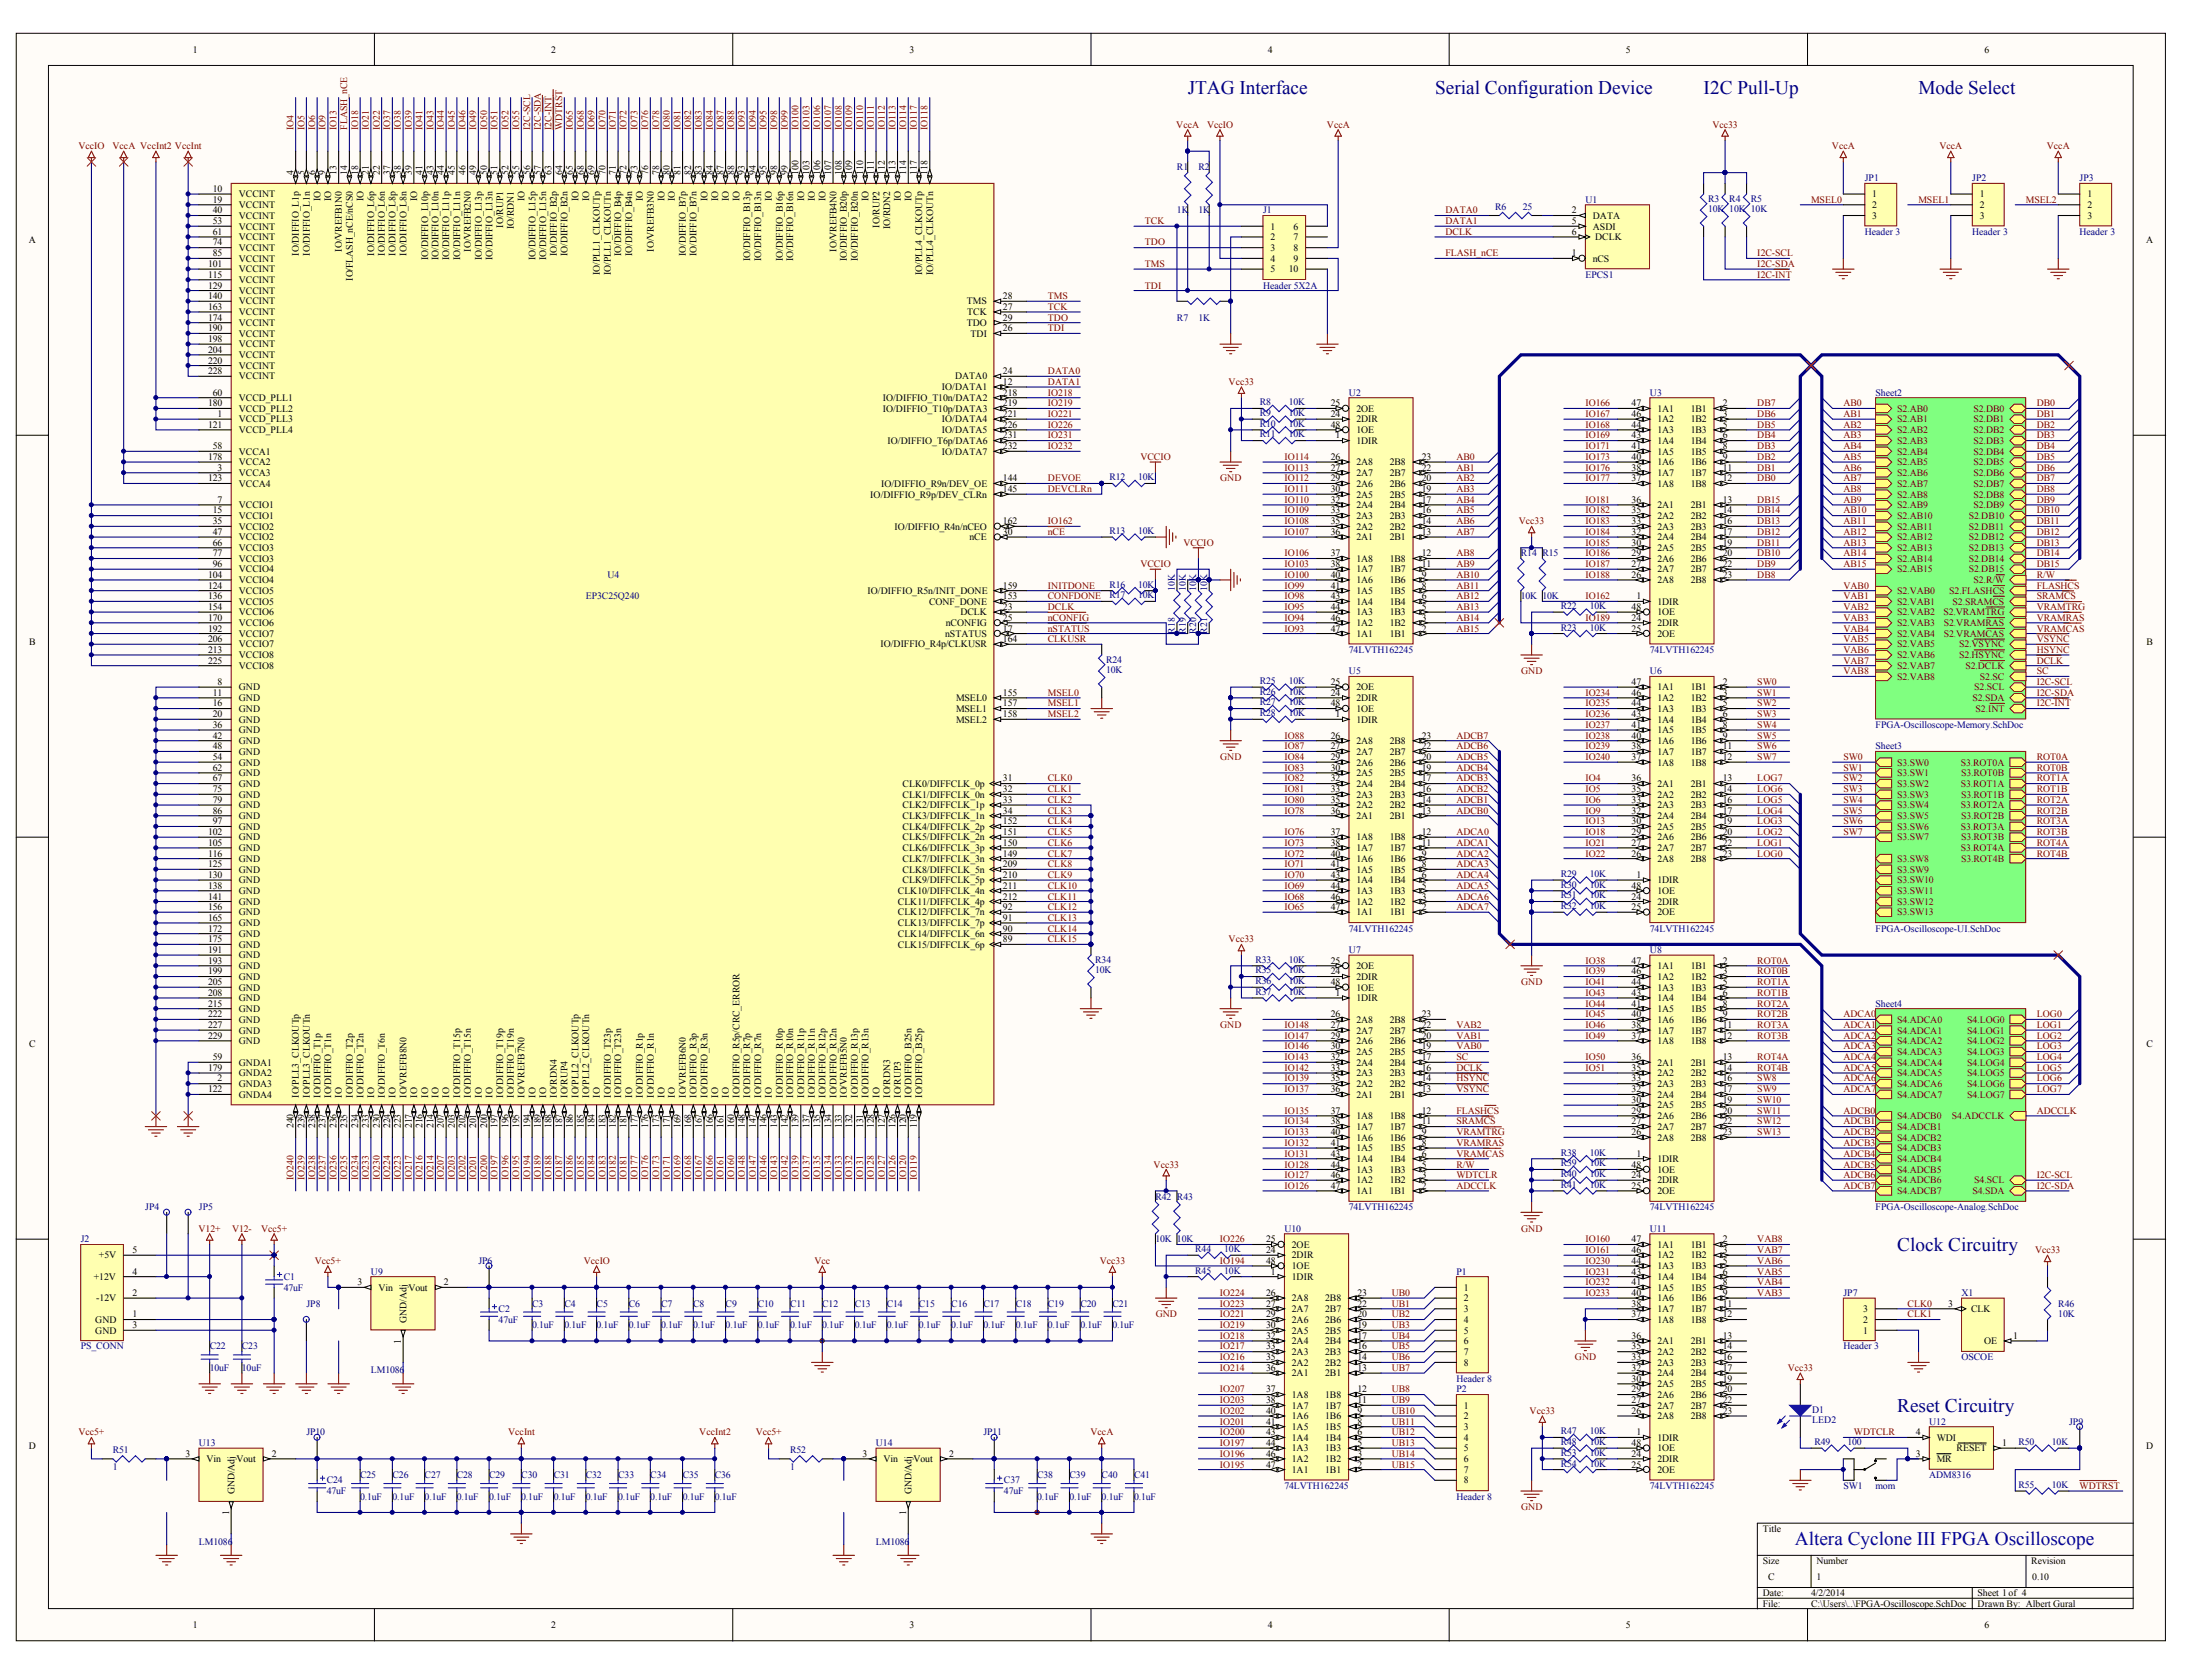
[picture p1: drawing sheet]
<svg xmlns="http://www.w3.org/2000/svg" width="273mm" height="210mm" viewBox="0 0 273 210" stroke-linecap="round" stroke-linejoin="round" font-family="sans-serif">
<defs><g id="words">
<g font-size="2.4" fill="#000080">
<text x="148.4" y="11.7">JTAG Interface</text>
<text x="179.3" y="11.7">Serial Configuration Device</text>
<text x="212.9" y="11.7">I2C Pull-Up</text>
<text x="239.7" y="11.7">Mode Select</text>
<text x="237.1" y="156.4">Clock Circuitry</text>
<text x="237.1" y="176.5">Reset Circuitry</text>
</g>
<text font-size="2.4" fill="#0000b4" x="224.3" y="193.1">Altera Cyclone III FPGA Oscilloscope</text>
<g font-size="1.2">
<text x="24.1" y="6.6">1</text>
<text x="68.9" y="6.6">2</text>
<text x="113.6" y="6.6">3</text>
<text x="158.4" y="6.6">4</text>
<text x="203.2" y="6.6">5</text>
<text x="248" y="6.6">6</text>
<text x="36.7" y="21.9" transform="rotate(-90 36.7 21.9)">4</text>
<text x="38" y="21.9" transform="rotate(-90 38 21.9)">5</text>
<text x="39.4" y="21.9" transform="rotate(-90 39.4 21.9)">6</text>
<text x="40.7" y="21.9" transform="rotate(-90 40.7 21.9)">9</text>
<text x="42" y="21.9" transform="rotate(-90 42 21.9)">13</text>
<text x="43.4" y="21.9" transform="rotate(-90 43.4 21.9)">14</text>
<text x="44.7" y="21.9" transform="rotate(-90 44.7 21.9)">18</text>
<text x="46.1" y="21.9" transform="rotate(-90 46.1 21.9)">21</text>
<text x="47.5" y="21.9" transform="rotate(-90 47.5 21.9)">22</text>
<text x="48.8" y="21.9" transform="rotate(-90 48.8 21.9)">37</text>
<text x="50.1" y="21.9" transform="rotate(-90 50.1 21.9)">38</text>
<text x="51.5" y="21.9" transform="rotate(-90 51.5 21.9)">39</text>
<text x="52.8" y="21.9" transform="rotate(-90 52.8 21.9)">41</text>
<text x="54.2" y="21.9" transform="rotate(-90 54.2 21.9)">43</text>
<text x="55.5" y="21.9" transform="rotate(-90 55.5 21.9)">44</text>
<text x="56.8" y="21.9" transform="rotate(-90 56.8 21.9)">45</text>
<text x="58.2" y="21.9" transform="rotate(-90 58.2 21.9)">46</text>
<text x="59.5" y="21.9" transform="rotate(-90 59.5 21.9)">49</text>
<text x="60.9" y="21.9" transform="rotate(-90 60.9 21.9)">50</text>
<text x="62.2" y="21.9" transform="rotate(-90 62.2 21.9)">51</text>
<text x="63.5" y="21.9" transform="rotate(-90 63.5 21.9)">52</text>
<text x="64.9" y="21.9" transform="rotate(-90 64.9 21.9)">55</text>
<text x="66.2" y="21.9" transform="rotate(-90 66.2 21.9)">56</text>
<text x="67.6" y="21.9" transform="rotate(-90 67.6 21.9)">57</text>
<text x="68.9" y="21.9" transform="rotate(-90 68.9 21.9)">63</text>
<text x="70.2" y="21.9" transform="rotate(-90 70.2 21.9)">64</text>
<text x="71.6" y="21.9" transform="rotate(-90 71.6 21.9)">65</text>
<text x="72.9" y="21.9" transform="rotate(-90 72.9 21.9)">68</text>
<text x="74.3" y="21.9" transform="rotate(-90 74.3 21.9)">69</text>
<text x="75.7" y="21.9" transform="rotate(-90 75.7 21.9)">70</text>
<text x="77" y="21.9" transform="rotate(-90 77 21.9)">71</text>
<text x="78.3" y="21.9" transform="rotate(-90 78.3 21.9)">72</text>
<text x="79.7" y="21.9" transform="rotate(-90 79.7 21.9)">73</text>
<text x="81" y="21.9" transform="rotate(-90 81 21.9)">76</text>
<text x="82.4" y="21.9" transform="rotate(-90 82.4 21.9)">78</text>
<text x="83.7" y="21.9" transform="rotate(-90 83.7 21.9)">80</text>
<text x="85" y="21.9" transform="rotate(-90 85 21.9)">81</text>
<text x="86.4" y="21.9" transform="rotate(-90 86.4 21.9)">82</text>
<text x="87.7" y="21.9" transform="rotate(-90 87.7 21.9)">83</text>
<text x="89.1" y="21.9" transform="rotate(-90 89.1 21.9)">84</text>
<text x="90.4" y="21.9" transform="rotate(-90 90.4 21.9)">87</text>
<text x="91.7" y="21.9" transform="rotate(-90 91.7 21.9)">88</text>
<text x="93.1" y="21.9" transform="rotate(-90 93.1 21.9)">93</text>
<text x="94.4" y="21.9" transform="rotate(-90 94.4 21.9)">94</text>
<text x="95.8" y="21.9" transform="rotate(-90 95.8 21.9)">95</text>
<text x="97.1" y="21.9" transform="rotate(-90 97.1 21.9)">98</text>
<text x="98.4" y="21.9" transform="rotate(-90 98.4 21.9)">99</text>
<text x="99.8" y="21.9" transform="rotate(-90 99.8 21.9)">100</text>
<text x="101.1" y="21.9" transform="rotate(-90 101.1 21.9)">103</text>
<text x="102.5" y="21.9" transform="rotate(-90 102.5 21.9)">106</text>
<text x="103.9" y="21.9" transform="rotate(-90 103.9 21.9)">107</text>
<text x="105.2" y="21.9" transform="rotate(-90 105.2 21.9)">108</text>
<text x="106.5" y="21.9" transform="rotate(-90 106.5 21.9)">109</text>
<text x="107.9" y="21.9" transform="rotate(-90 107.9 21.9)">110</text>
<text x="109.2" y="21.9" transform="rotate(-90 109.2 21.9)">111</text>
<text x="110.6" y="21.9" transform="rotate(-90 110.6 21.9)">112</text>
<text x="111.9" y="21.9" transform="rotate(-90 111.9 21.9)">113</text>
<text x="113.2" y="21.9" transform="rotate(-90 113.2 21.9)">114</text>
<text x="114.6" y="21.9" transform="rotate(-90 114.6 21.9)">117</text>
<text x="115.9" y="21.9" transform="rotate(-90 115.9 21.9)">118</text>
<text x="26.6" y="24">10</text>
<text x="26.6" y="26.7">40</text>
<text x="26.6" y="28">53</text>
<text x="26.6" y="29.4">61</text>
<text x="26.6" y="25.3">19</text>
<text x="29.8" y="24.7">VCCINT</text>
<text x="29.8" y="27.3">VCCINT</text>
<text x="29.8" y="28.7">VCCINT</text>
<text x="29.8" y="26">VCCINT</text>
<text x="40.1" y="25.2" transform="rotate(-90 40.1 25.2)">IO</text>
<text x="41.4" y="25.2" transform="rotate(-90 41.4 25.2)">IO</text>
<text x="45.4" y="25.2" transform="rotate(-90 45.4 25.2)">IO</text>
<text x="52.1" y="25.2" transform="rotate(-90 52.1 25.2)">IO</text>
<text x="62.9" y="28.4" transform="rotate(-90 62.9 28.4)">IO/RUP1</text>
<text x="64.2" y="28.7" transform="rotate(-90 64.2 28.7)">IO/RDN1</text>
<text x="65.6" y="25.2" transform="rotate(-90 65.6 25.2)">IO</text>
<text x="72.3" y="25.2" transform="rotate(-90 72.3 25.2)">IO</text>
<text x="73.6" y="25.2" transform="rotate(-90 73.6 25.2)">IO</text>
<text x="80.3" y="25.2" transform="rotate(-90 80.3 25.2)">IO</text>
<text x="83" y="25.2" transform="rotate(-90 83 25.2)">IO</text>
<text x="84.3" y="25.2" transform="rotate(-90 84.3 25.2)">IO</text>
<text x="88.4" y="25.2" transform="rotate(-90 88.4 25.2)">IO</text>
<text x="89.8" y="25.2" transform="rotate(-90 89.8 25.2)">IO</text>
<text x="91.1" y="25.2" transform="rotate(-90 91.1 25.2)">IO</text>
<text x="92.4" y="25.2" transform="rotate(-90 92.4 25.2)">IO</text>
<text x="96.5" y="25.2" transform="rotate(-90 96.5 25.2)">IO</text>
<text x="100.5" y="25.2" transform="rotate(-90 100.5 25.2)">IO</text>
<text x="101.8" y="25.2" transform="rotate(-90 101.8 25.2)">IO</text>
<text x="103.2" y="25.2" transform="rotate(-90 103.2 25.2)">IO</text>
<text x="108.5" y="25.2" transform="rotate(-90 108.5 25.2)">IO</text>
<text x="109.9" y="28.4" transform="rotate(-90 109.9 28.4)">IO/RUP2</text>
<text x="111.2" y="28.7" transform="rotate(-90 111.2 28.7)">IO/RDN2</text>
<text x="112.6" y="25.2" transform="rotate(-90 112.6 25.2)">IO</text>
<text x="113.9" y="25.2" transform="rotate(-90 113.9 25.2)">IO</text>
<text x="158.8" y="28.7">1</text>
<text x="161.6" y="28.7">6</text>
<text x="196.4" y="26.7">2</text>
<text x="196.4" y="28">5</text>
<text x="196.4" y="29.4">6</text>
<text x="199" y="27.3">DATA</text>
<text x="199" y="28.7">ASDI</text>
<text x="234" y="24.7">1</text>
<text x="234" y="26">2</text>
<text x="234" y="27.3">3</text>
<text x="247.4" y="24.7">1</text>
<text x="247.4" y="26">2</text>
<text x="247.4" y="27.3">3</text>
<text x="260.9" y="24.7">1</text>
<text x="260.9" y="26">2</text>
<text x="260.9" y="27.3">3</text>
<text x="3.6" y="30.4">A</text>
<text x="26" y="34.7">115</text>
<text x="26" y="33.4">101</text>
<text x="26.6" y="30.7">74</text>
<text x="26.6" y="32">85</text>
<text x="29.8" y="30">VCCINT</text>
<text x="29.8" y="31.4">VCCINT</text>
<text x="29.8" y="35.4">VCCINT</text>
<text x="29.8" y="32.7">VCCINT</text>
<text x="29.8" y="34.1">VCCINT</text>
<text x="37.4" y="31.9" transform="rotate(-90 37.4 31.9)">IO/DIFFIO_L1p</text>
<text x="38.7" y="31.9" transform="rotate(-90 38.7 31.9)">IO/DIFFIO_L1n</text>
<text x="42.7" y="31.5" transform="rotate(-90 42.7 31.5)">IO/VREFB1N0</text>
<text x="44.1" y="35.1" transform="rotate(-90 44.1 35.1)">IO/FLASH_nCE/nCS0</text>
<text x="46.8" y="31.9" transform="rotate(-90 46.8 31.9)">IO/DIFFIO_L6p</text>
<text x="48.1" y="31.9" transform="rotate(-90 48.1 31.9)">IO/DIFFIO_L6n</text>
<text x="49.4" y="31.9" transform="rotate(-90 49.4 31.9)">IO/DIFFIO_L8p</text>
<text x="50.8" y="31.9" transform="rotate(-90 50.8 31.9)">IO/DIFFIO_L8n</text>
<text x="53.5" y="32.5" transform="rotate(-90 53.5 32.5)">IO/DIFFIO_L10p</text>
<text x="54.8" y="32.5" transform="rotate(-90 54.8 32.5)">IO/DIFFIO_L10n</text>
<text x="56.1" y="32.5" transform="rotate(-90 56.1 32.5)">IO/DIFFIO_L11p</text>
<text x="57.5" y="32.5" transform="rotate(-90 57.5 32.5)">IO/DIFFIO_L11n</text>
<text x="58.8" y="31.5" transform="rotate(-90 58.8 31.5)">IO/VREFB2N0</text>
<text x="60.2" y="32.5" transform="rotate(-90 60.2 32.5)">IO/DIFFIO_L13p</text>
<text x="61.6" y="32.5" transform="rotate(-90 61.6 32.5)">IO/DIFFIO_L13n</text>
<text x="66.9" y="32.5" transform="rotate(-90 66.9 32.5)">IO/DIFFIO_L15p</text>
<text x="68.3" y="32.5" transform="rotate(-90 68.3 32.5)">IO/DIFFIO_L15n</text>
<text x="69.6" y="32" transform="rotate(-90 69.6 32)">IO/DIFFIO_B2p</text>
<text x="70.9" y="32" transform="rotate(-90 70.9 32)">IO/DIFFIO_B2n</text>
<text x="75" y="34.4" transform="rotate(-90 75 34.4)">IO/PLL1_CLKOUTp</text>
<text x="76.3" y="34.4" transform="rotate(-90 76.3 34.4)">IO/PLL1_CLKOUTn</text>
<text x="77.6" y="32" transform="rotate(-90 77.6 32)">IO/DIFFIO_B4p</text>
<text x="79" y="32" transform="rotate(-90 79 32)">IO/DIFFIO_B4n</text>
<text x="81.7" y="31.5" transform="rotate(-90 81.7 31.5)">IO/VREFB3N0</text>
<text x="85.7" y="32" transform="rotate(-90 85.7 32)">IO/DIFFIO_B7p</text>
<text x="87" y="32" transform="rotate(-90 87 32)">IO/DIFFIO_B7n</text>
<text x="93.8" y="32.6" transform="rotate(-90 93.8 32.6)">IO/DIFFIO_B13p</text>
<text x="95.1" y="32.6" transform="rotate(-90 95.1 32.6)">IO/DIFFIO_B13n</text>
<text x="97.8" y="32.6" transform="rotate(-90 97.8 32.6)">IO/DIFFIO_B16p</text>
<text x="99.1" y="32.6" transform="rotate(-90 99.1 32.6)">IO/DIFFIO_B16n</text>
<text x="104.5" y="31.5" transform="rotate(-90 104.5 31.5)">IO/VREFB4N0</text>
<text x="105.8" y="32.6" transform="rotate(-90 105.8 32.6)">IO/DIFFIO_B20p</text>
<text x="107.2" y="32.6" transform="rotate(-90 107.2 32.6)">IO/DIFFIO_B20n</text>
<text x="115.2" y="34.4" transform="rotate(-90 115.2 34.4)">IO/PLL4_CLKOUTp</text>
<text x="116.6" y="34.4" transform="rotate(-90 116.6 34.4)">IO/PLL4_CLKOUTn</text>
<text x="158.8" y="30">2</text>
<text x="158.8" y="31.4">3</text>
<text x="158.8" y="32.7">4</text>
<text x="158.8" y="34.1">5</text>
<text x="161.1" y="34.1">10</text>
<text x="161.6" y="30">7</text>
<text x="161.6" y="31.4">8</text>
<text x="161.6" y="32.7">9</text>
<text x="196.4" y="32">1</text>
<text x="199" y="32.7">nCS</text>
<text x="199.3" y="30">DCLK</text>
<text x="268.2" y="30.4">A</text>
<text x="26" y="36.1">129</text>
<text x="26" y="37.4">140</text>
<text x="26" y="38.7">163</text>
<text x="26" y="41.4">190</text>
<text x="26" y="40.1">174</text>
<text x="29.8" y="36.7">VCCINT</text>
<text x="29.8" y="38.1">VCCINT</text>
<text x="29.8" y="39.4">VCCINT</text>
<text x="29.8" y="40.8">VCCINT</text>
<text x="120.8" y="40.8">TDO</text>
<text x="120.8" y="38.1">TMS</text>
<text x="120.9" y="39.4">TCK</text>
<text x="125.3" y="41.4">26</text>
<text x="125.3" y="40.1">29</text>
<text x="125.3" y="38.7">27</text>
<text x="125.3" y="37.4">28</text>
<text x="26" y="44.1">204</text>
<text x="26" y="46.8">228</text>
<text x="26" y="42.7">198</text>
<text x="26" y="45.4">220</text>
<text x="29.8" y="42.1">VCCINT</text>
<text x="29.8" y="44.8">VCCINT</text>
<text x="29.8" y="47.4">VCCINT</text>
<text x="29.8" y="43.4">VCCINT</text>
<text x="29.8" y="46.1">VCCINT</text>
<text x="119.3" y="47.4">DATA0</text>
<text x="121.3" y="42.1">TDI</text>
<text x="125.3" y="46.8">24</text>
<text x="26" y="53.5">121</text>
<text x="26" y="50.8">180</text>
<text x="26.6" y="49.5">60</text>
<text x="27.2" y="52.2">1</text>
<text x="29.8" y="52.8">VCCD_PLL3</text>
<text x="29.8" y="50.1">VCCD_PLL1</text>
<text x="29.8" y="51.5">VCCD_PLL2</text>
<text x="110.3" y="51.5">IO/DIFFIO_T10p/DATA3</text>
<text x="110.3" y="50.1">IO/DIFFIO_T10n/DATA2</text>
<text x="117.7" y="52.8">IO/DATA4</text>
<text x="117.7" y="48.8">IO/DATA1</text>
<text x="125.3" y="52.2">221</text>
<text x="125.3" y="50.8">219</text>
<text x="125.3" y="49.5">218</text>
<text x="125.3" y="53.5">226</text>
<text x="125.3" y="48.1">12</text>
<text x="166.3" y="53.5">48</text>
<text x="166.3" y="50.8">25</text>
<text x="166.3" y="52.2">24</text>
<text x="169.5" y="51.5">2OE</text>
<text x="169.5" y="52.8">2DIR</text>
<text x="203.9" y="50.8">47</text>
<text x="203.9" y="52.2">46</text>
<text x="203.9" y="53.5">44</text>
<text x="207.1" y="51.5">1A1</text>
<text x="207.1" y="52.8">1A2</text>
<text x="211.3" y="51.5">1B1</text>
<text x="211.3" y="52.8">1B2</text>
<text x="215.3" y="50.8">2</text>
<text x="215.3" y="52.2">3</text>
<text x="215.3" y="53.5">5</text>
<text x="26" y="57.5">178</text>
<text x="26.6" y="56.2">58</text>
<text x="27.2" y="58.8">3</text>
<text x="29.8" y="59.5">VCCA3</text>
<text x="29.8" y="56.8">VCCA1</text>
<text x="29.8" y="54.1">VCCD_PLL4</text>
<text x="29.8" y="58.2">VCCA2</text>
<text x="110.9" y="55.5">IO/DIFFIO_T6p/DATA6</text>
<text x="117.7" y="56.8">IO/DATA7</text>
<text x="117.7" y="54.1">IO/DATA5</text>
<text x="125.3" y="56.2">232</text>
<text x="125.3" y="54.8">231</text>
<text x="166.3" y="58.8">27</text>
<text x="166.3" y="57.5">26</text>
<text x="166.9" y="54.8">1</text>
<text x="169.5" y="59.5">2A7</text>
<text x="169.5" y="58.2">2A8</text>
<text x="169.5" y="55.5">1DIR</text>
<text x="169.5" y="54.1">1OE</text>
<text x="173.7" y="59.5">2B7</text>
<text x="173.7" y="58.2">2B8</text>
<text x="177.7" y="58.8">22</text>
<text x="177.7" y="57.5">23</text>
<text x="203.9" y="54.8">43</text>
<text x="203.9" y="56.2">41</text>
<text x="203.9" y="57.5">40</text>
<text x="203.9" y="58.8">38</text>
<text x="207.1" y="54.1">1A3</text>
<text x="207.1" y="55.5">1A4</text>
<text x="207.1" y="56.8">1A5</text>
<text x="207.1" y="58.2">1A6</text>
<text x="207.1" y="59.5">1A7</text>
<text x="211.3" y="54.1">1B3</text>
<text x="211.3" y="55.5">1B4</text>
<text x="211.3" y="56.8">1B5</text>
<text x="211.3" y="58.2">1B6</text>
<text x="211.3" y="59.5">1B7</text>
<text x="215.3" y="54.8">6</text>
<text x="215.3" y="56.2">8</text>
<text x="215.3" y="57.5">9</text>
<text x="215.3" y="58.8">11</text>
<text x="26" y="60.2">123</text>
<text x="26.6" y="64.2">15</text>
<text x="26.6" y="65.5">35</text>
<text x="27.2" y="62.9">7</text>
<text x="29.8" y="63.6">VCCIO1</text>
<text x="29.8" y="64.9">VCCIO1</text>
<text x="29.8" y="60.9">VCCA4</text>
<text x="108.7" y="62.2">IO/DIFFIO_R9p/DEV_CLRn</text>
<text x="110.1" y="60.9">IO/DIFFIO_R9n/DEV_OE</text>
<text x="125.3" y="65.5">162</text>
<text x="125.3" y="60.2">144</text>
<text x="125.3" y="61.5">145</text>
<text x="166.3" y="65.5">35</text>
<text x="166.3" y="64.2">33</text>
<text x="166.3" y="62.9">32</text>
<text x="166.3" y="61.5">30</text>
<text x="166.3" y="60.2">29</text>
<text x="169.5" y="64.9">2A3</text>
<text x="169.5" y="63.6">2A4</text>
<text x="169.5" y="62.2">2A5</text>
<text x="169.5" y="60.9">2A6</text>
<text x="173.7" y="64.9">2B3</text>
<text x="173.7" y="63.6">2B4</text>
<text x="173.7" y="62.2">2B5</text>
<text x="173.7" y="60.9">2B6</text>
<text x="177.7" y="65.5">14</text>
<text x="177.7" y="64.2">16</text>
<text x="177.7" y="62.9">17</text>
<text x="177.7" y="61.5">19</text>
<text x="177.7" y="60.2">20</text>
<text x="203.9" y="60.2">37</text>
<text x="203.9" y="62.9">36</text>
<text x="203.9" y="64.2">35</text>
<text x="203.9" y="65.5">33</text>
<text x="207.1" y="60.9">1A8</text>
<text x="207.1" y="63.6">2A1</text>
<text x="207.1" y="64.9">2A2</text>
<text x="211.3" y="60.9">1B8</text>
<text x="211.3" y="63.6">2B1</text>
<text x="211.3" y="64.9">2B2</text>
<text x="215.3" y="60.2">12</text>
<text x="215.3" y="62.9">13</text>
<text x="215.3" y="64.2">14</text>
<text x="215.3" y="65.5">16</text>
<text x="26.6" y="66.9">47</text>
<text x="26.6" y="68.2">66</text>
<text x="26.6" y="69.5">77</text>
<text x="26.6" y="70.9">96</text>
<text x="29.8" y="66.2">VCCIO2</text>
<text x="29.8" y="67.6">VCCIO2</text>
<text x="29.8" y="68.9">VCCIO3</text>
<text x="29.8" y="70.2">VCCIO3</text>
<text x="29.8" y="71.6">VCCIO4</text>
<text x="111.8" y="66.2">IO/DIFFIO_R4n/nCEO</text>
<text x="121.2" y="67.6">nCE</text>
<text x="125.3" y="66.9">30</text>
<text x="166.3" y="70.9">38</text>
<text x="166.3" y="69.5">37</text>
<text x="166.3" y="66.9">36</text>
<text x="169.5" y="71.6">1A7</text>
<text x="169.5" y="70.2">1A8</text>
<text x="169.5" y="67.6">2A1</text>
<text x="169.5" y="66.2">2A2</text>
<text x="173.7" y="71.6">1B7</text>
<text x="173.7" y="70.2">1B8</text>
<text x="173.7" y="67.6">2B1</text>
<text x="173.7" y="66.2">2B2</text>
<text x="177.7" y="70.9">11</text>
<text x="177.7" y="69.5">12</text>
<text x="177.7" y="66.9">13</text>
<text x="203.9" y="66.9">32</text>
<text x="203.9" y="68.2">30</text>
<text x="203.9" y="69.5">29</text>
<text x="203.9" y="70.9">27</text>
<text x="207.1" y="66.2">2A3</text>
<text x="207.1" y="67.6">2A4</text>
<text x="207.1" y="68.9">2A5</text>
<text x="207.1" y="70.2">2A6</text>
<text x="207.1" y="71.6">2A7</text>
<text x="211.3" y="66.2">2B3</text>
<text x="211.3" y="67.6">2B4</text>
<text x="211.3" y="68.9">2B5</text>
<text x="211.3" y="70.2">2B6</text>
<text x="211.3" y="71.6">2B7</text>
<text x="215.3" y="66.9">17</text>
<text x="215.3" y="68.2">19</text>
<text x="215.3" y="69.5">20</text>
<text x="215.3" y="70.9">22</text>
<text x="26" y="72.2">104</text>
<text x="26" y="73.6">124</text>
<text x="26" y="74.9">136</text>
<text x="26" y="76.3">154</text>
<text x="26" y="77.6">170</text>
<text x="29.8" y="72.9">VCCIO4</text>
<text x="29.8" y="74.3">VCCIO5</text>
<text x="29.8" y="75.6">VCCIO5</text>
<text x="29.8" y="76.9">VCCIO6</text>
<text x="108.4" y="74.3">IO/DIFFIO_R5n/INIT_DONE</text>
<text x="116.1" y="75.6">CONF_DONE</text>
<text x="120" y="76.9">DCLK</text>
<text x="125.3" y="77.6">25</text>
<text x="125.3" y="76.3">23</text>
<text x="125.3" y="74.9">153</text>
<text x="125.3" y="73.6">159</text>
<text x="166.3" y="77.6">46</text>
<text x="166.3" y="76.3">44</text>
<text x="166.3" y="74.9">43</text>
<text x="166.3" y="73.6">41</text>
<text x="166.3" y="72.2">40</text>
<text x="169.5" y="76.9">1A3</text>
<text x="169.5" y="75.6">1A4</text>
<text x="169.5" y="74.3">1A5</text>
<text x="169.5" y="72.9">1A6</text>
<text x="173.7" y="76.9">1B3</text>
<text x="173.7" y="75.6">1B4</text>
<text x="173.7" y="74.3">1B5</text>
<text x="173.7" y="72.9">1B6</text>
<text x="177.7" y="77.6">3</text>
<text x="177.7" y="76.3">5</text>
<text x="177.7" y="74.9">6</text>
<text x="177.7" y="73.6">8</text>
<text x="177.7" y="72.2">9</text>
<text x="203.9" y="72.2">26</text>
<text x="203.9" y="76.3">48</text>
<text x="203.9" y="77.6">24</text>
<text x="204.5" y="74.9">1</text>
<text x="207.1" y="72.9">2A8</text>
<text x="207.1" y="75.6">1DIR</text>
<text x="207.1" y="76.9">1OE</text>
<text x="211.3" y="72.9">2B8</text>
<text x="215.3" y="72.2">23</text>
<text x="3.6" y="80.6">B</text>
<text x="26" y="79">192</text>
<text x="26" y="80.3">206</text>
<text x="26" y="81.6">213</text>
<text x="26" y="83">225</text>
<text x="29.8" y="78.3">VCCIO6</text>
<text x="29.8" y="79.6">VCCIO7</text>
<text x="29.8" y="80.9">VCCIO7</text>
<text x="29.8" y="82.3">VCCIO8</text>
<text x="29.8" y="83.6">VCCIO8</text>
<text x="110" y="80.9">IO/DIFFIO_R4p/CLKUSR</text>
<text x="118.1" y="79.6">nSTATUS</text>
<text x="118.2" y="78.3">nCONFIG</text>
<text x="125.3" y="79">17</text>
<text x="125.3" y="80.3">164</text>
<text x="166.3" y="79">47</text>
<text x="169.5" y="79.6">1A1</text>
<text x="169.5" y="78.3">1A2</text>
<text x="173.7" y="79.6">1B1</text>
<text x="173.7" y="78.3">1B2</text>
<text x="177.7" y="79">2</text>
<text x="203.9" y="79">25</text>
<text x="207.1" y="79.6">2OE</text>
<text x="207.1" y="78.3">2DIR</text>
<text x="268.2" y="80.6">B</text>
<text x="26.6" y="87">11</text>
<text x="26.6" y="88.3">16</text>
<text x="26.6" y="89.7">20</text>
<text x="27.2" y="85.6">8</text>
<text x="29.8" y="86.3">GND</text>
<text x="29.8" y="87.6">GND</text>
<text x="29.8" y="89">GND</text>
<text x="119.5" y="87.6">MSEL0</text>
<text x="119.5" y="89">MSEL1</text>
<text x="125.3" y="87">155</text>
<text x="125.3" y="88.3">157</text>
<text x="125.3" y="89.7">158</text>
<text x="166.3" y="88.3">48</text>
<text x="166.3" y="85.6">25</text>
<text x="166.3" y="87">24</text>
<text x="166.9" y="89.7">1</text>
<text x="169.5" y="89">1OE</text>
<text x="169.5" y="86.3">2OE</text>
<text x="169.5" y="87.6">2DIR</text>
<text x="203.9" y="85.6">47</text>
<text x="203.9" y="87">46</text>
<text x="203.9" y="88.3">44</text>
<text x="203.9" y="89.7">43</text>
<text x="207.1" y="86.3">1A1</text>
<text x="207.1" y="87.6">1A2</text>
<text x="207.1" y="89">1A3</text>
<text x="211.3" y="86.3">1B1</text>
<text x="211.3" y="87.6">1B2</text>
<text x="211.3" y="89">1B3</text>
<text x="215.3" y="85.6">2</text>
<text x="215.3" y="87">3</text>
<text x="215.3" y="88.3">5</text>
<text x="215.3" y="89.7">6</text>
<text x="26.6" y="91">36</text>
<text x="26.6" y="93.7">48</text>
<text x="26.6" y="92.3">42</text>
<text x="26.6" y="95">54</text>
<text x="29.8" y="91.7">GND</text>
<text x="29.8" y="94.4">GND</text>
<text x="29.8" y="93">GND</text>
<text x="29.8" y="95.7">GND</text>
<text x="29.8" y="90.3">GND</text>
<text x="119.5" y="90.3">MSEL2</text>
<text x="166.3" y="95">29</text>
<text x="166.3" y="93.7">27</text>
<text x="166.3" y="92.3">26</text>
<text x="169.5" y="95.7">2A6</text>
<text x="169.5" y="94.4">2A7</text>
<text x="169.5" y="93">2A8</text>
<text x="169.5" y="90.3">1DIR</text>
<text x="173.7" y="95.7">2B6</text>
<text x="173.7" y="94.4">2B7</text>
<text x="173.7" y="93">2B8</text>
<text x="177.7" y="95">20</text>
<text x="177.7" y="93.7">22</text>
<text x="177.7" y="92.3">23</text>
<text x="203.9" y="91">41</text>
<text x="203.9" y="92.3">40</text>
<text x="203.9" y="93.7">38</text>
<text x="203.9" y="95">37</text>
<text x="207.1" y="90.3">1A4</text>
<text x="207.1" y="91.7">1A5</text>
<text x="207.1" y="93">1A6</text>
<text x="207.1" y="94.4">1A7</text>
<text x="207.1" y="95.7">1A8</text>
<text x="211.3" y="90.3">1B4</text>
<text x="211.3" y="91.7">1B5</text>
<text x="211.3" y="93">1B6</text>
<text x="211.3" y="94.4">1B7</text>
<text x="211.3" y="95.7">1B8</text>
<text x="215.3" y="91">8</text>
<text x="215.3" y="92.3">9</text>
<text x="215.3" y="93.7">11</text>
<text x="215.3" y="95">12</text>
<text x="26.6" y="96.4">62</text>
<text x="26.6" y="97.7">67</text>
<text x="26.6" y="99">75</text>
<text x="26.6" y="100.4">79</text>
<text x="26.6" y="101.7">86</text>
<text x="29.8" y="97">GND</text>
<text x="29.8" y="98.4">GND</text>
<text x="29.8" y="99.7">GND</text>
<text x="29.8" y="101.1">GND</text>
<text x="112.8" y="98.4">CLK0/DIFFCLK_0p</text>
<text x="112.8" y="99.7">CLK1/DIFFCLK_0n</text>
<text x="112.8" y="101.1">CLK2/DIFFCLK_1p</text>
<text x="125.3" y="97.7">31</text>
<text x="125.3" y="99">32</text>
<text x="125.3" y="100.4">33</text>
<text x="125.3" y="101.7">34</text>
<text x="166.3" y="101.7">36</text>
<text x="166.3" y="100.4">35</text>
<text x="166.3" y="99">33</text>
<text x="166.3" y="97.7">32</text>
<text x="166.3" y="96.4">30</text>
<text x="169.5" y="101.1">2A2</text>
<text x="169.5" y="99.7">2A3</text>
<text x="169.5" y="98.4">2A4</text>
<text x="169.5" y="97">2A5</text>
<text x="173.7" y="101.1">2B2</text>
<text x="173.7" y="99.7">2B3</text>
<text x="173.7" y="98.4">2B4</text>
<text x="173.7" y="97">2B5</text>
<text x="177.7" y="101.7">13</text>
<text x="177.7" y="100.4">14</text>
<text x="177.7" y="99">16</text>
<text x="177.7" y="97.7">17</text>
<text x="177.7" y="96.4">19</text>
<text x="203.9" y="97.7">36</text>
<text x="203.9" y="99">35</text>
<text x="203.9" y="100.4">33</text>
<text x="203.9" y="101.7">32</text>
<text x="207.1" y="98.4">2A1</text>
<text x="207.1" y="99.7">2A2</text>
<text x="207.1" y="101.1">2A3</text>
<text x="211.3" y="98.4">2B1</text>
<text x="211.3" y="99.7">2B2</text>
<text x="211.3" y="101.1">2B3</text>
<text x="215.3" y="97.7">13</text>
<text x="215.3" y="99">14</text>
<text x="215.3" y="100.4">16</text>
<text x="215.3" y="101.7">17</text>
<text x="26" y="105.7">105</text>
<text x="26" y="107.1">116</text>
<text x="26" y="104.4">102</text>
<text x="26.6" y="103">97</text>
<text x="29.8" y="103.7">GND</text>
<text x="29.8" y="106.4">GND</text>
<text x="29.8" y="107.7">GND</text>
<text x="29.8" y="102.4">GND</text>
<text x="29.8" y="105.1">GND</text>
<text x="112.8" y="102.4">CLK3/DIFFCLK_1n</text>
<text x="112.8" y="107.7">CLK7/DIFFCLK_3n</text>
<text x="112.8" y="106.4">CLK6/DIFFCLK_3p</text>
<text x="112.8" y="105.1">CLK5/DIFFCLK_2n</text>
<text x="112.8" y="103.7">CLK4/DIFFCLK_2p</text>
<text x="125.3" y="107.1">149</text>
<text x="125.3" y="105.7">150</text>
<text x="125.3" y="104.4">151</text>
<text x="125.3" y="103">152</text>
<text x="166.3" y="107.1">40</text>
<text x="166.3" y="105.7">38</text>
<text x="166.3" y="104.4">37</text>
<text x="169.5" y="107.7">1A6</text>
<text x="169.5" y="106.4">1A7</text>
<text x="169.5" y="105.1">1A8</text>
<text x="169.5" y="102.4">2A1</text>
<text x="173.7" y="107.7">1B6</text>
<text x="173.7" y="106.4">1B7</text>
<text x="173.7" y="105.1">1B8</text>
<text x="173.7" y="102.4">2B1</text>
<text x="177.7" y="107.1">9</text>
<text x="177.7" y="105.7">11</text>
<text x="177.7" y="104.4">12</text>
<text x="203.9" y="103">30</text>
<text x="203.9" y="104.4">29</text>
<text x="203.9" y="105.7">27</text>
<text x="203.9" y="107.1">26</text>
<text x="207.1" y="102.4">2A4</text>
<text x="207.1" y="103.7">2A5</text>
<text x="207.1" y="105.1">2A6</text>
<text x="207.1" y="106.4">2A7</text>
<text x="207.1" y="107.7">2A8</text>
<text x="211.3" y="102.4">2B4</text>
<text x="211.3" y="103.7">2B5</text>
<text x="211.3" y="105.1">2B6</text>
<text x="211.3" y="106.4">2B7</text>
<text x="211.3" y="107.7">2B8</text>
<text x="215.3" y="103">19</text>
<text x="215.3" y="104.4">20</text>
<text x="215.3" y="105.7">22</text>
<text x="215.3" y="107.1">23</text>
<text x="26" y="108.4">125</text>
<text x="26" y="109.8">130</text>
<text x="26" y="111.1">138</text>
<text x="26" y="112.5">141</text>
<text x="26" y="113.8">156</text>
<text x="29.8" y="109.1">GND</text>
<text x="29.8" y="110.4">GND</text>
<text x="29.8" y="111.8">GND</text>
<text x="29.8" y="113.1">GND</text>
<text x="112.2" y="111.8">CLK10/DIFFCLK_4n</text>
<text x="112.2" y="113.1">CLK11/DIFFCLK_4p</text>
<text x="112.8" y="109.1">CLK8/DIFFCLK_5n</text>
<text x="112.8" y="110.4">CLK9/DIFFCLK_5p</text>
<text x="125.3" y="113.8">92</text>
<text x="125.3" y="108.4">209</text>
<text x="125.3" y="109.8">210</text>
<text x="125.3" y="111.1">211</text>
<text x="125.3" y="112.5">212</text>
<text x="166.3" y="113.8">47</text>
<text x="166.3" y="112.5">46</text>
<text x="166.3" y="111.1">44</text>
<text x="166.3" y="109.8">43</text>
<text x="166.3" y="108.4">41</text>
<text x="169.5" y="113.1">1A2</text>
<text x="169.5" y="111.8">1A3</text>
<text x="169.5" y="110.4">1A4</text>
<text x="169.5" y="109.1">1A5</text>
<text x="173.7" y="113.1">1B2</text>
<text x="173.7" y="111.8">1B3</text>
<text x="173.7" y="110.4">1B4</text>
<text x="173.7" y="109.1">1B5</text>
<text x="177.7" y="113.8">2</text>
<text x="177.7" y="112.5">3</text>
<text x="177.7" y="111.1">5</text>
<text x="177.7" y="109.8">6</text>
<text x="177.7" y="108.4">8</text>
<text x="203.9" y="111.1">48</text>
<text x="203.9" y="113.8">25</text>
<text x="203.9" y="112.5">24</text>
<text x="204.5" y="109.8">1</text>
<text x="207.1" y="110.4">1DIR</text>
<text x="207.1" y="111.8">1OE</text>
<text x="207.1" y="113.1">2DIR</text>
<text x="26" y="115.1">165</text>
<text x="26" y="116.5">172</text>
<text x="26" y="119.1">191</text>
<text x="26" y="117.8">175</text>
<text x="29.8" y="114.4">GND</text>
<text x="29.8" y="115.8">GND</text>
<text x="29.8" y="117.1">GND</text>
<text x="29.8" y="119.8">GND</text>
<text x="29.8" y="118.5">GND</text>
<text x="112.2" y="118.5">CLK15/DIFFCLK_6p</text>
<text x="112.2" y="117.1">CLK14/DIFFCLK_6n</text>
<text x="112.2" y="115.8">CLK13/DIFFCLK_7p</text>
<text x="112.2" y="114.4">CLK12/DIFFCLK_7n</text>
<text x="125.3" y="117.8">89</text>
<text x="125.3" y="116.5">90</text>
<text x="125.3" y="115.1">91</text>
<text x="169.5" y="114.4">1A1</text>
<text x="173.7" y="114.4">1B1</text>
<text x="207.1" y="114.4">2OE</text>
<text x="26" y="120.5">193</text>
<text x="26" y="123.2">205</text>
<text x="26" y="121.8">199</text>
<text x="26" y="124.5">208</text>
<text x="26" y="125.8">215</text>
<text x="29.8" y="121.1">GND</text>
<text x="29.8" y="123.9">GND</text>
<text x="29.8" y="122.5">GND</text>
<text x="29.8" y="125.2">GND</text>
<text x="166.3" y="123.2">48</text>
<text x="166.3" y="120.5">25</text>
<text x="166.3" y="121.8">24</text>
<text x="166.9" y="124.5">1</text>
<text x="169.5" y="125.2">1DIR</text>
<text x="169.5" y="123.9">1OE</text>
<text x="169.5" y="121.1">2OE</text>
<text x="169.5" y="122.5">2DIR</text>
<text x="203.9" y="120.5">47</text>
<text x="203.9" y="121.8">46</text>
<text x="203.9" y="123.2">44</text>
<text x="203.9" y="124.5">43</text>
<text x="203.9" y="125.8">41</text>
<text x="207.1" y="121.1">1A1</text>
<text x="207.1" y="122.5">1A2</text>
<text x="207.1" y="123.9">1A3</text>
<text x="207.1" y="125.2">1A4</text>
<text x="211.3" y="121.1">1B1</text>
<text x="211.3" y="122.5">1B2</text>
<text x="211.3" y="123.9">1B3</text>
<text x="211.3" y="125.2">1B4</text>
<text x="215.3" y="120.5">2</text>
<text x="215.3" y="121.8">3</text>
<text x="215.3" y="123.2">5</text>
<text x="215.3" y="124.5">6</text>
<text x="215.3" y="125.8">8</text>
<text x="3.6" y="130.9">C</text>
<text x="26" y="127.2">222</text>
<text x="26" y="128.5">227</text>
<text x="26" y="129.8">229</text>
<text x="29.8" y="127.9">GND</text>
<text x="29.8" y="126.5">GND</text>
<text x="29.8" y="129.2">GND</text>
<text x="29.8" y="130.5">GND</text>
<text x="166.3" y="131.2">30</text>
<text x="166.3" y="129.8">29</text>
<text x="166.3" y="128.5">27</text>
<text x="166.3" y="127.2">26</text>
<text x="169.5" y="131.9">2A5</text>
<text x="169.5" y="130.5">2A6</text>
<text x="169.5" y="129.2">2A7</text>
<text x="169.5" y="127.9">2A8</text>
<text x="173.7" y="131.9">2B5</text>
<text x="173.7" y="130.5">2B6</text>
<text x="173.7" y="129.2">2B7</text>
<text x="173.7" y="127.9">2B8</text>
<text x="177.7" y="131.2">19</text>
<text x="177.7" y="129.8">20</text>
<text x="177.7" y="128.5">22</text>
<text x="177.7" y="127.2">23</text>
<text x="203.9" y="127.2">40</text>
<text x="203.9" y="128.5">38</text>
<text x="203.9" y="129.8">37</text>
<text x="207.1" y="126.5">1A5</text>
<text x="207.1" y="127.9">1A6</text>
<text x="207.1" y="129.2">1A7</text>
<text x="207.1" y="130.5">1A8</text>
<text x="211.3" y="126.5">1B5</text>
<text x="211.3" y="127.9">1B6</text>
<text x="211.3" y="129.2">1B7</text>
<text x="211.3" y="130.5">1B8</text>
<text x="215.3" y="127.2">9</text>
<text x="215.3" y="128.5">11</text>
<text x="215.3" y="129.8">12</text>
<text x="268.2" y="130.9">C</text>
<text x="26" y="136.6">122</text>
<text x="26" y="133.9">179</text>
<text x="26.6" y="132.5">59</text>
<text x="27.2" y="135.2">2</text>
<text x="29.8" y="135.9">GNDA3</text>
<text x="29.8" y="133.2">GNDA1</text>
<text x="29.8" y="137.2">GNDA4</text>
<text x="29.8" y="134.6">GNDA2</text>
<text x="37.4" y="137.2" transform="rotate(-90 37.4 137.2)">IO/PLL3_CLKOUTp</text>
<text x="38.7" y="137.2" transform="rotate(-90 38.7 137.2)">IO/PLL3_CLKOUTn</text>
<text x="40.1" y="137.2" transform="rotate(-90 40.1 137.2)">IO/DIFFIO_T1p</text>
<text x="41.4" y="137.2" transform="rotate(-90 41.4 137.2)">IO/DIFFIO_T1n</text>
<text x="42.7" y="137.2" transform="rotate(-90 42.7 137.2)">IO</text>
<text x="44.1" y="137.2" transform="rotate(-90 44.1 137.2)">IO/DIFFIO_T2p</text>
<text x="45.4" y="137.2" transform="rotate(-90 45.4 137.2)">IO/DIFFIO_T2n</text>
<text x="46.8" y="137.2" transform="rotate(-90 46.8 137.2)">IO</text>
<text x="48.1" y="137.2" transform="rotate(-90 48.1 137.2)">IO/DIFFIO_T6n</text>
<text x="49.4" y="137.2" transform="rotate(-90 49.4 137.2)">IO</text>
<text x="50.8" y="137.2" transform="rotate(-90 50.8 137.2)">IO/VREFB8N0</text>
<text x="52.1" y="137.2" transform="rotate(-90 52.1 137.2)">IO</text>
<text x="53.5" y="137.2" transform="rotate(-90 53.5 137.2)">IO</text>
<text x="54.8" y="137.2" transform="rotate(-90 54.8 137.2)">IO</text>
<text x="56.1" y="137.2" transform="rotate(-90 56.1 137.2)">IO</text>
<text x="57.5" y="137.2" transform="rotate(-90 57.5 137.2)">IO/DIFFIO_T15p</text>
<text x="58.8" y="137.2" transform="rotate(-90 58.8 137.2)">IO/DIFFIO_T15n</text>
<text x="60.2" y="137.2" transform="rotate(-90 60.2 137.2)">IO</text>
<text x="61.6" y="137.2" transform="rotate(-90 61.6 137.2)">IO</text>
<text x="62.9" y="137.2" transform="rotate(-90 62.9 137.2)">IO/DIFFIO_T19p</text>
<text x="64.2" y="137.2" transform="rotate(-90 64.2 137.2)">IO/DIFFIO_T19n</text>
<text x="65.6" y="137.2" transform="rotate(-90 65.6 137.2)">IO/VREFB7N0</text>
<text x="66.9" y="137.2" transform="rotate(-90 66.9 137.2)">IO</text>
<text x="68.3" y="137.2" transform="rotate(-90 68.3 137.2)">IO</text>
<text x="69.6" y="137.2" transform="rotate(-90 69.6 137.2)">IO/RDN4</text>
<text x="70.9" y="137.2" transform="rotate(-90 70.9 137.2)">IO/RUP4</text>
<text x="72.3" y="137.2" transform="rotate(-90 72.3 137.2)">IO/PLL2_CLKOUTp</text>
<text x="73.6" y="137.2" transform="rotate(-90 73.6 137.2)">IO/PLL2_CLKOUTn</text>
<text x="75" y="137.2" transform="rotate(-90 75 137.2)">IO</text>
<text x="76.3" y="137.2" transform="rotate(-90 76.3 137.2)">IO/DIFFIO_T23p</text>
<text x="77.6" y="137.2" transform="rotate(-90 77.6 137.2)">IO/DIFFIO_T23n</text>
<text x="79" y="137.2" transform="rotate(-90 79 137.2)">IO</text>
<text x="80.3" y="137.2" transform="rotate(-90 80.3 137.2)">IO/DIFFIO_R1p</text>
<text x="81.7" y="137.2" transform="rotate(-90 81.7 137.2)">IO/DIFFIO_R1n</text>
<text x="83" y="137.2" transform="rotate(-90 83 137.2)">IO</text>
<text x="84.3" y="137.2" transform="rotate(-90 84.3 137.2)">IO</text>
<text x="85.7" y="137.2" transform="rotate(-90 85.7 137.2)">IO/VREFB6N0</text>
<text x="87" y="137.2" transform="rotate(-90 87 137.2)">IO/DIFFIO_R3p</text>
<text x="88.4" y="137.2" transform="rotate(-90 88.4 137.2)">IO/DIFFIO_R3n</text>
<text x="89.8" y="137.2" transform="rotate(-90 89.8 137.2)">IO</text>
<text x="91.1" y="137.2" transform="rotate(-90 91.1 137.2)">IO</text>
<text x="92.4" y="137.2" transform="rotate(-90 92.4 137.2)">IO/DIFFIO_R5p/CRC_ERROR</text>
<text x="93.8" y="137.2" transform="rotate(-90 93.8 137.2)">IO/DIFFIO_R7p</text>
<text x="95.1" y="137.2" transform="rotate(-90 95.1 137.2)">IO/DIFFIO_R7n</text>
<text x="96.5" y="137.2" transform="rotate(-90 96.5 137.2)">IO</text>
<text x="97.8" y="137.2" transform="rotate(-90 97.8 137.2)">IO/DIFFIO_R10p</text>
<text x="99.1" y="137.2" transform="rotate(-90 99.1 137.2)">IO/DIFFIO_R10n</text>
<text x="100.5" y="137.2" transform="rotate(-90 100.5 137.2)">IO/DIFFIO_R11p</text>
<text x="101.8" y="137.2" transform="rotate(-90 101.8 137.2)">IO/DIFFIO_R11n</text>
<text x="103.2" y="137.2" transform="rotate(-90 103.2 137.2)">IO/DIFFIO_R12p</text>
<text x="104.5" y="137.2" transform="rotate(-90 104.5 137.2)">IO/DIFFIO_R12n</text>
<text x="105.8" y="137.2" transform="rotate(-90 105.8 137.2)">IO/VREFB5N0</text>
<text x="107.2" y="137.2" transform="rotate(-90 107.2 137.2)">IO/DIFFIO_R13p</text>
<text x="108.5" y="137.2" transform="rotate(-90 108.5 137.2)">IO/DIFFIO_R13n</text>
<text x="109.9" y="137.2" transform="rotate(-90 109.9 137.2)">IO</text>
<text x="111.2" y="137.2" transform="rotate(-90 111.2 137.2)">IO/RDN3</text>
<text x="112.6" y="137.2" transform="rotate(-90 112.6 137.2)">IO/RUP3</text>
<text x="113.9" y="137.2" transform="rotate(-90 113.9 137.2)">IO/DIFFIO_B25n</text>
<text x="115.2" y="137.2" transform="rotate(-90 115.2 137.2)">IO/DIFFIO_B25p</text>
<text x="166.3" y="136.6">36</text>
<text x="166.3" y="135.2">35</text>
<text x="166.3" y="133.9">33</text>
<text x="166.3" y="132.5">32</text>
<text x="169.5" y="137.2">2A1</text>
<text x="169.5" y="135.9">2A2</text>
<text x="169.5" y="134.6">2A3</text>
<text x="169.5" y="133.2">2A4</text>
<text x="173.7" y="137.2">2B1</text>
<text x="173.7" y="135.9">2B2</text>
<text x="173.7" y="134.6">2B3</text>
<text x="173.7" y="133.2">2B4</text>
<text x="177.7" y="136.6">13</text>
<text x="177.7" y="135.2">14</text>
<text x="177.7" y="133.9">16</text>
<text x="177.7" y="132.5">17</text>
<text x="203.9" y="132.5">36</text>
<text x="203.9" y="133.9">35</text>
<text x="203.9" y="135.2">33</text>
<text x="203.9" y="136.6">32</text>
<text x="203.9" y="137.9">30</text>
<text x="207.1" y="133.2">2A1</text>
<text x="207.1" y="134.6">2A2</text>
<text x="207.1" y="135.9">2A3</text>
<text x="207.1" y="137.2">2A4</text>
<text x="211.3" y="133.2">2B1</text>
<text x="211.3" y="134.6">2B2</text>
<text x="211.3" y="135.9">2B3</text>
<text x="211.3" y="137.2">2B4</text>
<text x="215.3" y="132.5">13</text>
<text x="215.3" y="133.9">14</text>
<text x="215.3" y="135.2">16</text>
<text x="215.3" y="136.6">17</text>
<text x="215.3" y="137.9">19</text>
<text x="36.7" y="141.1" transform="rotate(-90 36.7 141.1)">240</text>
<text x="38" y="141.1" transform="rotate(-90 38 141.1)">239</text>
<text x="39.4" y="141.1" transform="rotate(-90 39.4 141.1)">238</text>
<text x="40.7" y="141.1" transform="rotate(-90 40.7 141.1)">237</text>
<text x="42" y="141.1" transform="rotate(-90 42 141.1)">236</text>
<text x="43.4" y="141.1" transform="rotate(-90 43.4 141.1)">235</text>
<text x="44.7" y="141.1" transform="rotate(-90 44.7 141.1)">234</text>
<text x="46.1" y="141.1" transform="rotate(-90 46.1 141.1)">233</text>
<text x="47.5" y="141.1" transform="rotate(-90 47.5 141.1)">230</text>
<text x="48.8" y="141.1" transform="rotate(-90 48.8 141.1)">224</text>
<text x="50.1" y="141.1" transform="rotate(-90 50.1 141.1)">223</text>
<text x="51.5" y="141.1" transform="rotate(-90 51.5 141.1)">217</text>
<text x="52.8" y="141.1" transform="rotate(-90 52.8 141.1)">216</text>
<text x="54.2" y="141.1" transform="rotate(-90 54.2 141.1)">214</text>
<text x="55.5" y="141.1" transform="rotate(-90 55.5 141.1)">207</text>
<text x="56.8" y="141.1" transform="rotate(-90 56.8 141.1)">203</text>
<text x="58.2" y="141.1" transform="rotate(-90 58.2 141.1)">202</text>
<text x="59.5" y="141.1" transform="rotate(-90 59.5 141.1)">201</text>
<text x="60.9" y="141.1" transform="rotate(-90 60.9 141.1)">200</text>
<text x="62.2" y="141.1" transform="rotate(-90 62.2 141.1)">197</text>
<text x="63.5" y="141.1" transform="rotate(-90 63.5 141.1)">196</text>
<text x="64.9" y="141.1" transform="rotate(-90 64.9 141.1)">195</text>
<text x="66.2" y="141.1" transform="rotate(-90 66.2 141.1)">194</text>
<text x="67.6" y="141.1" transform="rotate(-90 67.6 141.1)">189</text>
<text x="68.9" y="141.1" transform="rotate(-90 68.9 141.1)">188</text>
<text x="70.2" y="141.1" transform="rotate(-90 70.2 141.1)">187</text>
<text x="71.6" y="141.1" transform="rotate(-90 71.6 141.1)">186</text>
<text x="72.9" y="141.1" transform="rotate(-90 72.9 141.1)">185</text>
<text x="74.3" y="141.1" transform="rotate(-90 74.3 141.1)">184</text>
<text x="75.7" y="141.1" transform="rotate(-90 75.7 141.1)">183</text>
<text x="77" y="141.1" transform="rotate(-90 77 141.1)">182</text>
<text x="78.3" y="141.1" transform="rotate(-90 78.3 141.1)">181</text>
<text x="79.7" y="141.1" transform="rotate(-90 79.7 141.1)">177</text>
<text x="81" y="141.1" transform="rotate(-90 81 141.1)">176</text>
<text x="82.4" y="141.1" transform="rotate(-90 82.4 141.1)">173</text>
<text x="83.7" y="141.1" transform="rotate(-90 83.7 141.1)">171</text>
<text x="85" y="141.1" transform="rotate(-90 85 141.1)">169</text>
<text x="86.4" y="141.1" transform="rotate(-90 86.4 141.1)">168</text>
<text x="87.7" y="141.1" transform="rotate(-90 87.7 141.1)">167</text>
<text x="89.1" y="141.1" transform="rotate(-90 89.1 141.1)">166</text>
<text x="90.4" y="141.1" transform="rotate(-90 90.4 141.1)">161</text>
<text x="91.7" y="141.1" transform="rotate(-90 91.7 141.1)">160</text>
<text x="93.1" y="141.1" transform="rotate(-90 93.1 141.1)">148</text>
<text x="94.4" y="141.1" transform="rotate(-90 94.4 141.1)">147</text>
<text x="95.8" y="141.1" transform="rotate(-90 95.8 141.1)">146</text>
<text x="97.1" y="141.1" transform="rotate(-90 97.1 141.1)">143</text>
<text x="98.4" y="141.1" transform="rotate(-90 98.4 141.1)">142</text>
<text x="99.8" y="141.1" transform="rotate(-90 99.8 141.1)">139</text>
<text x="101.1" y="141.1" transform="rotate(-90 101.1 141.1)">137</text>
<text x="102.5" y="141.1" transform="rotate(-90 102.5 141.1)">135</text>
<text x="103.9" y="141.1" transform="rotate(-90 103.9 141.1)">134</text>
<text x="105.2" y="141.1" transform="rotate(-90 105.2 141.1)">133</text>
<text x="106.5" y="141.1" transform="rotate(-90 106.5 141.1)">132</text>
<text x="107.9" y="141.1" transform="rotate(-90 107.9 141.1)">131</text>
<text x="109.2" y="141.1" transform="rotate(-90 109.2 141.1)">128</text>
<text x="110.6" y="141.1" transform="rotate(-90 110.6 141.1)">127</text>
<text x="111.9" y="141.1" transform="rotate(-90 111.9 141.1)">126</text>
<text x="113.2" y="141.1" transform="rotate(-90 113.2 141.1)">120</text>
<text x="114.6" y="141.1" transform="rotate(-90 114.6 141.1)">119</text>
<text x="166.3" y="143.3">41</text>
<text x="166.3" y="141.9">40</text>
<text x="166.3" y="140.6">38</text>
<text x="166.3" y="139.3">37</text>
<text x="169.5" y="143.9">1A5</text>
<text x="169.5" y="142.6">1A6</text>
<text x="169.5" y="141.2">1A7</text>
<text x="169.5" y="139.9">1A8</text>
<text x="173.7" y="143.9">1B5</text>
<text x="173.7" y="142.6">1B6</text>
<text x="173.7" y="141.2">1B7</text>
<text x="173.7" y="139.9">1B8</text>
<text x="177.7" y="143.3">8</text>
<text x="177.7" y="141.9">9</text>
<text x="177.7" y="140.6">11</text>
<text x="177.7" y="139.3">12</text>
<text x="203.9" y="139.3">29</text>
<text x="203.9" y="140.6">27</text>
<text x="203.9" y="141.9">26</text>
<text x="207.1" y="138.6">2A5</text>
<text x="207.1" y="139.9">2A6</text>
<text x="207.1" y="141.2">2A7</text>
<text x="207.1" y="142.6">2A8</text>
<text x="211.3" y="138.6">2B5</text>
<text x="211.3" y="139.9">2B6</text>
<text x="211.3" y="141.2">2B7</text>
<text x="211.3" y="142.6">2B8</text>
<text x="215.3" y="139.3">20</text>
<text x="215.3" y="140.6">22</text>
<text x="215.3" y="141.9">23</text>
<text x="166.3" y="148.6">47</text>
<text x="166.3" y="147.3">46</text>
<text x="166.3" y="146">44</text>
<text x="166.3" y="144.6">43</text>
<text x="169.5" y="149.3">1A1</text>
<text x="169.5" y="147.9">1A2</text>
<text x="169.5" y="146.6">1A3</text>
<text x="169.5" y="145.3">1A4</text>
<text x="173.7" y="149.3">1B1</text>
<text x="173.7" y="147.9">1B2</text>
<text x="173.7" y="146.6">1B3</text>
<text x="173.7" y="145.3">1B4</text>
<text x="177.7" y="148.6">2</text>
<text x="177.7" y="147.3">3</text>
<text x="177.7" y="146">5</text>
<text x="177.7" y="144.6">6</text>
<text x="203.9" y="146">48</text>
<text x="203.9" y="148.6">25</text>
<text x="203.9" y="147.3">24</text>
<text x="204.5" y="144.6">1</text>
<text x="207.1" y="145.3">1DIR</text>
<text x="207.1" y="146.6">1OE</text>
<text x="207.1" y="149.3">2OE</text>
<text x="207.1" y="147.9">2DIR</text>
<text x="158.2" y="155.3">25</text>
<text x="203.9" y="155.3">47</text>
<text x="215.3" y="155.3">2</text>
<text x="11.7" y="160">+12V</text>
<text x="12.4" y="157.3">+5V</text>
<text x="16.5" y="156.7">5</text>
<text x="16.5" y="159.3">4</text>
<text x="44.7" y="160.7">3</text>
<text x="47.3" y="161.4">Vin</text>
<text x="51" y="161.4">Vout</text>
<text x="55.5" y="160.7">2</text>
<text x="158.2" y="158">48</text>
<text x="158.2" y="156.7">24</text>
<text x="158.8" y="159.3">1</text>
<text x="161.4" y="160">1DIR</text>
<text x="161.4" y="158.7">1OE</text>
<text x="161.4" y="156">2OE</text>
<text x="161.4" y="157.3">2DIR</text>
<text x="182.9" y="161.4">1</text>
<text x="203.9" y="156.7">46</text>
<text x="203.9" y="158">44</text>
<text x="203.9" y="159.3">43</text>
<text x="203.9" y="160.7">41</text>
<text x="207.1" y="156">1A1</text>
<text x="207.1" y="157.3">1A2</text>
<text x="207.1" y="158.7">1A3</text>
<text x="207.1" y="160">1A4</text>
<text x="207.1" y="161.4">1A5</text>
<text x="211.3" y="156">1B1</text>
<text x="211.3" y="157.3">1B2</text>
<text x="211.3" y="158.7">1B3</text>
<text x="211.3" y="160">1B4</text>
<text x="211.3" y="161.4">1B5</text>
<text x="215.3" y="156.7">3</text>
<text x="215.3" y="158">5</text>
<text x="215.3" y="159.3">6</text>
<text x="215.3" y="160.7">8</text>
<text x="11.9" y="165.4">GND</text>
<text x="11.9" y="166.7">GND</text>
<text x="12" y="162.7">-12V</text>
<text x="16.5" y="164.7">1</text>
<text x="16.5" y="166">3</text>
<text x="16.5" y="162">2</text>
<text x="50.1" y="168" transform="rotate(-90 50.1 168)">1</text>
<text x="50.8" y="165.4" transform="rotate(-90 50.8 165.4)">GND/Adj</text>
<text x="158.2" y="167.4">32</text>
<text x="158.2" y="166">30</text>
<text x="158.2" y="164.7">29</text>
<text x="158.2" y="163.3">27</text>
<text x="158.2" y="162">26</text>
<text x="161.4" y="166.7">2A5</text>
<text x="161.4" y="165.4">2A6</text>
<text x="161.4" y="164">2A7</text>
<text x="161.4" y="162.7">2A8</text>
<text x="165.6" y="166.7">2B5</text>
<text x="165.6" y="165.4">2B6</text>
<text x="165.6" y="164">2B7</text>
<text x="165.6" y="162.7">2B8</text>
<text x="169.6" y="167.4">17</text>
<text x="169.6" y="166">19</text>
<text x="169.6" y="164.7">20</text>
<text x="169.6" y="163.3">22</text>
<text x="169.6" y="162">23</text>
<text x="182.9" y="162.7">2</text>
<text x="182.9" y="164">3</text>
<text x="182.9" y="165.4">4</text>
<text x="182.9" y="166.7">5</text>
<text x="203.9" y="162">40</text>
<text x="203.9" y="163.3">38</text>
<text x="203.9" y="164.7">37</text>
<text x="203.9" y="167.4">36</text>
<text x="207.1" y="162.7">1A6</text>
<text x="207.1" y="164">1A7</text>
<text x="207.1" y="165.4">1A8</text>
<text x="211.3" y="162.7">1B6</text>
<text x="211.3" y="164">1B7</text>
<text x="211.3" y="165.4">1B8</text>
<text x="215.3" y="162">9</text>
<text x="215.3" y="163.3">11</text>
<text x="215.3" y="164.7">12</text>
<text x="215.3" y="167.4">13</text>
<text x="232.8" y="166.7">1</text>
<text x="232.8" y="165.4">2</text>
<text x="232.8" y="164">3</text>
<text x="243.5" y="163.3">3</text>
<text x="246.3" y="164">CLK</text>
<text x="251.6" y="167.4">1</text>
<text x="158.2" y="171.4">36</text>
<text x="158.2" y="170.1">35</text>
<text x="158.2" y="168.7">33</text>
<text x="161.4" y="172.1">2A1</text>
<text x="161.4" y="170.7">2A2</text>
<text x="161.4" y="169.4">2A3</text>
<text x="161.4" y="168.1">2A4</text>
<text x="165.6" y="172.1">2B1</text>
<text x="165.6" y="170.7">2B2</text>
<text x="165.6" y="169.4">2B3</text>
<text x="165.6" y="168.1">2B4</text>
<text x="169.6" y="171.4">13</text>
<text x="169.6" y="170.1">14</text>
<text x="169.6" y="168.7">16</text>
<text x="182.9" y="168.1">6</text>
<text x="182.9" y="169.4">7</text>
<text x="182.9" y="170.7">8</text>
<text x="203.9" y="168.7">35</text>
<text x="203.9" y="170.1">33</text>
<text x="203.9" y="171.4">32</text>
<text x="203.9" y="172.8">30</text>
<text x="207.1" y="168.1">2A1</text>
<text x="207.1" y="169.4">2A2</text>
<text x="207.1" y="170.7">2A3</text>
<text x="207.1" y="172.1">2A4</text>
<text x="207.1" y="173.4">2A5</text>
<text x="211.3" y="168.1">2B1</text>
<text x="211.3" y="169.4">2B2</text>
<text x="211.3" y="170.7">2B3</text>
<text x="211.3" y="172.1">2B4</text>
<text x="211.3" y="173.4">2B5</text>
<text x="215.3" y="168.7">14</text>
<text x="215.3" y="170.1">16</text>
<text x="215.3" y="171.4">17</text>
<text x="215.3" y="172.8">19</text>
<text x="247.9" y="168.1">OE</text>
<text x="158.2" y="179.4">43</text>
<text x="158.2" y="178.1">41</text>
<text x="158.2" y="176.8">40</text>
<text x="158.2" y="175.4">38</text>
<text x="158.2" y="174.1">37</text>
<text x="161.4" y="178.8">1A5</text>
<text x="161.4" y="177.4">1A6</text>
<text x="161.4" y="176.1">1A7</text>
<text x="161.4" y="174.7">1A8</text>
<text x="165.6" y="178.8">1B5</text>
<text x="165.6" y="177.4">1B6</text>
<text x="165.6" y="176.1">1B7</text>
<text x="165.6" y="174.7">1B8</text>
<text x="169.6" y="179.4">6</text>
<text x="169.6" y="178.1">8</text>
<text x="169.6" y="176.8">9</text>
<text x="169.6" y="175.4">11</text>
<text x="169.6" y="174.1">12</text>
<text x="182.9" y="176.1">1</text>
<text x="182.9" y="177.4">2</text>
<text x="182.9" y="178.8">3</text>
<text x="203.9" y="174.1">29</text>
<text x="203.9" y="175.4">27</text>
<text x="203.9" y="176.8">26</text>
<text x="204.5" y="179.4">1</text>
<text x="207.1" y="174.7">2A6</text>
<text x="207.1" y="176.1">2A7</text>
<text x="207.1" y="177.4">2A8</text>
<text x="211.3" y="174.7">2B6</text>
<text x="211.3" y="176.1">2B7</text>
<text x="211.3" y="177.4">2B8</text>
<text x="215.3" y="174.1">20</text>
<text x="215.3" y="175.4">22</text>
<text x="215.3" y="176.8">23</text>
<text x="239.4" y="179.4">4</text>
<text x="3.6" y="181.1">D</text>
<text x="23.2" y="182.1">3</text>
<text x="25.8" y="182.8">Vin</text>
<text x="29.6" y="182.8">Vout</text>
<text x="34" y="182.1">2</text>
<text x="107.8" y="182.1">3</text>
<text x="110.4" y="182.8">Vin</text>
<text x="114.2" y="182.8">Vout</text>
<text x="118.6" y="182.1">2</text>
<text x="158.2" y="183.5">47</text>
<text x="158.2" y="182.1">46</text>
<text x="158.2" y="180.8">44</text>
<text x="161.4" y="184.1">1A1</text>
<text x="161.4" y="182.8">1A2</text>
<text x="161.4" y="181.4">1A3</text>
<text x="161.4" y="180.1">1A4</text>
<text x="165.6" y="184.1">1B1</text>
<text x="165.6" y="182.8">1B2</text>
<text x="165.6" y="181.4">1B3</text>
<text x="165.6" y="180.1">1B4</text>
<text x="169.6" y="183.5">2</text>
<text x="169.6" y="182.1">3</text>
<text x="169.6" y="180.8">5</text>
<text x="182.9" y="180.1">4</text>
<text x="182.9" y="181.4">5</text>
<text x="182.9" y="182.8">6</text>
<text x="182.9" y="184.1">7</text>
<text x="182.9" y="185.5">8</text>
<text x="203.9" y="180.8">48</text>
<text x="203.9" y="183.5">25</text>
<text x="203.9" y="182.1">24</text>
<text x="207.1" y="180.1">1DIR</text>
<text x="207.1" y="181.4">1OE</text>
<text x="207.1" y="184.1">2OE</text>
<text x="207.1" y="182.8">2DIR</text>
<text x="239.4" y="182.1">3</text>
<text x="242" y="182.8">MR</text>
<text x="242" y="180.1">WDI</text>
<text x="244.5" y="181.4">RESET</text>
<text x="250.2" y="180.8">1</text>
<text x="268.2" y="181.1">D</text>
<text x="28.6" y="189.4" transform="rotate(-90 28.6 189.4)">1</text>
<text x="29.3" y="186.8" transform="rotate(-90 29.3 186.8)">GND/Adj</text>
<text x="113.2" y="189.4" transform="rotate(-90 113.2 189.4)">1</text>
<text x="113.9" y="186.8" transform="rotate(-90 113.9 186.8)">GND/Adj</text>
<text x="220.3" y="191.5">Title</text>
<text x="220.3" y="195.5">Size</text>
<text x="221" y="197.5">C</text>
<text x="227" y="195.5">Number</text>
<text x="227" y="197.5">1</text>
<text x="253.8" y="195.5">Revision</text>
<text x="254" y="197.5">0.10</text>
<text x="24.1" y="203.6">1</text>
<text x="68.9" y="203.6">2</text>
<text x="113.6" y="203.6">3</text>
<text x="158.4" y="203.6">4</text>
<text x="203.2" y="203.6">5</text>
<text x="220.3" y="199.6">Date:</text>
<text x="220.3" y="200.9">File:</text>
<text x="226.3" y="199.6">4/2/2014</text>
<text x="226.3" y="200.9">C:\Users\..\FPGA-Oscilloscope.SchDoc</text>
<text x="247.1" y="199.6">Sheet 1of 4</text>
<text x="247.1" y="200.9">Drawn By: Albert Gural</text>
<text x="248" y="203.6">6</text>
</g>
<g font-size="1.2" fill="#800000">
<text x="36.7" y="16.2" transform="rotate(-90 36.7 16.2)">IO4</text>
<text x="38" y="16.2" transform="rotate(-90 38 16.2)">IO5</text>
<text x="39.4" y="16.2" transform="rotate(-90 39.4 16.2)">IO6</text>
<text x="40.7" y="16.2" transform="rotate(-90 40.7 16.2)">IO9</text>
<text x="42" y="16.2" transform="rotate(-90 42 16.2)">IO13</text>
<text x="43.4" y="16.2" transform="rotate(-90 43.4 16.2)">FLASH_nCE</text>
<text x="44.7" y="16.2" transform="rotate(-90 44.7 16.2)">IO18</text>
<text x="46.1" y="16.2" transform="rotate(-90 46.1 16.2)">IO21</text>
<text x="47.5" y="16.2" transform="rotate(-90 47.5 16.2)">IO22</text>
<text x="48.8" y="16.2" transform="rotate(-90 48.8 16.2)">IO37</text>
<text x="50.1" y="16.2" transform="rotate(-90 50.1 16.2)">IO38</text>
<text x="51.5" y="16.2" transform="rotate(-90 51.5 16.2)">IO39</text>
<text x="52.8" y="16.2" transform="rotate(-90 52.8 16.2)">IO41</text>
<text x="54.2" y="16.2" transform="rotate(-90 54.2 16.2)">IO43</text>
<text x="55.5" y="16.2" transform="rotate(-90 55.5 16.2)">IO44</text>
<text x="56.8" y="16.2" transform="rotate(-90 56.8 16.2)">IO45</text>
<text x="58.2" y="16.2" transform="rotate(-90 58.2 16.2)">IO46</text>
<text x="59.5" y="16.2" transform="rotate(-90 59.5 16.2)">IO49</text>
<text x="60.9" y="16.2" transform="rotate(-90 60.9 16.2)">IO50</text>
<text x="62.2" y="16.2" transform="rotate(-90 62.2 16.2)">IO51</text>
<text x="63.5" y="16.2" transform="rotate(-90 63.5 16.2)">IO52</text>
<text x="64.9" y="16.2" transform="rotate(-90 64.9 16.2)">IO55</text>
<text x="66.2" y="16.2" transform="rotate(-90 66.2 16.2)">I2C-SCL</text>
<text x="67.6" y="16.2" transform="rotate(-90 67.6 16.2)">I2C-SDA</text>
<text x="68.9" y="16.2" transform="rotate(-90 68.9 16.2)">I2C-INT</text>
<text x="70.2" y="16.2" transform="rotate(-90 70.2 16.2)">WDTRST</text>
<text x="71.6" y="16.2" transform="rotate(-90 71.6 16.2)">IO65</text>
<text x="72.9" y="16.2" transform="rotate(-90 72.9 16.2)">IO68</text>
<text x="74.3" y="16.2" transform="rotate(-90 74.3 16.2)">IO69</text>
<text x="75.7" y="16.2" transform="rotate(-90 75.7 16.2)">IO70</text>
<text x="77" y="16.2" transform="rotate(-90 77 16.2)">IO71</text>
<text x="78.3" y="16.2" transform="rotate(-90 78.3 16.2)">IO72</text>
<text x="79.7" y="16.2" transform="rotate(-90 79.7 16.2)">IO73</text>
<text x="81" y="16.2" transform="rotate(-90 81 16.2)">IO76</text>
<text x="82.4" y="16.2" transform="rotate(-90 82.4 16.2)">IO78</text>
<text x="83.7" y="16.2" transform="rotate(-90 83.7 16.2)">IO80</text>
<text x="85" y="16.2" transform="rotate(-90 85 16.2)">IO81</text>
<text x="86.4" y="16.2" transform="rotate(-90 86.4 16.2)">IO82</text>
<text x="87.7" y="16.2" transform="rotate(-90 87.7 16.2)">IO83</text>
<text x="89.1" y="16.2" transform="rotate(-90 89.1 16.2)">IO84</text>
<text x="90.4" y="16.2" transform="rotate(-90 90.4 16.2)">IO87</text>
<text x="91.7" y="16.2" transform="rotate(-90 91.7 16.2)">IO88</text>
<text x="93.1" y="16.2" transform="rotate(-90 93.1 16.2)">IO93</text>
<text x="94.4" y="16.2" transform="rotate(-90 94.4 16.2)">IO94</text>
<text x="95.8" y="16.2" transform="rotate(-90 95.8 16.2)">IO95</text>
<text x="97.1" y="16.2" transform="rotate(-90 97.1 16.2)">IO98</text>
<text x="98.4" y="16.2" transform="rotate(-90 98.4 16.2)">IO99</text>
<text x="99.8" y="16.2" transform="rotate(-90 99.8 16.2)">IO100</text>
<text x="101.1" y="16.2" transform="rotate(-90 101.1 16.2)">IO103</text>
<text x="102.5" y="16.2" transform="rotate(-90 102.5 16.2)">IO106</text>
<text x="103.9" y="16.2" transform="rotate(-90 103.9 16.2)">IO107</text>
<text x="105.2" y="16.2" transform="rotate(-90 105.2 16.2)">IO108</text>
<text x="106.5" y="16.2" transform="rotate(-90 106.5 16.2)">IO109</text>
<text x="107.9" y="16.2" transform="rotate(-90 107.9 16.2)">IO110</text>
<text x="109.2" y="16.2" transform="rotate(-90 109.2 16.2)">IO111</text>
<text x="110.6" y="16.2" transform="rotate(-90 110.6 16.2)">IO112</text>
<text x="111.9" y="16.2" transform="rotate(-90 111.9 16.2)">IO113</text>
<text x="113.2" y="16.2" transform="rotate(-90 113.2 16.2)">IO114</text>
<text x="114.6" y="16.2" transform="rotate(-90 114.6 16.2)">IO117</text>
<text x="115.9" y="16.2" transform="rotate(-90 115.9 16.2)">IO118</text>
<text x="147" y="16">VccA</text>
<text x="150.8" y="16">VccIO</text>
<text x="165.8" y="16">VccA</text>
<text x="214" y="16">Vcc33</text>
<text x="9.8" y="18.7">VccIO</text>
<text x="14.1" y="18.7">VccA VccInt2 VccInt</text>
<text x="228.9" y="18.7">VccA</text>
<text x="242.4" y="18.7">VccA</text>
<text x="255.8" y="18.7">VccA</text>
<text x="143.1" y="28">TCK</text>
<text x="180.6" y="28">DATA1</text>
<text x="180.6" y="26.7">DATA0</text>
<text x="180.6" y="29.4">DCLK</text>
<text x="226.3" y="25.3">MSEL0</text>
<text x="239.7" y="25.3">MSEL1</text>
<text x="253.2" y="25.3">MSEL2</text>
<text x="143.1" y="30.7">TDO</text>
<text x="143.1" y="33.4">TMS</text>
<text x="180.6" y="32">FLASH_nCE</text>
<text x="219.6" y="33.4">I2C-SDA</text>
<text x="219.6" y="32">I2C-SCL</text>
<text x="219.6" y="34.7">I2C-INT</text>
<text x="131" y="40.1">TDO</text>
<text x="131" y="41.4">TDI</text>
<text x="131" y="37.4">TMS</text>
<text x="131" y="38.7">TCK</text>
<text x="143.1" y="36.1">TDI</text>
<text x="131" y="46.8">DATA0</text>
<text x="131" y="48.1">DATA1</text>
<text x="131" y="49.5">IO218</text>
<text x="131" y="50.8">IO219</text>
<text x="131" y="52.2">IO221</text>
<text x="131" y="53.5">IO226</text>
<text x="153.5" y="48.1">Vcc33</text>
<text x="198.1" y="52.2">IO167</text>
<text x="198.1" y="53.5">IO168</text>
<text x="198.1" y="50.8">IO166</text>
<text x="219.6" y="53.5">DB5</text>
<text x="219.6" y="52.2">DB6</text>
<text x="219.6" y="50.8">DB7</text>
<text x="230.4" y="52.2">AB1</text>
<text x="230.4" y="53.5">AB2</text>
<text x="230.4" y="50.8">AB0</text>
<text x="237.1" y="51.5">S2.AB0</text>
<text x="237.1" y="52.8">S2.AB1</text>
<text x="246.6" y="51.5">S2.DB0</text>
<text x="246.6" y="52.8">S2.DB1</text>
<text x="254.5" y="52.2">DB1</text>
<text x="254.5" y="53.5">DB2</text>
<text x="254.5" y="50.8">DB0</text>
<text x="131" y="54.8">IO231</text>
<text x="131" y="56.2">IO232</text>
<text x="142.5" y="57.5">VCCIO</text>
<text x="160.5" y="57.5">IO114</text>
<text x="160.5" y="58.8">IO113</text>
<text x="182" y="57.5">AB0</text>
<text x="182" y="58.8">AB1</text>
<text x="198.1" y="54.8">IO169</text>
<text x="198.1" y="56.2">IO171</text>
<text x="198.1" y="57.5">IO173</text>
<text x="198.1" y="58.8">IO176</text>
<text x="219.6" y="58.8">DB1</text>
<text x="219.6" y="57.5">DB2</text>
<text x="219.6" y="56.2">DB3</text>
<text x="219.6" y="54.8">DB4</text>
<text x="230.4" y="54.8">AB3</text>
<text x="230.4" y="56.2">AB4</text>
<text x="230.4" y="57.5">AB5</text>
<text x="230.4" y="58.8">AB6</text>
<text x="237.1" y="54.1">S2.AB2</text>
<text x="237.1" y="55.5">S2.AB3</text>
<text x="237.1" y="56.8">S2.AB4</text>
<text x="237.1" y="58.2">S2.AB5</text>
<text x="237.1" y="59.5">S2.AB6</text>
<text x="246.6" y="54.1">S2.DB2</text>
<text x="246.6" y="55.5">S2.DB3</text>
<text x="246.6" y="56.8">S2.DB4</text>
<text x="246.6" y="58.2">S2.DB5</text>
<text x="246.6" y="59.5">S2.DB6</text>
<text x="254.5" y="54.8">DB3</text>
<text x="254.5" y="56.2">DB4</text>
<text x="254.5" y="57.5">DB5</text>
<text x="254.5" y="58.8">DB6</text>
<text x="131" y="65.5">IO162</text>
<text x="131" y="61.5">DEVCLRn</text>
<text x="131" y="60.2">DEVOE</text>
<text x="152.5" y="60.2">GND</text>
<text x="160.5" y="60.2">IO112</text>
<text x="160.5" y="61.5">IO111</text>
<text x="160.5" y="62.9">IO110</text>
<text x="160.5" y="64.2">IO109</text>
<text x="160.5" y="65.5">IO108</text>
<text x="182" y="60.2">AB2</text>
<text x="182" y="61.5">AB3</text>
<text x="182" y="62.9">AB4</text>
<text x="182" y="64.2">AB5</text>
<text x="182" y="65.5">AB6</text>
<text x="189.8" y="65.5">Vcc33</text>
<text x="198.1" y="65.5">IO183</text>
<text x="198.1" y="64.2">IO182</text>
<text x="198.1" y="62.9">IO181</text>
<text x="198.1" y="60.2">IO177</text>
<text x="219.6" y="60.2">DB0</text>
<text x="219.6" y="65.5">DB13</text>
<text x="219.6" y="64.2">DB14</text>
<text x="219.6" y="62.9">DB15</text>
<text x="230.4" y="60.2">AB7</text>
<text x="230.4" y="61.5">AB8</text>
<text x="230.4" y="62.9">AB9</text>
<text x="230.4" y="64.2">AB10</text>
<text x="230.4" y="65.5">AB11</text>
<text x="237.1" y="60.9">S2.AB7</text>
<text x="237.1" y="62.2">S2.AB8</text>
<text x="237.1" y="63.6">S2.AB9</text>
<text x="237.1" y="64.9">S2.AB10</text>
<text x="246" y="64.9">S2.DB10</text>
<text x="246.6" y="60.9">S2.DB7</text>
<text x="246.6" y="62.2">S2.DB8</text>
<text x="246.6" y="63.6">S2.DB9</text>
<text x="254.5" y="60.2">DB7</text>
<text x="254.5" y="62.9">DB9</text>
<text x="254.5" y="64.2">DB10</text>
<text x="254.5" y="65.5">DB11</text>
<text x="254.5" y="61.5">DB8</text>
<text x="131" y="66.9">nCE</text>
<text x="142.5" y="70.9">VCCIO</text>
<text x="147.9" y="68.2">VCCIO</text>
<text x="160.5" y="66.9">IO107</text>
<text x="160.5" y="69.5">IO106</text>
<text x="160.5" y="70.9">IO103</text>
<text x="182" y="66.9">AB7</text>
<text x="182" y="69.5">AB8</text>
<text x="182" y="70.9">AB9</text>
<text x="198.1" y="70.9">IO187</text>
<text x="198.1" y="69.5">IO186</text>
<text x="198.1" y="68.2">IO185</text>
<text x="198.1" y="66.9">IO184</text>
<text x="219.6" y="70.9">DB9</text>
<text x="219.6" y="69.5">DB10</text>
<text x="219.6" y="68.2">DB11</text>
<text x="219.6" y="66.9">DB12</text>
<text x="230.4" y="66.9">AB12</text>
<text x="230.4" y="68.2">AB13</text>
<text x="230.4" y="69.5">AB14</text>
<text x="230.4" y="70.9">AB15</text>
<text x="237.1" y="66.2">S2.AB11</text>
<text x="237.1" y="67.6">S2.AB12</text>
<text x="237.1" y="68.9">S2.AB13</text>
<text x="237.1" y="70.2">S2.AB14</text>
<text x="237.1" y="71.6">S2.AB15</text>
<text x="246" y="66.2">S2.DB11</text>
<text x="246" y="67.6">S2.DB12</text>
<text x="246" y="68.9">S2.DB13</text>
<text x="246" y="70.2">S2.DB14</text>
<text x="246" y="71.6">S2.DB15</text>
<text x="254.5" y="66.9">DB12</text>
<text x="254.5" y="68.2">DB13</text>
<text x="254.5" y="69.5">DB14</text>
<text x="254.5" y="70.9">DB15</text>
<text x="131" y="73.6">INITDONE</text>
<text x="131" y="76.3">DCLK</text>
<text x="131" y="74.9">CONFDONE</text>
<text x="131" y="77.6">nCONFIG</text>
<text x="160.5" y="73.6">IO99</text>
<text x="160.5" y="74.9">IO98</text>
<text x="160.5" y="76.3">IO95</text>
<text x="160.5" y="77.6">IO94</text>
<text x="160.5" y="72.2">IO100</text>
<text x="182" y="72.2">AB10</text>
<text x="182" y="73.6">AB11</text>
<text x="182" y="74.9">AB12</text>
<text x="182" y="76.3">AB13</text>
<text x="182" y="77.6">AB14</text>
<text x="198.1" y="77.6">IO189</text>
<text x="198.1" y="72.2">IO188</text>
<text x="198.1" y="74.9">IO162</text>
<text x="219.6" y="72.2">DB8</text>
<text x="230.4" y="73.6">VAB0</text>
<text x="230.4" y="74.9">VAB1</text>
<text x="230.4" y="76.3">VAB2</text>
<text x="230.4" y="77.6">VAB3</text>
<text x="237.1" y="74.3">S2.VAB0</text>
<text x="237.1" y="75.6">S2.VAB1</text>
<text x="237.1" y="76.9">S2.VAB2</text>
<text x="242.9" y="76.9">S2.VRAMTRG</text>
<text x="243.6" y="74.3">S2.FLASHCS</text>
<text x="244" y="75.6">S2.SRAMCS</text>
<text x="246.6" y="72.9">S2.R/W</text>
<text x="254.5" y="73.6">FLASHCS</text>
<text x="254.5" y="72.2">R/W</text>
<text x="254.5" y="74.9">SRAMCS</text>
<text x="254.5" y="76.3">VRAMTRG</text>
<text x="254.5" y="77.6">VRAMRAS</text>
<text x="131" y="80.3">CLKUSR</text>
<text x="131" y="79">nSTATUS</text>
<text x="160.5" y="79">IO93</text>
<text x="182" y="79">AB15</text>
<text x="230.4" y="79">VAB4</text>
<text x="230.4" y="80.3">VAB5</text>
<text x="230.4" y="81.6">VAB6</text>
<text x="230.4" y="83">VAB7</text>
<text x="237.1" y="78.3">S2.VAB3</text>
<text x="237.1" y="79.6">S2.VAB4</text>
<text x="237.1" y="80.9">S2.VAB5</text>
<text x="237.1" y="82.3">S2.VAB6</text>
<text x="237.1" y="83.6">S2.VAB7</text>
<text x="242.9" y="78.3">S2.VRAMRAS</text>
<text x="242.9" y="79.6">S2.VRAMCAS</text>
<text x="244.8" y="82.3">S2.HSYNC</text>
<text x="244.8" y="80.9">S2.VSYNC</text>
<text x="245.6" y="83.6">S2.DCLK</text>
<text x="254.5" y="79">VRAMCAS</text>
<text x="254.5" y="83">DCLK</text>
<text x="254.5" y="81.6">HSYNC</text>
<text x="254.5" y="80.3">VSYNC</text>
<text x="131" y="88.3">MSEL1</text>
<text x="131" y="87">MSEL0</text>
<text x="131" y="89.7">MSEL2</text>
<text x="190.1" y="84.3">GND</text>
<text x="198.1" y="87">IO234</text>
<text x="198.1" y="88.3">IO235</text>
<text x="198.1" y="89.7">IO236</text>
<text x="219.6" y="89.7">SW3</text>
<text x="219.6" y="88.3">SW2</text>
<text x="219.6" y="87">SW1</text>
<text x="219.6" y="85.6">SW0</text>
<text x="230.4" y="84.3">VAB8</text>
<text x="237.1" y="85">S2.VAB8</text>
<text x="246.5" y="87.6">S2.SDA</text>
<text x="246.7" y="86.3">S2.SCL</text>
<text x="246.9" y="89">S2.INT</text>
<text x="247.4" y="85">S2.SC</text>
<text x="254.5" y="84.3">SC</text>
<text x="254.5" y="87">I2C-SDA</text>
<text x="254.5" y="85.6">I2C-SCL</text>
<text x="254.5" y="88.3">I2C-INT</text>
<text x="152.5" y="95">GND</text>
<text x="160.5" y="95">IO84</text>
<text x="160.5" y="93.7">IO87</text>
<text x="160.5" y="92.3">IO88</text>
<text x="182" y="95">ADCB5</text>
<text x="182" y="93.7">ADCB6</text>
<text x="182" y="92.3">ADCB7</text>
<text x="198.1" y="92.3">IO238</text>
<text x="198.1" y="91">IO237</text>
<text x="198.1" y="93.7">IO239</text>
<text x="198.1" y="95">IO240</text>
<text x="219.6" y="95">SW7</text>
<text x="219.6" y="93.7">SW6</text>
<text x="219.6" y="92.3">SW5</text>
<text x="219.6" y="91">SW4</text>
<text x="230.4" y="95">SW0</text>
<text x="237.1" y="95.7">S3.SW0</text>
<text x="245" y="95.7">S3.ROT0A</text>
<text x="254.5" y="95">ROT0A</text>
<text x="131" y="100.4">CLK2</text>
<text x="131" y="101.7">CLK3</text>
<text x="131" y="99">CLK1</text>
<text x="131" y="97.7">CLK0</text>
<text x="160.5" y="101.7">IO78</text>
<text x="160.5" y="100.4">IO80</text>
<text x="160.5" y="99">IO81</text>
<text x="160.5" y="97.7">IO82</text>
<text x="160.5" y="96.4">IO83</text>
<text x="182" y="101.7">ADCB0</text>
<text x="182" y="100.4">ADCB1</text>
<text x="182" y="99">ADCB2</text>
<text x="182" y="97.7">ADCB3</text>
<text x="182" y="96.4">ADCB4</text>
<text x="198.1" y="100.4">IO6</text>
<text x="198.1" y="101.7">IO9</text>
<text x="198.1" y="97.7">IO4</text>
<text x="198.1" y="99">IO5</text>
<text x="219.6" y="97.7">LOG7</text>
<text x="219.6" y="99">LOG6</text>
<text x="219.6" y="100.4">LOG5</text>
<text x="219.6" y="101.7">LOG4</text>
<text x="230.4" y="101.7">SW5</text>
<text x="230.4" y="100.4">SW4</text>
<text x="230.4" y="99">SW3</text>
<text x="230.4" y="97.7">SW2</text>
<text x="230.4" y="96.4">SW1</text>
<text x="237.1" y="97">S3.SW1</text>
<text x="237.1" y="98.4">S3.SW2</text>
<text x="237.1" y="99.7">S3.SW3</text>
<text x="237.1" y="101.1">S3.SW4</text>
<text x="245" y="98.4">S3.ROT1A</text>
<text x="245" y="101.1">S3.ROT2A</text>
<text x="245.1" y="97">S3.ROT0B</text>
<text x="245.1" y="99.7">S3.ROT1B</text>
<text x="254.5" y="96.4">ROT0B</text>
<text x="254.5" y="99">ROT1B</text>
<text x="254.5" y="97.7">ROT1A</text>
<text x="254.5" y="101.7">ROT2B</text>
<text x="254.5" y="100.4">ROT2A</text>
<text x="131" y="103">CLK4</text>
<text x="131" y="104.4">CLK5</text>
<text x="131" y="105.7">CLK6</text>
<text x="131" y="107.1">CLK7</text>
<text x="160.5" y="107.1">IO72</text>
<text x="160.5" y="105.7">IO73</text>
<text x="160.5" y="104.4">IO76</text>
<text x="182" y="105.7">ADCA1</text>
<text x="182" y="104.4">ADCA0</text>
<text x="182" y="107.1">ADCA2</text>
<text x="198.1" y="105.7">IO21</text>
<text x="198.1" y="104.4">IO18</text>
<text x="198.1" y="103">IO13</text>
<text x="198.1" y="107.1">IO22</text>
<text x="219.6" y="103">LOG3</text>
<text x="219.6" y="104.4">LOG2</text>
<text x="219.6" y="105.7">LOG1</text>
<text x="219.6" y="107.1">LOG0</text>
<text x="230.4" y="104.4">SW7</text>
<text x="230.4" y="103">SW6</text>
<text x="237.1" y="102.4">S3.SW5</text>
<text x="237.1" y="103.7">S3.SW6</text>
<text x="237.1" y="105.1">S3.SW7</text>
<text x="237.1" y="107.7">S3.SW8</text>
<text x="245" y="103.7">S3.ROT3A</text>
<text x="245" y="106.4">S3.ROT4A</text>
<text x="245.1" y="102.4">S3.ROT2B</text>
<text x="245.1" y="105.1">S3.ROT3B</text>
<text x="245.1" y="107.7">S3.ROT4B</text>
<text x="254.5" y="104.4">ROT3B</text>
<text x="254.5" y="103">ROT3A</text>
<text x="254.5" y="107.1">ROT4B</text>
<text x="254.5" y="105.7">ROT4A</text>
<text x="131" y="108.4">CLK8</text>
<text x="131" y="109.8">CLK9</text>
<text x="131" y="111.1">CLK10</text>
<text x="131" y="112.5">CLK11</text>
<text x="131" y="113.8">CLK12</text>
<text x="160.5" y="111.1">IO69</text>
<text x="160.5" y="113.8">IO65</text>
<text x="160.5" y="112.5">IO68</text>
<text x="160.5" y="108.4">IO71</text>
<text x="160.5" y="109.8">IO70</text>
<text x="182" y="108.4">ADCA3</text>
<text x="182" y="109.8">ADCA4</text>
<text x="182" y="111.1">ADCA5</text>
<text x="182" y="112.5">ADCA6</text>
<text x="182" y="113.8">ADCA7</text>
<text x="237.1" y="109.1">S3.SW9</text>
<text x="237.1" y="110.4">S3.SW10</text>
<text x="237.1" y="111.8">S3.SW11</text>
<text x="237.1" y="113.1">S3.SW12</text>
<text x="131" y="115.1">CLK13</text>
<text x="131" y="116.5">CLK14</text>
<text x="131" y="117.8">CLK15</text>
<text x="153.5" y="117.8">Vcc33</text>
<text x="237.1" y="114.4">S3.SW13</text>
<text x="190.1" y="123.2">GND</text>
<text x="198.1" y="121.8">IO39</text>
<text x="198.1" y="120.5">IO38</text>
<text x="198.1" y="123.2">IO41</text>
<text x="198.1" y="124.5">IO43</text>
<text x="198.1" y="125.8">IO44</text>
<text x="219.6" y="121.8">ROT0B</text>
<text x="219.6" y="120.5">ROT0A</text>
<text x="219.6" y="124.5">ROT1B</text>
<text x="219.6" y="123.2">ROT1A</text>
<text x="219.6" y="125.8">ROT2A</text>
<text x="152.5" y="128.5">GND</text>
<text x="160.5" y="128.5">IO148</text>
<text x="160.5" y="129.8">IO147</text>
<text x="160.5" y="131.2">IO146</text>
<text x="182" y="128.5">VAB2</text>
<text x="182" y="129.8">VAB1</text>
<text x="182" y="131.2">VAB0</text>
<text x="198.1" y="127.2">IO45</text>
<text x="198.1" y="128.5">IO46</text>
<text x="198.1" y="129.8">IO49</text>
<text x="219.6" y="127.2">ROT2B</text>
<text x="219.6" y="129.8">ROT3B</text>
<text x="219.6" y="128.5">ROT3A</text>
<text x="230.4" y="128.5">ADCA1</text>
<text x="230.4" y="127.2">ADCA0</text>
<text x="230.4" y="129.8">ADCA2</text>
<text x="230.4" y="131.2">ADCA3</text>
<text x="237.1" y="127.9">S4.ADCA0</text>
<text x="237.1" y="129.2">S4.ADCA1</text>
<text x="237.1" y="130.5">S4.ADCA2</text>
<text x="237.1" y="131.9">S4.ADCA3</text>
<text x="245.8" y="127.9">S4.LOG0</text>
<text x="245.8" y="129.2">S4.LOG1</text>
<text x="245.8" y="130.5">S4.LOG2</text>
<text x="245.8" y="131.9">S4.LOG3</text>
<text x="254.5" y="131.2">LOG3</text>
<text x="254.5" y="129.8">LOG2</text>
<text x="254.5" y="128.5">LOG1</text>
<text x="254.5" y="127.2">LOG0</text>
<text x="160.5" y="132.5">IO143</text>
<text x="160.5" y="133.9">IO142</text>
<text x="160.5" y="135.2">IO139</text>
<text x="160.5" y="136.6">IO137</text>
<text x="182" y="132.5">SC</text>
<text x="182" y="133.9">DCLK</text>
<text x="182" y="135.2">HSYNC</text>
<text x="182" y="136.6">VSYNC</text>
<text x="198.1" y="132.5">IO50</text>
<text x="198.1" y="133.9">IO51</text>
<text x="219.6" y="137.9">SW10</text>
<text x="219.6" y="136.6">SW9</text>
<text x="219.6" y="135.2">SW8</text>
<text x="219.6" y="133.9">ROT4B</text>
<text x="219.6" y="132.5">ROT4A</text>
<text x="230.4" y="132.5">ADCA4</text>
<text x="230.4" y="133.9">ADCA5</text>
<text x="230.4" y="135.2">ADCA6</text>
<text x="230.4" y="136.6">ADCA7</text>
<text x="237.1" y="133.2">S4.ADCA4</text>
<text x="237.1" y="134.6">S4.ADCA5</text>
<text x="237.1" y="135.9">S4.ADCA6</text>
<text x="237.1" y="137.2">S4.ADCA7</text>
<text x="245.8" y="133.2">S4.LOG4</text>
<text x="245.8" y="134.6">S4.LOG5</text>
<text x="245.8" y="135.9">S4.LOG6</text>
<text x="245.8" y="137.2">S4.LOG7</text>
<text x="254.5" y="136.6">LOG7</text>
<text x="254.5" y="135.2">LOG6</text>
<text x="254.5" y="133.9">LOG5</text>
<text x="254.5" y="132.5">LOG4</text>
<text x="160.5" y="139.3">IO135</text>
<text x="160.5" y="140.6">IO134</text>
<text x="160.5" y="141.9">IO133</text>
<text x="160.5" y="143.3">IO132</text>
<text x="182" y="143.3">VRAMRAS</text>
<text x="182" y="141.9">VRAMTRG</text>
<text x="182" y="140.6">SRAMCS</text>
<text x="182" y="139.3">FLASHCS</text>
<text x="219.6" y="141.9">SW13</text>
<text x="219.6" y="140.6">SW12</text>
<text x="219.6" y="139.3">SW11</text>
<text x="230.4" y="139.3">ADCB0</text>
<text x="230.4" y="140.6">ADCB1</text>
<text x="230.4" y="141.9">ADCB2</text>
<text x="230.4" y="143.3">ADCB3</text>
<text x="237.1" y="139.9">S4.ADCB0</text>
<text x="237.1" y="141.2">S4.ADCB1</text>
<text x="237.1" y="142.6">S4.ADCB2</text>
<text x="237.1" y="143.9">S4.ADCB3</text>
<text x="243.9" y="139.9">S4.ADCCLK</text>
<text x="254.5" y="139.3">ADCCLK</text>
<text x="36.7" y="147.5" transform="rotate(-90 36.7 147.5)">IO240</text>
<text x="38" y="147.5" transform="rotate(-90 38 147.5)">IO239</text>
<text x="39.4" y="147.5" transform="rotate(-90 39.4 147.5)">IO238</text>
<text x="40.7" y="147.5" transform="rotate(-90 40.7 147.5)">IO237</text>
<text x="42" y="147.5" transform="rotate(-90 42 147.5)">IO236</text>
<text x="43.4" y="147.5" transform="rotate(-90 43.4 147.5)">IO235</text>
<text x="44.7" y="147.5" transform="rotate(-90 44.7 147.5)">IO234</text>
<text x="46.1" y="147.5" transform="rotate(-90 46.1 147.5)">IO233</text>
<text x="47.5" y="147.5" transform="rotate(-90 47.5 147.5)">IO230</text>
<text x="48.8" y="147.5" transform="rotate(-90 48.8 147.5)">IO224</text>
<text x="50.1" y="147.5" transform="rotate(-90 50.1 147.5)">IO223</text>
<text x="51.5" y="147.5" transform="rotate(-90 51.5 147.5)">IO217</text>
<text x="52.8" y="147.5" transform="rotate(-90 52.8 147.5)">IO216</text>
<text x="54.2" y="147.5" transform="rotate(-90 54.2 147.5)">IO214</text>
<text x="55.5" y="147.5" transform="rotate(-90 55.5 147.5)">IO207</text>
<text x="56.8" y="147.5" transform="rotate(-90 56.8 147.5)">IO203</text>
<text x="58.2" y="147.5" transform="rotate(-90 58.2 147.5)">IO202</text>
<text x="59.5" y="147.5" transform="rotate(-90 59.5 147.5)">IO201</text>
<text x="60.9" y="147.5" transform="rotate(-90 60.9 147.5)">IO200</text>
<text x="62.2" y="147.5" transform="rotate(-90 62.2 147.5)">IO197</text>
<text x="63.5" y="147.5" transform="rotate(-90 63.5 147.5)">IO196</text>
<text x="64.9" y="147.5" transform="rotate(-90 64.9 147.5)">IO195</text>
<text x="66.2" y="147.5" transform="rotate(-90 66.2 147.5)">IO194</text>
<text x="67.6" y="147.5" transform="rotate(-90 67.6 147.5)">IO189</text>
<text x="68.9" y="147.5" transform="rotate(-90 68.9 147.5)">IO188</text>
<text x="70.2" y="147.5" transform="rotate(-90 70.2 147.5)">IO187</text>
<text x="71.6" y="147.5" transform="rotate(-90 71.6 147.5)">IO186</text>
<text x="72.9" y="147.5" transform="rotate(-90 72.9 147.5)">IO185</text>
<text x="74.3" y="147.5" transform="rotate(-90 74.3 147.5)">IO184</text>
<text x="75.7" y="147.5" transform="rotate(-90 75.7 147.5)">IO183</text>
<text x="77" y="147.5" transform="rotate(-90 77 147.5)">IO182</text>
<text x="78.3" y="147.5" transform="rotate(-90 78.3 147.5)">IO181</text>
<text x="79.7" y="147.5" transform="rotate(-90 79.7 147.5)">IO177</text>
<text x="81" y="147.5" transform="rotate(-90 81 147.5)">IO176</text>
<text x="82.4" y="147.5" transform="rotate(-90 82.4 147.5)">IO173</text>
<text x="83.7" y="147.5" transform="rotate(-90 83.7 147.5)">IO171</text>
<text x="85" y="147.5" transform="rotate(-90 85 147.5)">IO169</text>
<text x="86.4" y="147.5" transform="rotate(-90 86.4 147.5)">IO168</text>
<text x="87.7" y="147.5" transform="rotate(-90 87.7 147.5)">IO167</text>
<text x="89.1" y="147.5" transform="rotate(-90 89.1 147.5)">IO166</text>
<text x="90.4" y="147.5" transform="rotate(-90 90.4 147.5)">IO161</text>
<text x="91.7" y="147.5" transform="rotate(-90 91.7 147.5)">IO160</text>
<text x="93.1" y="147.5" transform="rotate(-90 93.1 147.5)">IO148</text>
<text x="94.4" y="147.5" transform="rotate(-90 94.4 147.5)">IO147</text>
<text x="95.8" y="147.5" transform="rotate(-90 95.8 147.5)">IO146</text>
<text x="97.1" y="147.5" transform="rotate(-90 97.1 147.5)">IO143</text>
<text x="98.4" y="147.5" transform="rotate(-90 98.4 147.5)">IO142</text>
<text x="99.8" y="147.5" transform="rotate(-90 99.8 147.5)">IO139</text>
<text x="101.1" y="147.5" transform="rotate(-90 101.1 147.5)">IO137</text>
<text x="102.5" y="147.5" transform="rotate(-90 102.5 147.5)">IO135</text>
<text x="103.9" y="147.5" transform="rotate(-90 103.9 147.5)">IO134</text>
<text x="105.2" y="147.5" transform="rotate(-90 105.2 147.5)">IO133</text>
<text x="106.5" y="147.5" transform="rotate(-90 106.5 147.5)">IO132</text>
<text x="107.9" y="147.5" transform="rotate(-90 107.9 147.5)">IO131</text>
<text x="109.2" y="147.5" transform="rotate(-90 109.2 147.5)">IO128</text>
<text x="110.6" y="147.5" transform="rotate(-90 110.6 147.5)">IO127</text>
<text x="111.9" y="147.5" transform="rotate(-90 111.9 147.5)">IO126</text>
<text x="113.2" y="147.5" transform="rotate(-90 113.2 147.5)">IO120</text>
<text x="114.6" y="147.5" transform="rotate(-90 114.6 147.5)">IO119</text>
<text x="144.2" y="146">Vcc33</text>
<text x="160.5" y="144.6">IO131</text>
<text x="160.5" y="146">IO128</text>
<text x="160.5" y="147.3">IO127</text>
<text x="160.5" y="148.6">IO126</text>
<text x="182" y="144.6">VRAMCAS</text>
<text x="182" y="146">R/W</text>
<text x="182" y="147.3">WDTCLR</text>
<text x="182" y="148.6">ADCCLK</text>
<text x="230.4" y="144.6">ADCB4</text>
<text x="230.4" y="146">ADCB5</text>
<text x="230.4" y="147.3">ADCB6</text>
<text x="230.4" y="148.6">ADCB7</text>
<text x="237.1" y="145.3">S4.ADCB4</text>
<text x="237.1" y="146.6">S4.ADCB5</text>
<text x="237.1" y="147.9">S4.ADCB6</text>
<text x="237.1" y="149.3">S4.ADCB7</text>
<text x="246.5" y="149.3">S4.SDA</text>
<text x="246.7" y="147.9">S4.SCL</text>
<text x="254.5" y="148.6">I2C-SDA</text>
<text x="254.5" y="147.3">I2C-SCL</text>
<text x="24.8" y="154">V12+</text>
<text x="29" y="154">V12-</text>
<text x="32.6" y="154">Vcc5+</text>
<text x="152.4" y="155.3">IO226</text>
<text x="190.1" y="154">GND</text>
<text x="198.1" y="155.3">IO160</text>
<text x="219.6" y="155.3">VAB8</text>
<text x="39.3" y="158">Vcc5+</text>
<text x="72.9" y="158">VccIO</text>
<text x="101.8" y="158">Vcc</text>
<text x="137.5" y="158">Vcc33</text>
<text x="152.4" y="158">IO194</text>
<text x="198.1" y="158">IO230</text>
<text x="198.1" y="159.3">IO231</text>
<text x="198.1" y="160.7">IO232</text>
<text x="198.1" y="156.7">IO161</text>
<text x="219.6" y="160.7">VAB4</text>
<text x="219.6" y="159.3">VAB5</text>
<text x="219.6" y="158">VAB6</text>
<text x="219.6" y="156.7">VAB7</text>
<text x="254.3" y="156.7">Vcc33</text>
<text x="144.4" y="164.7">GND</text>
<text x="152.4" y="167.4">IO218</text>
<text x="152.4" y="166">IO219</text>
<text x="152.4" y="164.7">IO221</text>
<text x="152.4" y="163.3">IO223</text>
<text x="152.4" y="162">IO224</text>
<text x="173.9" y="162">UB0</text>
<text x="173.9" y="163.3">UB1</text>
<text x="173.9" y="164.7">UB2</text>
<text x="173.9" y="166">UB3</text>
<text x="173.9" y="167.4">UB4</text>
<text x="198.1" y="162">IO233</text>
<text x="219.6" y="162">VAB3</text>
<text x="238.4" y="163.3">CLK0</text>
<text x="238.4" y="164.7">CLK1</text>
<text x="152.4" y="171.4">IO214</text>
<text x="152.4" y="170.1">IO216</text>
<text x="152.4" y="168.7">IO217</text>
<text x="173.9" y="168.7">UB5</text>
<text x="173.9" y="170.1">UB6</text>
<text x="173.9" y="171.4">UB7</text>
<text x="196.8" y="170.1">GND</text>
<text x="223.4" y="171.4">Vcc33</text>
<text x="9.8" y="179.4">Vcc5+</text>
<text x="63.5" y="179.4">VccInt</text>
<text x="87.4" y="179.4">VccInt2</text>
<text x="94.4" y="179.4">Vcc5+</text>
<text x="136.3" y="179.4">VccA</text>
<text x="152.4" y="178.1">IO201</text>
<text x="152.4" y="179.4">IO200</text>
<text x="152.4" y="175.4">IO203</text>
<text x="152.4" y="174.1">IO207</text>
<text x="152.4" y="176.8">IO202</text>
<text x="173.9" y="174.1">UB8</text>
<text x="173.9" y="175.4">UB9</text>
<text x="173.9" y="176.8">UB10</text>
<text x="173.9" y="178.1">UB11</text>
<text x="173.9" y="179.4">UB12</text>
<text x="191.2" y="176.8">Vcc33</text>
<text x="231.7" y="179.4">WDTCLR</text>
<text x="152.4" y="180.8">IO197</text>
<text x="152.4" y="182.1">IO196</text>
<text x="152.4" y="183.5">IO195</text>
<text x="173.9" y="180.8">UB13</text>
<text x="173.9" y="182.1">UB14</text>
<text x="173.9" y="183.5">UB15</text>
<text x="190.1" y="188.8">GND</text>
<text x="259.9" y="186.1">WDTRST</text>
</g>
<g font-size="1.2" fill="#000080">
<text x="147.1" y="21.3">R1</text>
<text x="149.8" y="21.3">R2</text>
<text x="233" y="22.7">JP1</text>
<text x="246.5" y="22.7">JP2</text>
<text x="259.9" y="22.7">JP3</text>
<text x="147.1" y="26.7">1K</text>
<text x="149.8" y="26.7">1K</text>
<text x="157.8" y="26.7">J1</text>
<text x="186.8" y="26.3">R6</text>
<text x="190.3" y="26.3">25</text>
<text x="198.1" y="25.3">U1</text>
<text x="213.4" y="25.2">R3</text>
<text x="213.4" y="26.5">10K 10K 10K</text>
<text x="216.1" y="25.2">R4</text>
<text x="218.8" y="25.2">R5</text>
<text x="233" y="29.4">Header 3</text>
<text x="246.5" y="29.4">Header 3</text>
<text x="259.9" y="29.4">Header 3</text>
<text x="198.1" y="34.7">EPCS1</text>
<text x="147.1" y="40.1">R7</text>
<text x="149.8" y="40.1">1K</text>
<text x="157.8" y="36.1">Header 5X2A</text>
<text x="157.4" y="52">R9</text>
<text x="157.4" y="53.3">R10</text>
<text x="157.4" y="50.7">R8</text>
<text x="161.1" y="52">10K</text>
<text x="161.1" y="53.3">10K</text>
<text x="161.1" y="50.7">10K</text>
<text x="168.6" y="49.5">U2</text>
<text x="206.2" y="49.5">U3</text>
<text x="234.4" y="49.5">Sheet2</text>
<text x="157.4" y="54.7">R11</text>
<text x="161.1" y="54.7">10K</text>
<text x="138.6" y="60">R12</text>
<text x="142.2" y="60">10K</text>
<text x="138.6" y="66.8">R13</text>
<text x="142.2" y="66.8">10K</text>
<text x="190.1" y="69.5">R14 R15</text>
<text x="73.2" y="74.9">EP3C25Q240</text>
<text x="75.9" y="72.2">U4</text>
<text x="138.6" y="74.8">R17</text>
<text x="138.6" y="73.5">R16</text>
<text x="142.2" y="74.8">10K</text>
<text x="142.2" y="73.5">10K</text>
<text x="146.8" y="73.8" transform="rotate(-90 146.8 73.8)">10K</text>
<text x="148.2" y="73.8" transform="rotate(-90 148.2 73.8)">10K</text>
<text x="149.5" y="73.8" transform="rotate(-90 149.5 73.8)">10K</text>
<text x="150.8" y="73.8" transform="rotate(-90 150.8 73.8)">10K</text>
<text x="190.1" y="74.9">10K 10K</text>
<text x="195" y="76.1">R22</text>
<text x="198.7" y="76.1">10K</text>
<text x="138.2" y="82.8">R24</text>
<text x="146.8" y="79.2" transform="rotate(-90 146.8 79.2)">R18</text>
<text x="148.2" y="79.2" transform="rotate(-90 148.2 79.2)">R19</text>
<text x="149.5" y="79.2" transform="rotate(-90 149.5 79.2)">R20</text>
<text x="150.8" y="79.2" transform="rotate(-90 150.8 79.2)">R21</text>
<text x="168.6" y="81.6">74LVTH162245</text>
<text x="195" y="78.8">R23</text>
<text x="198.7" y="78.8">10K</text>
<text x="206.2" y="81.6">74LVTH162245</text>
<text x="138.2" y="84.2">10K</text>
<text x="157.4" y="85.5">R25</text>
<text x="157.4" y="88.2">R27</text>
<text x="157.4" y="86.8">R26</text>
<text x="157.4" y="89.5">R28</text>
<text x="161.1" y="85.5">10K</text>
<text x="161.1" y="88.2">10K</text>
<text x="161.1" y="86.8">10K</text>
<text x="161.1" y="89.5">10K</text>
<text x="168.6" y="84.3">U5</text>
<text x="206.2" y="84.3">U6</text>
<text x="234.4" y="91">FPGA-Oscilloscope-Memory.SchDoc</text>
<text x="234.4" y="93.7">Sheet3</text>
<text x="195" y="111">R30</text>
<text x="195" y="113.6">R32</text>
<text x="195" y="112.3">R31</text>
<text x="195" y="109.6">R29</text>
<text x="198.7" y="111">10K</text>
<text x="198.7" y="113.6">10K</text>
<text x="198.7" y="112.3">10K</text>
<text x="198.7" y="109.6">10K</text>
<text x="168.6" y="119.1">U7</text>
<text x="168.6" y="116.5">74LVTH162245</text>
<text x="206.2" y="119.1">U8</text>
<text x="206.2" y="116.5">74LVTH162245</text>
<text x="234.4" y="116.5">FPGA-Oscilloscope-UI.SchDoc</text>
<text x="136.9" y="120.3">R34</text>
<text x="136.9" y="121.7">10K</text>
<text x="156.9" y="120.3">R33</text>
<text x="156.9" y="123">R36</text>
<text x="156.9" y="121.7">R35</text>
<text x="156.9" y="124.4">R37</text>
<text x="161.1" y="120.3">10K</text>
<text x="161.1" y="123">10K</text>
<text x="161.1" y="121.7">10K</text>
<text x="161.1" y="124.4">10K</text>
<text x="234.4" y="125.8">Sheet4</text>
<text x="144.4" y="150">R42 R43</text>
<text x="195" y="144.5">R38</text>
<text x="195" y="147.1">R40</text>
<text x="195" y="145.8">R39</text>
<text x="195" y="148.5">R41</text>
<text x="198.7" y="144.5">10K</text>
<text x="198.7" y="147.1">10K</text>
<text x="198.7" y="145.8">10K</text>
<text x="198.7" y="148.5">10K</text>
<text x="10.1" y="155.3">J2</text>
<text x="18.2" y="151.3">JP4</text>
<text x="24.9" y="151.3">JP5</text>
<text x="144.4" y="155.3">10K 10K</text>
<text x="160.5" y="154">U10</text>
<text x="168.6" y="151.3">74LVTH162245</text>
<text x="206.2" y="151.3">74LVTH162245</text>
<text x="206.2" y="154">U11</text>
<text x="234.4" y="151.3">FPGA-Oscilloscope-Analog.SchDoc</text>
<text x="35.5" y="160">C1</text>
<text x="35.5" y="161.4">47uF</text>
<text x="46.4" y="159.3">U9</text>
<text x="59.8" y="158">JP6</text>
<text x="149.4" y="156.5">R44</text>
<text x="149.4" y="159.2">R45</text>
<text x="153" y="156.5">10K</text>
<text x="153" y="159.2">10K</text>
<text x="182" y="159.3">P1</text>
<text x="38.3" y="163.3">JP8</text>
<text x="62.3" y="164">C2</text>
<text x="62.3" y="165.4">47uF</text>
<text x="66.5" y="163.3">C3</text>
<text x="66.5" y="166">0.1uF</text>
<text x="70.5" y="163.3">C4</text>
<text x="70.5" y="166">0.1uF</text>
<text x="74.6" y="163.3">C5</text>
<text x="74.6" y="166">0.1uF</text>
<text x="78.6" y="163.3">C6</text>
<text x="78.6" y="166">0.1uF</text>
<text x="82.6" y="163.3">C7</text>
<text x="82.6" y="166">0.1uF</text>
<text x="86.6" y="163.3">C8</text>
<text x="86.6" y="166">0.1uF</text>
<text x="90.7" y="163.3">C9</text>
<text x="90.7" y="166">0.1uF</text>
<text x="94.7" y="163.3">C10</text>
<text x="94.7" y="166">0.1uF</text>
<text x="98.7" y="163.3">C11</text>
<text x="98.7" y="166">0.1uF</text>
<text x="102.8" y="163.3">C12</text>
<text x="102.8" y="166">0.1uF</text>
<text x="106.8" y="163.3">C13</text>
<text x="106.8" y="166">0.1uF</text>
<text x="110.8" y="163.3">C14</text>
<text x="110.8" y="166">0.1uF</text>
<text x="114.8" y="163.3">C15</text>
<text x="114.8" y="166">0.1uF</text>
<text x="118.9" y="163.3">C16</text>
<text x="118.9" y="166">0.1uF</text>
<text x="122.9" y="163.3">C17</text>
<text x="122.9" y="166">0.1uF</text>
<text x="126.9" y="163.3">C18</text>
<text x="126.9" y="166">0.1uF</text>
<text x="131" y="163.3">C19</text>
<text x="131" y="166">0.1uF</text>
<text x="135" y="163.3">C20</text>
<text x="135" y="166">0.1uF</text>
<text x="139" y="163.3">C21</text>
<text x="139" y="166">0.1uF</text>
<text x="230.4" y="162">JP7</text>
<text x="245.1" y="162">X1</text>
<text x="257.2" y="163.3">R46</text>
<text x="257.2" y="164.7">10K</text>
<text x="10.1" y="168.7">PS_CONN</text>
<text x="26.2" y="168.7">C22</text>
<text x="26.2" y="171.4">10uF</text>
<text x="30.2" y="168.7">C23</text>
<text x="30.2" y="171.4">10uF</text>
<text x="46.4" y="171.7">LM1086</text>
<text x="182" y="172.8">Header 8</text>
<text x="230.4" y="168.7">Header 3</text>
<text x="245.1" y="170.1">OSCOE</text>
<text x="38.3" y="179.4">JP10</text>
<text x="122.9" y="179.4">JP11</text>
<text x="182" y="174.1">P2</text>
<text x="195" y="179.3">R47</text>
<text x="198.7" y="179.3">10K</text>
<text x="226.4" y="176.6">D1</text>
<text x="226.4" y="177.9">LED2</text>
<text x="241.1" y="178.1">U12</text>
<text x="258.6" y="178.1">JP9</text>
<text x="14.1" y="181.7">R51</text>
<text x="14.1" y="183.7">1</text>
<text x="24.9" y="180.8">U13</text>
<text x="40.8" y="185.5">C24</text>
<text x="45" y="184.8">C25</text>
<text x="49.1" y="184.8">C26</text>
<text x="53.1" y="184.8">C27</text>
<text x="57.1" y="184.8">C28</text>
<text x="61.1" y="184.8">C29</text>
<text x="65.1" y="184.8">C30</text>
<text x="69.2" y="184.8">C31</text>
<text x="73.2" y="184.8">C32</text>
<text x="77.3" y="184.8">C33</text>
<text x="81.3" y="184.8">C34</text>
<text x="85.3" y="184.8">C35</text>
<text x="89.3" y="184.8">C36</text>
<text x="98.7" y="181.7">R52</text>
<text x="98.7" y="183.7">1</text>
<text x="109.5" y="180.8">U14</text>
<text x="125.5" y="185.5">C37</text>
<text x="129.6" y="184.8">C38</text>
<text x="133.7" y="184.8">C39</text>
<text x="137.7" y="184.8">C40</text>
<text x="141.7" y="184.8">C41</text>
<text x="195" y="182">R53</text>
<text x="195" y="180.6">R48</text>
<text x="195" y="183.3">R54</text>
<text x="198.7" y="182">10K</text>
<text x="198.7" y="180.6">10K</text>
<text x="198.7" y="183.3">10K</text>
<text x="226.7" y="180.6">R49</text>
<text x="230.9" y="180.6">100</text>
<text x="241.1" y="184.8">ADM8316</text>
<text x="252.2" y="180.6">R50</text>
<text x="256.4" y="180.6">10K</text>
<text x="40.8" y="186.8">47uF</text>
<text x="45" y="187.5">0.1uF</text>
<text x="49.1" y="187.5">0.1uF</text>
<text x="53.1" y="187.5">0.1uF</text>
<text x="57.1" y="187.5">0.1uF</text>
<text x="61.1" y="187.5">0.1uF</text>
<text x="65.1" y="187.5">0.1uF</text>
<text x="69.2" y="187.5">0.1uF</text>
<text x="73.2" y="187.5">0.1uF</text>
<text x="77.3" y="187.5">0.1uF</text>
<text x="81.3" y="187.5">0.1uF</text>
<text x="85.3" y="187.5">0.1uF</text>
<text x="89.3" y="187.5">0.1uF</text>
<text x="125.5" y="186.8">47uF</text>
<text x="129.6" y="187.5">0.1uF</text>
<text x="133.7" y="187.5">0.1uF</text>
<text x="137.7" y="187.5">0.1uF</text>
<text x="141.7" y="187.5">0.1uF</text>
<text x="160.5" y="186.1">74LVTH162245</text>
<text x="182" y="187.5">Header 8</text>
<text x="206.2" y="186.1">74LVTH162245</text>
<text x="230.4" y="186.1">SW1</text>
<text x="234.4" y="186.1">mom</text>
<text x="252.2" y="186">R55</text>
<text x="256.4" y="186">10K</text>
<text x="24.9" y="193.1">LM1086</text>
<text x="109.5" y="193.1">LM1086</text>
</g>
</g></defs>
<g fill="#fffcf8" stroke="#000" stroke-width=".12">
<path d="M2 4.2h268.6v200.9h-268.6z"/>
<path d="M6.1 8.2h260.5v192.9h-260.5z"/>
</g>
<g fill="none" stroke="#000" stroke-width=".12">
<path d="M46.8 4.2v4M91.6 4.2v4M136.3 4.2v4M181.1 4.2v4M225.9 4.2v4M2 54.4h4.1M266.6 54.4h4M2 104.7h4.1M266.6 104.7h4M2 154.9h4.1M266.6 154.9h4M219.6 194.4h47"/>
<path d="M219.6 198.5h47M219.6 199.8h47M226.3 194.4v4.1M246.5 198.5v2.6M253.2 194.4v4.1M266.6 190.4h-47v10.7M46.8 201.1v4.1M91.6 201.1v4.1M136.3 201.1v4.1M181.1 201.1v4.1M225.9 201.1v4.1"/>
</g>
<g fill="#000080" stroke="#000080" stroke-width=".12">
<circle cx="102.7" cy="167.6" r=".25"/>
<circle cx="129.6" cy="189.1" r=".25"/>
<circle cx="23.5" cy="24.2" r=".25"/>
<circle cx="23.5" cy="25.6" r=".25"/>
<circle cx="23.5" cy="26.9" r=".25"/>
<circle cx="23.5" cy="28.3" r=".25"/>
<circle cx="23.5" cy="29.6" r=".25"/>
<circle cx="23.5" cy="30.9" r=".25"/>
<circle cx="23.5" cy="32.3" r=".25"/>
<circle cx="23.5" cy="33.6" r=".25"/>
<circle cx="19.5" cy="49.7" r=".25"/>
<circle cx="19.5" cy="51" r=".25"/>
<circle cx="19.5" cy="52.4" r=".25"/>
<circle cx="23.5" cy="134.1" r=".25"/>
<circle cx="23.5" cy="135.5" r=".25"/>
<circle cx="23.5" cy="136.8" r=".25"/>
<circle cx="19.5" cy="87.2" r=".25"/>
<circle cx="19.5" cy="88.6" r=".25"/>
<circle cx="19.5" cy="89.9" r=".25"/>
<circle cx="19.5" cy="91.2" r=".25"/>
<circle cx="19.5" cy="92.6" r=".25"/>
<circle cx="19.5" cy="93.9" r=".25"/>
<circle cx="19.5" cy="95.3" r=".25"/>
<circle cx="149.7" cy="79.2" r=".25"/>
<circle cx="61.1" cy="182.4" r=".25"/>
<circle cx="57.1" cy="182.4" r=".25"/>
<circle cx="53" cy="182.4" r=".25"/>
<circle cx="49" cy="182.4" r=".25"/>
<circle cx="73.2" cy="189.1" r=".25"/>
<circle cx="77.2" cy="189.1" r=".25"/>
<circle cx="81.2" cy="189.1" r=".25"/>
<circle cx="81.2" cy="182.4" r=".25"/>
<circle cx="77.2" cy="182.4" r=".25"/>
<circle cx="73.2" cy="182.4" r=".25"/>
<circle cx="69.2" cy="182.4" r=".25"/>
<circle cx="49" cy="189.1" r=".25"/>
<circle cx="45" cy="189.1" r=".25"/>
<circle cx="45" cy="182.4" r=".25"/>
</g>
<g fill="none" stroke="#000080" stroke-width=".13">
<path d="M15.5 20.2v40.2h9.4M19.5 20.2v33.5h5.4M23.5 20.2v26.8h1.4M23.5 24.3h1.4M23.5 25.6h1.4M23.5 26.9h1.4M23.5 28.3h1.4M23.5 29.6h1.4M23.5 31h1.4M23.5 32.3h1.4M23.5 33.6h1.4M128.3 37.7h6.7"/>
<path d="M128.3 39h6.7M19.5 49.7h5.4M19.5 51.1h5.4M19.5 52.4h5.4M128.3 49.7h6.7M128.3 51.1h6.7M128.3 52.4h6.7M128.3 40.3h6.7M128.3 48.4h6.7M128.3 53.7h6.7M128.3 55.1h6.7M128.3 56.4h6.7"/>
<path d="M128.3 41.7h6.7M128.3 47h6.7M157.8 57.8h6.7M157.8 59.1h6.7M128.3 77.9h17.4v2.6h4.1v-1.3M128.3 65.8h6.7M128.3 73.8h9.4M128.3 76.5h2.7M128.3 67.1h9.4M128.3 79.2h20.1M128.3 75.2h9.4M157.8 65.8h6.7"/>
<path d="M157.8 73.8h6.7M157.8 76.5h6.7M157.8 67.1h6.7M157.8 79.2h6.7M157.8 75.2h6.7M157.8 60.4h6.7M157.8 61.8h6.7M157.8 63.1h6.7M157.8 64.5h6.7M157.8 69.8h6.7M157.8 71.2h6.7M157.8 72.5h6.7"/>
<path d="M157.8 77.9h6.7M200.8 76.5h1.3M200.8 79.2h1.3M19.5 87.2h5.4M19.5 88.6h5.4M19.5 89.9h5.4M19.5 91.3h5.4M19.5 92.6h5.4M19.5 93.9h5.4M19.5 95.3h5.4M24.9 85.9h-5.4v53.6M128.3 87.2h6.7"/>
<path d="M128.3 88.6h6.7M163.2 88.6h1.3M163.2 85.9h1.3M195.4 87.2h6.7M195.4 88.6h6.7M200.8 111.4h1.3M200.8 114h1.3M23.5 134.1h1.4M23.5 135.5h1.4M23.5 136.8h1.4M24.9 132.8h-1.4v6.7M157.8 134.1h6.7"/>
<path d="M157.8 128.8h6.7M157.8 130.1h6.7M157.8 131.5h6.7M157.8 132.8h6.7M163.2 120.7h1.3M163.2 123.4h1.3M157.8 148.9h6.7M45 182.4v1.3M45 187.7v1.4M49 182.4v1.3M49 187.7v1.4M53.1 182.4v1.3"/>
<path d="M57.1 182.4v1.3M61.1 182.4v1.3M69.2 182.4v1.3M73.2 182.4v1.3M73.2 187.7v1.4M77.2 182.4v1.3M77.2 187.7v1.4M81.3 182.4v1.3M81.3 187.7v1.4"/>
</g>
<g fill="none" stroke="#800000" stroke-width=".13">
<path d="M15.5 18.9l.4 .8h-.8zM15.5 19.7v.5M19.5 18.9l.4 .8h-.8zM19.5 19.7v.5M23.5 18.9l.4 .8h-.8zM23.5 19.7v.5M131 65.8h2M131 77.9h4.8M131 76.5h4.7M19.5 139.5v1.3M23.5 139.5v1.3M18.1 140.8h2.7"/>
<path d="M18.5 141.2h1.9M18.9 141.6h1.1M19.4 142h.2M22.2 140.8h2.7M22.6 141.2h1.9M23 141.6h1.1M23.4 142h.3M65.2 179.7l.4 .8h-.9zM63.8 191.8h2.7M64.2 192.2h1.9M64.6 192.6h1.1M65 193h.3"/>
<path d="M65.2 180.5v.5M65.2 190.4v1.4"/>
</g>
<path d="M24.9 181h8v6.7h-8z" fill="#ffffb0" stroke="#800000" stroke-width=".12"/>
<path d="M32.9 182.4h4" fill="none" stroke="#000" stroke-width=".13"/>
<path d="M32.9 182.1l.8 .3-.8 .3z" fill="#fffcf8" stroke="#000" stroke-width=".12"/>
<path d="M20.8 182.4h4.1" fill="none" stroke="#000" stroke-width=".13"/>
<path d="M24.1 182.4l.8-.3v.6z" fill="#fffcf8" stroke="#000" stroke-width=".12"/>
<circle cx="20.8" cy="182.4" r=".25" fill="#000080" stroke="#000080" stroke-width=".12"/>
<path d="M28.9 187.7v4.1" fill="none" stroke="#000" stroke-width=".13"/>
<path d="M28.6 187.7h.6l-.3 .8z" fill="#fffcf8" stroke="#000" stroke-width=".12"/>
<g fill="#000080" stroke="#000080" stroke-width=".12">
<circle cx="20.8" cy="182.4" r=".25"/>
<circle cx="82.6" cy="160.9" r=".25"/>
<circle cx="78.6" cy="160.9" r=".25"/>
<circle cx="66.5" cy="160.9" r=".25"/>
<circle cx="70.5" cy="160.9" r=".25"/>
<circle cx="70.5" cy="167.6" r=".25"/>
<circle cx="74.5" cy="167.6" r=".25"/>
<circle cx="66.5" cy="167.6" r=".25"/>
</g>
<path d="M66.5 160.9v1.4M66.5 166.3v1.3M70.5 160.9v1.4M70.5 166.3v1.3M74.6 166.3v1.3M78.6 160.9v1.4M82.6 160.9v1.4" fill="none" stroke="#000080" stroke-width=".13"/>
<path d="M74.6 158.3l.4 .8h-.8zM74.6 159.1v.5M101.4 170.3h2.7M101.8 170.7h1.9M102.2 171.1h1.1M102.6 171.5h.3M102.8 169v1.3" fill="none" stroke="#800000" stroke-width=".13"/>
<path d="M46.3 159.6h8.1v6.7h-8.1z" fill="#ffffb0" stroke="#800000" stroke-width=".12"/>
<path d="M54.4 160.9h4" fill="none" stroke="#000" stroke-width=".13"/>
<path d="M54.4 160.7l.8 .2-.8 .3z" fill="#fffcf8" stroke="#000" stroke-width=".12"/>
<path d="M42.3 160.9h4" fill="none" stroke="#000" stroke-width=".13"/>
<path d="M45.5 160.9l.8-.2v.5z" fill="#fffcf8" stroke="#000" stroke-width=".12"/>
<circle cx="42.3" cy="160.9" r=".25" fill="#000080" stroke="#000080" stroke-width=".12"/>
<path d="M50.4 166.3v4" fill="none" stroke="#000" stroke-width=".13"/>
<path d="M50.1 166.3h.5l-.2 .8z" fill="#fffcf8" stroke="#000" stroke-width=".12"/>
<g fill="#000080" stroke="#000080" stroke-width=".12">
<circle cx="42.3" cy="160.9" r=".25"/>
<circle cx="153.8" cy="37.6" r=".25"/>
<circle cx="148.4" cy="18.9" r=".25"/>
<circle cx="148.4" cy="36.3" r=".25"/>
<circle cx="151.1" cy="33.6" r=".25"/>
<circle cx="147.1" cy="28.3" r=".25"/>
</g>
<path d="M148.4 17.6v1.3M141.7 28.3h13.4M141.7 31h13.4M141.7 33.6h13.4M147.1 28.3v9.4M148.4 26.9v9.4M151.1 26.9v6.7M165.9 32.3h1.3v4h-25.5M50.4 170.3v1.4" fill="none" stroke="#000080" stroke-width=".13"/>
<g fill="none" stroke="#800000" stroke-width=".13">
<path d="M148.4 16.2l.4 .8h-.8zM148.4 17v.6M152.5 16.2l.4 .8h-.9zM152.5 17v.6M164.5 43h2.7M164.9 43.4h1.9M165.3 43.8h1.1M165.7 44.2h.3M165.9 41.7v1.3M41 158.3l.4 .8h-.8zM41 159.1v.5M49 173h2.7"/>
<path d="M49.4 173.4h1.9M49.8 173.8h1.1M50.2 174.2h.3M50.4 171.7v1.3"/>
</g>
<path d="M147.1 37.7h1.3M148.4 20.2v1.4M148.4 25.6v1.3M151.1 20.2v1.4M151.1 25.6v1.3M152.5 37.7h1.3" fill="none" stroke="#000" stroke-width=".13"/>
<path d="M148.4 37.7l.4 .4 .8-.8 .8 .8 .8-.8 .8 .8 .5-.4M148.4 21.6l-.4 .4 .8 .8-.8 .8 .8 .8-.8 .8 .4 .4M151.1 21.6l-.4 .4 .8 .8-.8 .8 .8 .8-.8 .8 .4 .4" fill="none" stroke="#00f" stroke-width=".13"/>
<path d="M168.6 119.4h8v30.8h-8z" fill="#ffffb0" stroke="#800000" stroke-width=".12"/>
<path d="M164.5 148.9h4.1" fill="none" stroke="#000" stroke-width=".13"/>
<g fill="#fffcf8" stroke="#000" stroke-width=".12">
<path d="M167.8 148.6l.8 .3-.8 .3z"/>
<path d="M166.8 148.9l.8-.3v.6z"/>
</g>
<path d="M164.5 147.5h4.1" fill="none" stroke="#000" stroke-width=".13"/>
<g fill="#fffcf8" stroke="#000" stroke-width=".12">
<path d="M167.8 147.3l.8 .2-.8 .3z"/>
<path d="M166.8 147.5l.8-.2v.5z"/>
</g>
<path d="M164.5 146.2h4.1" fill="none" stroke="#000" stroke-width=".13"/>
<g fill="#fffcf8" stroke="#000" stroke-width=".12">
<path d="M167.8 145.9l.8 .3-.8 .3z"/>
<path d="M166.8 146.2l.8-.3v.6z"/>
</g>
<path d="M164.5 144.9h4.1" fill="none" stroke="#000" stroke-width=".13"/>
<g fill="#fffcf8" stroke="#000" stroke-width=".12">
<path d="M167.8 144.6l.8 .3-.8 .2z"/>
<path d="M166.8 144.9l.8-.3v.5z"/>
</g>
<path d="M164.5 143.5h4.1" fill="none" stroke="#000" stroke-width=".13"/>
<g fill="#fffcf8" stroke="#000" stroke-width=".12">
<path d="M167.8 143.3l.8 .2-.8 .3z"/>
<path d="M166.8 143.5l.8-.2v.5z"/>
</g>
<path d="M164.5 142.2h4.1" fill="none" stroke="#000" stroke-width=".13"/>
<g fill="#fffcf8" stroke="#000" stroke-width=".12">
<path d="M167.8 141.9l.8 .3-.8 .3z"/>
<path d="M166.8 142.2l.8-.3v.6z"/>
</g>
<path d="M164.5 140.8h4.1" fill="none" stroke="#000" stroke-width=".13"/>
<g fill="#fffcf8" stroke="#000" stroke-width=".12">
<path d="M167.8 140.6l.8 .2-.8 .3z"/>
<path d="M166.8 140.8l.8-.2v.5z"/>
</g>
<path d="M164.5 139.5h4.1" fill="none" stroke="#000" stroke-width=".13"/>
<g fill="#fffcf8" stroke="#000" stroke-width=".12">
<path d="M167.8 139.2l.8 .3-.8 .3z"/>
<path d="M166.8 139.5l.8-.3v.6z"/>
</g>
<path d="M164.5 136.8h4.1" fill="none" stroke="#000" stroke-width=".13"/>
<g fill="#fffcf8" stroke="#000" stroke-width=".12">
<path d="M167.8 136.6l.8 .2-.8 .3z"/>
<path d="M166.8 136.8l.8-.2v.5z"/>
</g>
<path d="M164.5 135.5h4.1" fill="none" stroke="#000" stroke-width=".13"/>
<g fill="#fffcf8" stroke="#000" stroke-width=".12">
<path d="M167.8 135.2l.8 .3-.8 .3z"/>
<path d="M166.8 135.5l.8-.3v.6z"/>
</g>
<path d="M164.5 134.1h4.1" fill="none" stroke="#000" stroke-width=".13"/>
<g fill="#fffcf8" stroke="#000" stroke-width=".12">
<path d="M167.8 133.9l.8 .2-.8 .3z"/>
<path d="M166.8 134.1l.8-.2v.5z"/>
</g>
<path d="M164.5 132.8h4.1" fill="none" stroke="#000" stroke-width=".13"/>
<g fill="#fffcf8" stroke="#000" stroke-width=".12">
<path d="M167.8 132.5l.8 .3-.8 .3z"/>
<path d="M166.8 132.8l.8-.3v.6z"/>
</g>
<path d="M164.5 131.5h4.1" fill="none" stroke="#000" stroke-width=".13"/>
<g fill="#fffcf8" stroke="#000" stroke-width=".12">
<path d="M167.8 131.2l.8 .3-.8 .2z"/>
<path d="M166.8 131.5l.8-.3v.5z"/>
</g>
<path d="M164.5 130.1h4.1" fill="none" stroke="#000" stroke-width=".13"/>
<g fill="#fffcf8" stroke="#000" stroke-width=".12">
<path d="M167.8 129.9l.8 .2-.8 .3z"/>
<path d="M166.8 130.1l.8-.2v.5z"/>
</g>
<path d="M164.5 128.8h4.1" fill="none" stroke="#000" stroke-width=".13"/>
<g fill="#fffcf8" stroke="#000" stroke-width=".12">
<path d="M167.8 128.5l.8 .3-.8 .3z"/>
<path d="M166.8 128.8l.8-.3v.6z"/>
</g>
<path d="M164.5 127.4h4.1" fill="none" stroke="#000" stroke-width=".13"/>
<g fill="#fffcf8" stroke="#000" stroke-width=".12">
<path d="M167.8 127.2l.8 .2-.8 .3z"/>
<path d="M166.8 127.4l.8-.2v.5z"/>
</g>
<path d="M164.5 124.8h4.1" fill="none" stroke="#000" stroke-width=".13"/>
<path d="M167.8 124.5l.8 .3-.8 .2z" fill="#fffcf8" stroke="#000" stroke-width=".12"/>
<path d="M164.5 123.4h4.1" fill="none" stroke="#000" stroke-width=".13"/>
<circle cx="168.1" cy="123.4" r=".38" fill="#fffcf8" stroke="#000" stroke-width=".12"/>
<path d="M167 123.2l.8 .2-.8 .3z" fill="#fffcf8" stroke="#000" stroke-width=".12"/>
<path d="M164.5 120.7h4.1" fill="none" stroke="#000" stroke-width=".13"/>
<circle cx="168.1" cy="120.7" r=".38" fill="#fffcf8" stroke="#000" stroke-width=".12"/>
<path d="M167 120.5l.8 .2-.8 .3z" fill="#fffcf8" stroke="#000" stroke-width=".12"/>
<path d="M164.5 122.1h4.1" fill="none" stroke="#000" stroke-width=".13"/>
<path d="M167.8 121.8l.8 .3-.8 .3z" fill="#fffcf8" stroke="#000" stroke-width=".12"/>
<path d="M176.6 148.9h4.1" fill="none" stroke="#000" stroke-width=".13"/>
<g fill="#fffcf8" stroke="#000" stroke-width=".12">
<path d="M176.6 148.9l.8-.3v.6z"/>
<path d="M177.6 148.6l.8 .3-.8 .3z"/>
</g>
<path d="M176.6 147.5h4.1" fill="none" stroke="#000" stroke-width=".13"/>
<g fill="#fffcf8" stroke="#000" stroke-width=".12">
<path d="M176.6 147.5l.8-.2v.5z"/>
<path d="M177.6 147.3l.8 .2-.8 .3z"/>
</g>
<path d="M176.6 146.2h4.1" fill="none" stroke="#000" stroke-width=".13"/>
<g fill="#fffcf8" stroke="#000" stroke-width=".12">
<path d="M176.6 146.2l.8-.3v.6z"/>
<path d="M177.6 145.9l.8 .3-.8 .3z"/>
</g>
<path d="M176.6 144.9h4.1" fill="none" stroke="#000" stroke-width=".13"/>
<g fill="#fffcf8" stroke="#000" stroke-width=".12">
<path d="M176.6 144.9l.8-.3v.5z"/>
<path d="M177.6 144.6l.8 .3-.8 .2z"/>
</g>
<path d="M176.6 143.5h4.1" fill="none" stroke="#000" stroke-width=".13"/>
<g fill="#fffcf8" stroke="#000" stroke-width=".12">
<path d="M176.6 143.5l.8-.2v.5z"/>
<path d="M177.6 143.3l.8 .2-.8 .3z"/>
</g>
<path d="M176.6 142.2h4.1" fill="none" stroke="#000" stroke-width=".13"/>
<g fill="#fffcf8" stroke="#000" stroke-width=".12">
<path d="M176.6 142.2l.8-.3v.6z"/>
<path d="M177.6 141.9l.8 .3-.8 .3z"/>
</g>
<path d="M176.6 140.8h4.1" fill="none" stroke="#000" stroke-width=".13"/>
<g fill="#fffcf8" stroke="#000" stroke-width=".12">
<path d="M176.6 140.8l.8-.2v.5z"/>
<path d="M177.6 140.6l.8 .2-.8 .3z"/>
</g>
<path d="M176.6 139.5h4.1" fill="none" stroke="#000" stroke-width=".13"/>
<g fill="#fffcf8" stroke="#000" stroke-width=".12">
<path d="M176.6 139.5l.8-.3v.6z"/>
<path d="M177.6 139.2l.8 .3-.8 .3z"/>
</g>
<path d="M176.6 136.8h4.1" fill="none" stroke="#000" stroke-width=".13"/>
<g fill="#fffcf8" stroke="#000" stroke-width=".12">
<path d="M176.6 136.8l.8-.2v.5z"/>
<path d="M177.6 136.6l.8 .2-.8 .3z"/>
</g>
<path d="M176.6 135.5h4.1" fill="none" stroke="#000" stroke-width=".13"/>
<g fill="#fffcf8" stroke="#000" stroke-width=".12">
<path d="M176.6 135.5l.8-.3v.6z"/>
<path d="M177.6 135.2l.8 .3-.8 .3z"/>
</g>
<path d="M176.6 134.1h4.1" fill="none" stroke="#000" stroke-width=".13"/>
<g fill="#fffcf8" stroke="#000" stroke-width=".12">
<path d="M176.6 134.1l.8-.2v.5z"/>
<path d="M177.6 133.9l.8 .2-.8 .3z"/>
</g>
<path d="M176.6 132.8h4.1" fill="none" stroke="#000" stroke-width=".13"/>
<g fill="#fffcf8" stroke="#000" stroke-width=".12">
<path d="M176.6 132.8l.8-.3v.6z"/>
<path d="M177.6 132.5l.8 .3-.8 .3z"/>
</g>
<path d="M176.6 131.5h4.1" fill="none" stroke="#000" stroke-width=".13"/>
<g fill="#fffcf8" stroke="#000" stroke-width=".12">
<path d="M176.6 131.5l.8-.3v.5z"/>
<path d="M177.6 131.2l.8 .3-.8 .2z"/>
</g>
<path d="M176.6 130.1h4.1" fill="none" stroke="#000" stroke-width=".13"/>
<g fill="#fffcf8" stroke="#000" stroke-width=".12">
<path d="M176.6 130.1l.8-.2v.5z"/>
<path d="M177.6 129.9l.8 .2-.8 .3z"/>
</g>
<path d="M176.6 128.8h4.1" fill="none" stroke="#000" stroke-width=".13"/>
<g fill="#fffcf8" stroke="#000" stroke-width=".12">
<path d="M176.6 128.8l.8-.3v.6z"/>
<path d="M177.6 128.5l.8 .3-.8 .3z"/>
</g>
<path d="M176.6 127.4h4.1" fill="none" stroke="#000" stroke-width=".13"/>
<g fill="#fffcf8" stroke="#000" stroke-width=".12">
<path d="M176.6 127.4l.8-.2v.5z"/>
<path d="M177.6 127.2l.8 .2-.8 .3z"/>
</g>
<path d="M206.2 119.4h8v30.8h-8z" fill="#ffffb0" stroke="#800000" stroke-width=".12"/>
<path d="M202.1 120.7h4.1" fill="none" stroke="#000" stroke-width=".13"/>
<g fill="#fffcf8" stroke="#000" stroke-width=".12">
<path d="M205.4 120.5l.8 .2-.8 .3z"/>
<path d="M204.4 120.7l.8-.2v.5z"/>
</g>
<path d="M202.1 122.1h4.1" fill="none" stroke="#000" stroke-width=".13"/>
<g fill="#fffcf8" stroke="#000" stroke-width=".12">
<path d="M205.4 121.8l.8 .3-.8 .3z"/>
<path d="M204.4 122.1l.8-.3v.6z"/>
</g>
<path d="M202.1 123.4h4.1" fill="none" stroke="#000" stroke-width=".13"/>
<g fill="#fffcf8" stroke="#000" stroke-width=".12">
<path d="M205.4 123.2l.8 .2-.8 .3z"/>
<path d="M204.4 123.4l.8-.2v.5z"/>
</g>
<path d="M202.1 124.8h4.1" fill="none" stroke="#000" stroke-width=".13"/>
<g fill="#fffcf8" stroke="#000" stroke-width=".12">
<path d="M205.4 124.5l.8 .3-.8 .2z"/>
<path d="M204.4 124.8l.8-.3v.5z"/>
</g>
<path d="M202.1 126.1h4.1" fill="none" stroke="#000" stroke-width=".13"/>
<g fill="#fffcf8" stroke="#000" stroke-width=".12">
<path d="M205.4 125.8l.8 .3-.8 .3z"/>
<path d="M204.4 126.1l.8-.3v.6z"/>
</g>
<path d="M202.1 127.4h4.1" fill="none" stroke="#000" stroke-width=".13"/>
<g fill="#fffcf8" stroke="#000" stroke-width=".12">
<path d="M205.4 127.2l.8 .2-.8 .3z"/>
<path d="M204.4 127.4l.8-.2v.5z"/>
</g>
<path d="M202.1 128.8h4.1" fill="none" stroke="#000" stroke-width=".13"/>
<g fill="#fffcf8" stroke="#000" stroke-width=".12">
<path d="M205.4 128.5l.8 .3-.8 .3z"/>
<path d="M204.4 128.8l.8-.3v.6z"/>
</g>
<path d="M202.1 130.1h4.1" fill="none" stroke="#000" stroke-width=".13"/>
<g fill="#fffcf8" stroke="#000" stroke-width=".12">
<path d="M205.4 129.9l.8 .2-.8 .3z"/>
<path d="M204.4 130.1l.8-.2v.5z"/>
</g>
<path d="M202.1 132.8h4.1" fill="none" stroke="#000" stroke-width=".13"/>
<g fill="#fffcf8" stroke="#000" stroke-width=".12">
<path d="M205.4 132.5l.8 .3-.8 .3z"/>
<path d="M204.4 132.8l.8-.3v.6z"/>
</g>
<path d="M202.1 134.1h4.1" fill="none" stroke="#000" stroke-width=".13"/>
<g fill="#fffcf8" stroke="#000" stroke-width=".12">
<path d="M205.4 133.9l.8 .2-.8 .3z"/>
<path d="M204.4 134.1l.8-.2v.5z"/>
</g>
<path d="M202.1 135.5h4.1" fill="none" stroke="#000" stroke-width=".13"/>
<g fill="#fffcf8" stroke="#000" stroke-width=".12">
<path d="M205.4 135.2l.8 .3-.8 .3z"/>
<path d="M204.4 135.5l.8-.3v.6z"/>
</g>
<path d="M202.1 136.8h4.1" fill="none" stroke="#000" stroke-width=".13"/>
<g fill="#fffcf8" stroke="#000" stroke-width=".12">
<path d="M205.4 136.6l.8 .2-.8 .3z"/>
<path d="M204.4 136.8l.8-.2v.5z"/>
</g>
<path d="M202.1 138.2h4.1" fill="none" stroke="#000" stroke-width=".13"/>
<g fill="#fffcf8" stroke="#000" stroke-width=".12">
<path d="M205.4 137.9l.8 .3-.8 .2z"/>
<path d="M204.4 138.2l.8-.3v.5z"/>
</g>
<path d="M202.1 139.5h4.1" fill="none" stroke="#000" stroke-width=".13"/>
<g fill="#fffcf8" stroke="#000" stroke-width=".12">
<path d="M205.4 139.2l.8 .3-.8 .3z"/>
<path d="M204.4 139.5l.8-.3v.6z"/>
</g>
<path d="M202.1 140.8h4.1" fill="none" stroke="#000" stroke-width=".13"/>
<g fill="#fffcf8" stroke="#000" stroke-width=".12">
<path d="M205.4 140.6l.8 .2-.8 .3z"/>
<path d="M204.4 140.8l.8-.2v.5z"/>
</g>
<path d="M202.1 142.2h4.1" fill="none" stroke="#000" stroke-width=".13"/>
<g fill="#fffcf8" stroke="#000" stroke-width=".12">
<path d="M205.4 141.9l.8 .3-.8 .3z"/>
<path d="M204.4 142.2l.8-.3v.6z"/>
</g>
<path d="M202.1 144.9h4.1" fill="none" stroke="#000" stroke-width=".13"/>
<path d="M205.4 144.6l.8 .3-.8 .2z" fill="#fffcf8" stroke="#000" stroke-width=".12"/>
<path d="M202.1 146.2h4.1" fill="none" stroke="#000" stroke-width=".13"/>
<circle cx="205.8" cy="146.2" r=".38" fill="#fffcf8" stroke="#000" stroke-width=".12"/>
<path d="M204.6 145.9l.8 .3-.8 .3z" fill="#fffcf8" stroke="#000" stroke-width=".12"/>
<path d="M202.1 148.9h4.1" fill="none" stroke="#000" stroke-width=".13"/>
<circle cx="205.8" cy="148.9" r=".38" fill="#fffcf8" stroke="#000" stroke-width=".12"/>
<path d="M204.6 148.6l.8 .3-.8 .3z" fill="#fffcf8" stroke="#000" stroke-width=".12"/>
<path d="M202.1 147.5h4.1" fill="none" stroke="#000" stroke-width=".13"/>
<path d="M205.4 147.3l.8 .2-.8 .3z" fill="#fffcf8" stroke="#000" stroke-width=".12"/>
<path d="M214.2 120.7h4.1" fill="none" stroke="#000" stroke-width=".13"/>
<g fill="#fffcf8" stroke="#000" stroke-width=".12">
<path d="M214.2 120.7l.8-.2v.5z"/>
<path d="M215.2 120.5l.8 .2-.8 .3z"/>
</g>
<path d="M214.2 122.1h4.1" fill="none" stroke="#000" stroke-width=".13"/>
<g fill="#fffcf8" stroke="#000" stroke-width=".12">
<path d="M214.2 122.1l.8-.3v.6z"/>
<path d="M215.2 121.8l.8 .3-.8 .3z"/>
</g>
<path d="M214.2 123.4h4.1" fill="none" stroke="#000" stroke-width=".13"/>
<g fill="#fffcf8" stroke="#000" stroke-width=".12">
<path d="M214.2 123.4l.8-.2v.5z"/>
<path d="M215.2 123.2l.8 .2-.8 .3z"/>
</g>
<path d="M214.2 124.8h4.1" fill="none" stroke="#000" stroke-width=".13"/>
<g fill="#fffcf8" stroke="#000" stroke-width=".12">
<path d="M214.2 124.8l.8-.3v.5z"/>
<path d="M215.2 124.5l.8 .3-.8 .2z"/>
</g>
<path d="M214.2 126.1h4.1" fill="none" stroke="#000" stroke-width=".13"/>
<g fill="#fffcf8" stroke="#000" stroke-width=".12">
<path d="M214.2 126.1l.8-.3v.6z"/>
<path d="M215.2 125.8l.8 .3-.8 .3z"/>
</g>
<path d="M214.2 127.4h4.1" fill="none" stroke="#000" stroke-width=".13"/>
<g fill="#fffcf8" stroke="#000" stroke-width=".12">
<path d="M214.2 127.4l.8-.2v.5z"/>
<path d="M215.2 127.2l.8 .2-.8 .3z"/>
</g>
<path d="M214.2 128.8h4.1" fill="none" stroke="#000" stroke-width=".13"/>
<g fill="#fffcf8" stroke="#000" stroke-width=".12">
<path d="M214.2 128.8l.8-.3v.6z"/>
<path d="M215.2 128.5l.8 .3-.8 .3z"/>
</g>
<path d="M214.2 130.1h4.1" fill="none" stroke="#000" stroke-width=".13"/>
<g fill="#fffcf8" stroke="#000" stroke-width=".12">
<path d="M214.2 130.1l.8-.2v.5z"/>
<path d="M215.2 129.9l.8 .2-.8 .3z"/>
</g>
<path d="M214.2 132.8h4.1" fill="none" stroke="#000" stroke-width=".13"/>
<g fill="#fffcf8" stroke="#000" stroke-width=".12">
<path d="M214.2 132.8l.8-.3v.6z"/>
<path d="M215.2 132.5l.8 .3-.8 .3z"/>
</g>
<path d="M214.2 134.1h4.1" fill="none" stroke="#000" stroke-width=".13"/>
<g fill="#fffcf8" stroke="#000" stroke-width=".12">
<path d="M214.2 134.1l.8-.2v.5z"/>
<path d="M215.2 133.9l.8 .2-.8 .3z"/>
</g>
<path d="M214.2 135.5h4.1" fill="none" stroke="#000" stroke-width=".13"/>
<g fill="#fffcf8" stroke="#000" stroke-width=".12">
<path d="M214.2 135.5l.8-.3v.6z"/>
<path d="M215.2 135.2l.8 .3-.8 .3z"/>
</g>
<path d="M214.2 136.8h4.1" fill="none" stroke="#000" stroke-width=".13"/>
<g fill="#fffcf8" stroke="#000" stroke-width=".12">
<path d="M214.2 136.8l.8-.2v.5z"/>
<path d="M215.2 136.6l.8 .2-.8 .3z"/>
</g>
<path d="M214.2 138.2h4.1" fill="none" stroke="#000" stroke-width=".13"/>
<g fill="#fffcf8" stroke="#000" stroke-width=".12">
<path d="M214.2 138.2l.8-.3v.5z"/>
<path d="M215.2 137.9l.8 .3-.8 .2z"/>
</g>
<path d="M214.2 139.5h4.1" fill="none" stroke="#000" stroke-width=".13"/>
<g fill="#fffcf8" stroke="#000" stroke-width=".12">
<path d="M214.2 139.5l.8-.3v.6z"/>
<path d="M215.2 139.2l.8 .3-.8 .3z"/>
</g>
<path d="M214.2 140.8h4.1" fill="none" stroke="#000" stroke-width=".13"/>
<g fill="#fffcf8" stroke="#000" stroke-width=".12">
<path d="M214.2 140.8l.8-.2v.5z"/>
<path d="M215.2 140.6l.8 .2-.8 .3z"/>
</g>
<path d="M214.2 142.2h4.1" fill="none" stroke="#000" stroke-width=".13"/>
<g fill="#fffcf8" stroke="#000" stroke-width=".12">
<path d="M214.2 142.2l.8-.3v.6z"/>
<path d="M215.2 141.9l.8 .3-.8 .3z"/>
</g>
<path d="M206.2 49.7h8v30.8h-8z" fill="#ffffb0" stroke="#800000" stroke-width=".12"/>
<path d="M202.1 51.1h4.1" fill="none" stroke="#000" stroke-width=".13"/>
<g fill="#fffcf8" stroke="#000" stroke-width=".12">
<path d="M205.4 50.8l.8 .3-.8 .2z"/>
<path d="M204.4 51.1l.8-.3v.5z"/>
</g>
<path d="M202.1 52.4h4.1" fill="none" stroke="#000" stroke-width=".13"/>
<g fill="#fffcf8" stroke="#000" stroke-width=".12">
<path d="M205.4 52.1l.8 .3-.8 .3z"/>
<path d="M204.4 52.4l.8-.3v.6z"/>
</g>
<path d="M202.1 53.7h4.1" fill="none" stroke="#000" stroke-width=".13"/>
<g fill="#fffcf8" stroke="#000" stroke-width=".12">
<path d="M205.4 53.5l.8 .2-.8 .3z"/>
<path d="M204.4 53.7l.8-.2v.5z"/>
</g>
<path d="M202.1 55.1h4.1" fill="none" stroke="#000" stroke-width=".13"/>
<g fill="#fffcf8" stroke="#000" stroke-width=".12">
<path d="M205.4 54.8l.8 .3-.8 .3z"/>
<path d="M204.4 55.1l.8-.3v.6z"/>
</g>
<path d="M202.1 56.4h4.1" fill="none" stroke="#000" stroke-width=".13"/>
<g fill="#fffcf8" stroke="#000" stroke-width=".12">
<path d="M205.4 56.2l.8 .2-.8 .3z"/>
<path d="M204.4 56.4l.8-.2v.5z"/>
</g>
<path d="M202.1 57.8h4.1" fill="none" stroke="#000" stroke-width=".13"/>
<g fill="#fffcf8" stroke="#000" stroke-width=".12">
<path d="M205.4 57.5l.8 .3-.8 .2z"/>
<path d="M204.4 57.8l.8-.3v.5z"/>
</g>
<path d="M202.1 59.1h4.1" fill="none" stroke="#000" stroke-width=".13"/>
<g fill="#fffcf8" stroke="#000" stroke-width=".12">
<path d="M205.4 58.8l.8 .3-.8 .3z"/>
<path d="M204.4 59.1l.8-.3v.6z"/>
</g>
<path d="M202.1 60.4h4.1" fill="none" stroke="#000" stroke-width=".13"/>
<g fill="#fffcf8" stroke="#000" stroke-width=".12">
<path d="M205.4 60.2l.8 .2-.8 .3z"/>
<path d="M204.4 60.4l.8-.2v.5z"/>
</g>
<path d="M202.1 63.1h4.1" fill="none" stroke="#000" stroke-width=".13"/>
<g fill="#fffcf8" stroke="#000" stroke-width=".12">
<path d="M205.4 62.9l.8 .2-.8 .3z"/>
<path d="M204.4 63.1l.8-.2v.5z"/>
</g>
<path d="M202.1 64.5h4.1" fill="none" stroke="#000" stroke-width=".13"/>
<g fill="#fffcf8" stroke="#000" stroke-width=".12">
<path d="M205.4 64.2l.8 .3-.8 .2z"/>
<path d="M204.4 64.5l.8-.3v.5z"/>
</g>
<path d="M202.1 65.8h4.1" fill="none" stroke="#000" stroke-width=".13"/>
<g fill="#fffcf8" stroke="#000" stroke-width=".12">
<path d="M205.4 65.5l.8 .3-.8 .3z"/>
<path d="M204.4 65.8l.8-.3v.6z"/>
</g>
<path d="M202.1 67.1h4.1" fill="none" stroke="#000" stroke-width=".13"/>
<g fill="#fffcf8" stroke="#000" stroke-width=".12">
<path d="M205.4 66.9l.8 .2-.8 .3z"/>
<path d="M204.4 67.1l.8-.2v.5z"/>
</g>
<path d="M202.1 68.5h4.1" fill="none" stroke="#000" stroke-width=".13"/>
<g fill="#fffcf8" stroke="#000" stroke-width=".12">
<path d="M205.4 68.2l.8 .3-.8 .3z"/>
<path d="M204.4 68.5l.8-.3v.6z"/>
</g>
<path d="M202.1 69.8h4.1" fill="none" stroke="#000" stroke-width=".13"/>
<g fill="#fffcf8" stroke="#000" stroke-width=".12">
<path d="M205.4 69.6l.8 .2-.8 .3z"/>
<path d="M204.4 69.8l.8-.2v.5z"/>
</g>
<path d="M202.1 71.2h4.1" fill="none" stroke="#000" stroke-width=".13"/>
<g fill="#fffcf8" stroke="#000" stroke-width=".12">
<path d="M205.4 70.9l.8 .3-.8 .2z"/>
<path d="M204.4 71.2l.8-.3v.5z"/>
</g>
<path d="M202.1 72.5h4.1" fill="none" stroke="#000" stroke-width=".13"/>
<g fill="#fffcf8" stroke="#000" stroke-width=".12">
<path d="M205.4 72.2l.8 .3-.8 .3z"/>
<path d="M204.4 72.5l.8-.3v.6z"/>
</g>
<path d="M202.1 75.2h4.1" fill="none" stroke="#000" stroke-width=".13"/>
<path d="M205.4 74.9l.8 .3-.8 .3z" fill="#fffcf8" stroke="#000" stroke-width=".12"/>
<path d="M202.1 76.5h4.1" fill="none" stroke="#000" stroke-width=".13"/>
<circle cx="205.8" cy="76.5" r=".38" fill="#fffcf8" stroke="#000" stroke-width=".12"/>
<path d="M204.6 76.3l.8 .2-.8 .3z" fill="#fffcf8" stroke="#000" stroke-width=".12"/>
<path d="M202.1 79.2h4.1" fill="none" stroke="#000" stroke-width=".13"/>
<circle cx="205.8" cy="79.2" r=".38" fill="#fffcf8" stroke="#000" stroke-width=".12"/>
<path d="M204.6 78.9l.8 .3-.8 .3z" fill="#fffcf8" stroke="#000" stroke-width=".12"/>
<path d="M202.1 77.9h4.1" fill="none" stroke="#000" stroke-width=".13"/>
<path d="M205.4 77.6l.8 .3-.8 .2z" fill="#fffcf8" stroke="#000" stroke-width=".12"/>
<path d="M214.2 51.1h4.1" fill="none" stroke="#000" stroke-width=".13"/>
<g fill="#fffcf8" stroke="#000" stroke-width=".12">
<path d="M214.2 51.1l.8-.3v.5z"/>
<path d="M215.2 50.8l.8 .3-.8 .2z"/>
</g>
<path d="M214.2 52.4h4.1" fill="none" stroke="#000" stroke-width=".13"/>
<g fill="#fffcf8" stroke="#000" stroke-width=".12">
<path d="M214.2 52.4l.8-.3v.6z"/>
<path d="M215.2 52.1l.8 .3-.8 .3z"/>
</g>
<path d="M214.2 53.7h4.1" fill="none" stroke="#000" stroke-width=".13"/>
<g fill="#fffcf8" stroke="#000" stroke-width=".12">
<path d="M214.2 53.7l.8-.2v.5z"/>
<path d="M215.2 53.5l.8 .2-.8 .3z"/>
</g>
<path d="M214.2 55.1h4.1" fill="none" stroke="#000" stroke-width=".13"/>
<g fill="#fffcf8" stroke="#000" stroke-width=".12">
<path d="M214.2 55.1l.8-.3v.6z"/>
<path d="M215.2 54.8l.8 .3-.8 .3z"/>
</g>
<path d="M214.2 56.4h4.1" fill="none" stroke="#000" stroke-width=".13"/>
<g fill="#fffcf8" stroke="#000" stroke-width=".12">
<path d="M214.2 56.4l.8-.2v.5z"/>
<path d="M215.2 56.2l.8 .2-.8 .3z"/>
</g>
<path d="M214.2 57.8h4.1" fill="none" stroke="#000" stroke-width=".13"/>
<g fill="#fffcf8" stroke="#000" stroke-width=".12">
<path d="M214.2 57.8l.8-.3v.5z"/>
<path d="M215.2 57.5l.8 .3-.8 .2z"/>
</g>
<path d="M214.2 59.1h4.1" fill="none" stroke="#000" stroke-width=".13"/>
<g fill="#fffcf8" stroke="#000" stroke-width=".12">
<path d="M214.2 59.1l.8-.3v.6z"/>
<path d="M215.2 58.8l.8 .3-.8 .3z"/>
</g>
<path d="M214.2 60.4h4.1" fill="none" stroke="#000" stroke-width=".13"/>
<g fill="#fffcf8" stroke="#000" stroke-width=".12">
<path d="M214.2 60.4l.8-.2v.5z"/>
<path d="M215.2 60.2l.8 .2-.8 .3z"/>
</g>
<path d="M214.2 63.1h4.1" fill="none" stroke="#000" stroke-width=".13"/>
<g fill="#fffcf8" stroke="#000" stroke-width=".12">
<path d="M214.2 63.1l.8-.2v.5z"/>
<path d="M215.2 62.9l.8 .2-.8 .3z"/>
</g>
<path d="M214.2 64.5h4.1" fill="none" stroke="#000" stroke-width=".13"/>
<g fill="#fffcf8" stroke="#000" stroke-width=".12">
<path d="M214.2 64.5l.8-.3v.5z"/>
<path d="M215.2 64.2l.8 .3-.8 .2z"/>
</g>
<path d="M214.2 65.8h4.1" fill="none" stroke="#000" stroke-width=".13"/>
<g fill="#fffcf8" stroke="#000" stroke-width=".12">
<path d="M214.2 65.8l.8-.3v.6z"/>
<path d="M215.2 65.5l.8 .3-.8 .3z"/>
</g>
<path d="M214.2 67.1h4.1" fill="none" stroke="#000" stroke-width=".13"/>
<g fill="#fffcf8" stroke="#000" stroke-width=".12">
<path d="M214.2 67.1l.8-.2v.5z"/>
<path d="M215.2 66.9l.8 .2-.8 .3z"/>
</g>
<path d="M214.2 68.5h4.1" fill="none" stroke="#000" stroke-width=".13"/>
<g fill="#fffcf8" stroke="#000" stroke-width=".12">
<path d="M214.2 68.5l.8-.3v.6z"/>
<path d="M215.2 68.2l.8 .3-.8 .3z"/>
</g>
<path d="M214.2 69.8h4.1" fill="none" stroke="#000" stroke-width=".13"/>
<g fill="#fffcf8" stroke="#000" stroke-width=".12">
<path d="M214.2 69.8l.8-.2v.5z"/>
<path d="M215.2 69.6l.8 .2-.8 .3z"/>
</g>
<path d="M214.2 71.2h4.1" fill="none" stroke="#000" stroke-width=".13"/>
<g fill="#fffcf8" stroke="#000" stroke-width=".12">
<path d="M214.2 71.2l.8-.3v.5z"/>
<path d="M215.2 70.9l.8 .3-.8 .2z"/>
</g>
<path d="M214.2 72.5h4.1" fill="none" stroke="#000" stroke-width=".13"/>
<g fill="#fffcf8" stroke="#000" stroke-width=".12">
<path d="M214.2 72.5l.8-.3v.6z"/>
<path d="M215.2 72.2l.8 .3-.8 .3z"/>
</g>
<path d="M206.2 84.6h8v30.7h-8z" fill="#ffffb0" stroke="#800000" stroke-width=".12"/>
<path d="M202.1 85.9h4.1" fill="none" stroke="#000" stroke-width=".13"/>
<g fill="#fffcf8" stroke="#000" stroke-width=".12">
<path d="M205.4 85.6l.8 .3-.8 .3z"/>
<path d="M204.4 85.9l.8-.3v.6z"/>
</g>
<path d="M202.1 87.2h4.1" fill="none" stroke="#000" stroke-width=".13"/>
<g fill="#fffcf8" stroke="#000" stroke-width=".12">
<path d="M205.4 87l.8 .2-.8 .3z"/>
<path d="M204.4 87.2l.8-.2v.5z"/>
</g>
<path d="M202.1 88.6h4.1" fill="none" stroke="#000" stroke-width=".13"/>
<g fill="#fffcf8" stroke="#000" stroke-width=".12">
<path d="M205.4 88.3l.8 .3-.8 .3z"/>
<path d="M204.4 88.6l.8-.3v.6z"/>
</g>
<path d="M202.1 89.9h4.1" fill="none" stroke="#000" stroke-width=".13"/>
<g fill="#fffcf8" stroke="#000" stroke-width=".12">
<path d="M205.4 89.7l.8 .2-.8 .3z"/>
<path d="M204.4 89.9l.8-.2v.5z"/>
</g>
<path d="M202.1 91.3h4.1" fill="none" stroke="#000" stroke-width=".13"/>
<g fill="#fffcf8" stroke="#000" stroke-width=".12">
<path d="M205.4 91l.8 .3-.8 .2z"/>
<path d="M204.4 91.3l.8-.3v.5z"/>
</g>
<path d="M202.1 92.6h4.1" fill="none" stroke="#000" stroke-width=".13"/>
<g fill="#fffcf8" stroke="#000" stroke-width=".12">
<path d="M205.4 92.3l.8 .3-.8 .3z"/>
<path d="M204.4 92.6l.8-.3v.6z"/>
</g>
<path d="M202.1 93.9h4.1" fill="none" stroke="#000" stroke-width=".13"/>
<g fill="#fffcf8" stroke="#000" stroke-width=".12">
<path d="M205.4 93.7l.8 .2-.8 .3z"/>
<path d="M204.4 93.9l.8-.2v.5z"/>
</g>
<path d="M202.1 95.3h4.1" fill="none" stroke="#000" stroke-width=".13"/>
<g fill="#fffcf8" stroke="#000" stroke-width=".12">
<path d="M205.4 95l.8 .3-.8 .3z"/>
<path d="M204.4 95.3l.8-.3v.6z"/>
</g>
<path d="M202.1 98h4.1" fill="none" stroke="#000" stroke-width=".13"/>
<g fill="#fffcf8" stroke="#000" stroke-width=".12">
<path d="M205.4 97.7l.8 .3-.8 .2z"/>
<path d="M204.4 98l.8-.3v.5z"/>
</g>
<path d="M202.1 99.3h4.1" fill="none" stroke="#000" stroke-width=".13"/>
<g fill="#fffcf8" stroke="#000" stroke-width=".12">
<path d="M205.4 99l.8 .3-.8 .3z"/>
<path d="M204.4 99.3l.8-.3v.6z"/>
</g>
<path d="M202.1 100.6h4.1" fill="none" stroke="#000" stroke-width=".13"/>
<g fill="#fffcf8" stroke="#000" stroke-width=".12">
<path d="M205.4 100.4l.8 .2-.8 .3z"/>
<path d="M204.4 100.6l.8-.2v.5z"/>
</g>
<path d="M202.1 102h4.1" fill="none" stroke="#000" stroke-width=".13"/>
<g fill="#fffcf8" stroke="#000" stroke-width=".12">
<path d="M205.4 101.7l.8 .3-.8 .3z"/>
<path d="M204.4 102l.8-.3v.6z"/>
</g>
<path d="M202.1 103.3h4.1" fill="none" stroke="#000" stroke-width=".13"/>
<g fill="#fffcf8" stroke="#000" stroke-width=".12">
<path d="M205.4 103.1l.8 .2-.8 .3z"/>
<path d="M204.4 103.3l.8-.2v.5z"/>
</g>
<path d="M202.1 104.7h4.1" fill="none" stroke="#000" stroke-width=".13"/>
<g fill="#fffcf8" stroke="#000" stroke-width=".12">
<path d="M205.4 104.4l.8 .3-.8 .2z"/>
<path d="M204.4 104.7l.8-.3v.5z"/>
</g>
<path d="M202.1 106h4.1" fill="none" stroke="#000" stroke-width=".13"/>
<g fill="#fffcf8" stroke="#000" stroke-width=".12">
<path d="M205.4 105.7l.8 .3-.8 .3z"/>
<path d="M204.4 106l.8-.3v.6z"/>
</g>
<path d="M202.1 107.3h4.1" fill="none" stroke="#000" stroke-width=".13"/>
<g fill="#fffcf8" stroke="#000" stroke-width=".12">
<path d="M205.4 107.1l.8 .2-.8 .3z"/>
<path d="M204.4 107.3l.8-.2v.5z"/>
</g>
<path d="M202.1 110h4.1" fill="none" stroke="#000" stroke-width=".13"/>
<path d="M205.4 109.8l.8 .2-.8 .3z" fill="#fffcf8" stroke="#000" stroke-width=".12"/>
<path d="M202.1 111.4h4.1" fill="none" stroke="#000" stroke-width=".13"/>
<circle cx="205.8" cy="111.3" r=".38" fill="#fffcf8" stroke="#000" stroke-width=".12"/>
<path d="M204.6 111.1l.8 .3-.8 .2z" fill="#fffcf8" stroke="#000" stroke-width=".12"/>
<path d="M202.1 114h4.1" fill="none" stroke="#000" stroke-width=".13"/>
<circle cx="205.8" cy="114" r=".38" fill="#fffcf8" stroke="#000" stroke-width=".12"/>
<path d="M204.6 113.8l.8 .2-.8 .3z" fill="#fffcf8" stroke="#000" stroke-width=".12"/>
<path d="M202.1 112.7h4.1" fill="none" stroke="#000" stroke-width=".13"/>
<path d="M205.4 112.4l.8 .3-.8 .3z" fill="#fffcf8" stroke="#000" stroke-width=".12"/>
<path d="M214.2 85.9h4.1" fill="none" stroke="#000" stroke-width=".13"/>
<g fill="#fffcf8" stroke="#000" stroke-width=".12">
<path d="M214.2 85.9l.8-.3v.6z"/>
<path d="M215.2 85.6l.8 .3-.8 .3z"/>
</g>
<path d="M214.2 87.2h4.1" fill="none" stroke="#000" stroke-width=".13"/>
<g fill="#fffcf8" stroke="#000" stroke-width=".12">
<path d="M214.2 87.2l.8-.2v.5z"/>
<path d="M215.2 87l.8 .2-.8 .3z"/>
</g>
<path d="M214.2 88.6h4.1" fill="none" stroke="#000" stroke-width=".13"/>
<g fill="#fffcf8" stroke="#000" stroke-width=".12">
<path d="M214.2 88.6l.8-.3v.6z"/>
<path d="M215.2 88.3l.8 .3-.8 .3z"/>
</g>
<path d="M214.2 89.9h4.1" fill="none" stroke="#000" stroke-width=".13"/>
<g fill="#fffcf8" stroke="#000" stroke-width=".12">
<path d="M214.2 89.9l.8-.2v.5z"/>
<path d="M215.2 89.7l.8 .2-.8 .3z"/>
</g>
<path d="M214.2 91.3h4.1" fill="none" stroke="#000" stroke-width=".13"/>
<g fill="#fffcf8" stroke="#000" stroke-width=".12">
<path d="M214.2 91.3l.8-.3v.5z"/>
<path d="M215.2 91l.8 .3-.8 .2z"/>
</g>
<path d="M214.2 92.6h4.1" fill="none" stroke="#000" stroke-width=".13"/>
<g fill="#fffcf8" stroke="#000" stroke-width=".12">
<path d="M214.2 92.6l.8-.3v.6z"/>
<path d="M215.2 92.3l.8 .3-.8 .3z"/>
</g>
<path d="M214.2 93.9h4.1" fill="none" stroke="#000" stroke-width=".13"/>
<g fill="#fffcf8" stroke="#000" stroke-width=".12">
<path d="M214.2 93.9l.8-.2v.5z"/>
<path d="M215.2 93.7l.8 .2-.8 .3z"/>
</g>
<path d="M214.2 95.3h4.1" fill="none" stroke="#000" stroke-width=".13"/>
<g fill="#fffcf8" stroke="#000" stroke-width=".12">
<path d="M214.2 95.3l.8-.3v.6z"/>
<path d="M215.2 95l.8 .3-.8 .3z"/>
</g>
<path d="M214.2 98h4.1" fill="none" stroke="#000" stroke-width=".13"/>
<g fill="#fffcf8" stroke="#000" stroke-width=".12">
<path d="M214.2 98l.8-.3v.5z"/>
<path d="M215.2 97.7l.8 .3-.8 .2z"/>
</g>
<path d="M214.2 99.3h4.1" fill="none" stroke="#000" stroke-width=".13"/>
<g fill="#fffcf8" stroke="#000" stroke-width=".12">
<path d="M214.2 99.3l.8-.3v.6z"/>
<path d="M215.2 99l.8 .3-.8 .3z"/>
</g>
<path d="M214.2 100.6h4.1" fill="none" stroke="#000" stroke-width=".13"/>
<g fill="#fffcf8" stroke="#000" stroke-width=".12">
<path d="M214.2 100.6l.8-.2v.5z"/>
<path d="M215.2 100.4l.8 .2-.8 .3z"/>
</g>
<path d="M214.2 102h4.1" fill="none" stroke="#000" stroke-width=".13"/>
<g fill="#fffcf8" stroke="#000" stroke-width=".12">
<path d="M214.2 102l.8-.3v.6z"/>
<path d="M215.2 101.7l.8 .3-.8 .3z"/>
</g>
<path d="M214.2 103.3h4.1" fill="none" stroke="#000" stroke-width=".13"/>
<g fill="#fffcf8" stroke="#000" stroke-width=".12">
<path d="M214.2 103.3l.8-.2v.5z"/>
<path d="M215.2 103.1l.8 .2-.8 .3z"/>
</g>
<path d="M214.2 104.7h4.1" fill="none" stroke="#000" stroke-width=".13"/>
<g fill="#fffcf8" stroke="#000" stroke-width=".12">
<path d="M214.2 104.7l.8-.3v.5z"/>
<path d="M215.2 104.4l.8 .3-.8 .2z"/>
</g>
<path d="M214.2 106h4.1" fill="none" stroke="#000" stroke-width=".13"/>
<g fill="#fffcf8" stroke="#000" stroke-width=".12">
<path d="M214.2 106l.8-.3v.6z"/>
<path d="M215.2 105.7l.8 .3-.8 .3z"/>
</g>
<path d="M214.2 107.3h4.1" fill="none" stroke="#000" stroke-width=".13"/>
<g fill="#fffcf8" stroke="#000" stroke-width=".12">
<path d="M214.2 107.3l.8-.2v.5z"/>
<path d="M215.2 107.1l.8 .2-.8 .3z"/>
</g>
<path d="M11.4 18.9l.4 .8h-.8zM11.4 19.7v.5M67.8 11.9v2.1M69.1 11.2v5M155.1 48.4l.4 .8h-.8zM155.1 49.2v.5M139 158.3l.4 .8h-.8zM139 159.1v.5" fill="none" stroke="#800000" stroke-width=".13"/>
<g fill="none" stroke="#000" stroke-width=".13">
<path d="M156.5 52.4h1.3M156.5 55.1h1.3M161.9 52.4h1.3M161.9 55.1h1.3M194.1 76.5h1.3M194.1 79.2h1.3M199.5 76.5h1.3M199.5 79.2h1.3M156.5 85.9h1.3M156.5 88.6h1.3M161.9 85.9h1.3M161.9 88.6h1.3"/>
<path d="M194.1 111.4h1.3M194.1 114h1.3M199.5 111.4h1.3M199.5 114h1.3M156.5 120.7h1.3M156.5 123.4h1.3M161.9 120.7h1.3M161.9 123.4h1.3M148.4 156.9h1.4M148.4 159.6h1.4M153.8 156.9h1.3M153.8 159.6h1.3"/>
<path d="M12.8 182.4h1.3M18.1 182.4h1.4"/>
</g>
<g fill="none" stroke="#00f" stroke-width=".13">
<path d="M157.8 52.4l.4 .4 .8-.8 .8 .8 .8-.8 .9 .8 .4-.4M157.8 55.1l.4 .4 .8-.8 .8 .8 .8-.8 .9 .8 .4-.4M195.4 76.5l.4 .4 .8-.8 .8 .8 .9-.8 .8 .8 .4-.4M195.4 79.2l.4 .4 .8-.8 .8 .8 .9-.8 .8 .8 .4-.4M157.8 85.9l.4 .4 .8-.8 .8 .8 .8-.8 .9 .8 .4-.4M157.8 88.6l.4 .4 .8-.8 .8 .8 .8-.8 .9 .8 .4-.4M195.4 111.4l.4 .4 .8-.8 .8 .8 .9-.8 .8 .8 .4-.4M195.4 114l.4 .4 .8-.8 .8 .8 .9-.8 .8 .8 .4-.4M157.8 120.7l.4 .4 .8-.8 .8 .8 .8-.8 .9 .8 .4-.4M157.8 123.4l.4 .4 .8-.8 .8 .8 .8-.8 .9 .8 .4-.4M149.8 156.9l.4 .4 .8-.8 .8 .8 .8-.8 .8 .8 .4-.4M149.8 159.6l.4 .4 .8-.8 .8 .8 .8-.8 .8 .8 .4-.4"/>
<path d="M14.1 182.4l.4 .4 .8-.8 .8 .8 .8-.8 .8 .8 .4-.4"/>
</g>
<g fill="none" stroke="#000080" stroke-width=".13">
<path d="M36.9 12.2v6.7M38.3 12.2v6.7M39.6 12.2v6.7M41 12.2v6.7M42.3 12.2v6.7M43.7 12.2v6.7M45 12.2v6.7M46.3 12.2v6.7M47.7 12.2v6.7M49 12.2v6.7M50.4 12.2v6.7M51.7 12.2v6.7"/>
<path d="M53.1 12.2v6.7M54.4 12.2v6.7M55.7 12.2v6.7M57.1 12.2v6.7M58.4 12.2v6.7M59.8 12.2v6.7M61.1 12.2v6.7M62.5 12.2v6.7M63.8 12.2v6.7M65.2 12.2v6.7M66.5 12.2v6.7M67.8 12.2v6.7"/>
<path d="M69.2 12.2v6.7M70.5 12.2v6.7M71.9 12.2v6.7M73.2 12.2v6.7M74.6 12.2v6.7M75.9 12.2v6.7M77.2 12.2v6.7M78.6 12.2v6.7M79.9 12.2v6.7M81.3 12.2v6.7M82.6 12.2v6.7M84 12.2v6.7"/>
<path d="M85.3 12.2v6.7M86.6 12.2v6.7M88 12.2v6.7M89.3 12.2v6.7M90.7 12.2v6.7M92 12.2v6.7M93.4 12.2v6.7M94.7 12.2v6.7M96 12.2v6.7M97.4 12.2v6.7M98.7 12.2v6.7M100.1 12.2v6.7"/>
<path d="M101.4 12.2v6.7M102.8 12.2v6.7M104.1 12.2v6.7M105.4 12.2v6.7M106.8 12.2v6.7M108.1 12.2v6.7M109.5 12.2v6.7M110.8 12.2v6.7M112.2 12.2v6.7M113.5 12.2v6.7M114.8 12.2v6.7M116.2 12.2v6.7"/>
<path d="M11.4 20.2v63h13.5M23.5 35h1.4M23.5 36.3h1.4M23.5 37.7h1.4M15.5 56.4h9.4M15.5 57.8h9.4M15.5 59.1h9.4M155.1 52.4h1.4M11.4 63.1h13.5M11.4 64.5h13.5M11.4 65.8h13.5M11.4 67.1h13.5"/>
<path d="M11.4 68.5h13.5M11.4 69.8h13.5M11.4 71.2h13.5M11.4 72.5h13.5M11.4 73.8h13.5M11.4 75.2h13.5M11.4 76.5h13.5M11.4 77.9h13.5M11.4 79.2h13.5M11.4 80.5h13.5M11.4 81.9h13.5M19.5 96.6h5.4"/>
<path d="M19.5 98h5.4M19.5 99.3h5.4M128.3 99.3h6.7M128.3 89.9h6.7M19.5 100.6h5.4M19.5 102h5.4M19.5 103.3h5.4M19.5 104.7h5.4M19.5 106h5.4M19.5 107.3h5.4M19.5 108.7h5.4M19.5 110h5.4"/>
<path d="M19.5 111.4h5.4M19.5 112.7h5.4M19.5 114h5.4M19.5 115.4h5.4M19.5 116.7h5.4M19.5 118.1h5.4M19.5 119.4h5.4M19.5 120.7h5.4M19.5 122.1h5.4M36.9 142.2v6.7M38.3 142.2v6.7M39.6 142.2v6.7"/>
<path d="M41 142.2v6.7M42.3 142.2v6.7M43.7 142.2v6.7M45 142.2v6.7M46.3 142.2v6.7M47.7 142.2v6.7M49 142.2v6.7M50.4 142.2v6.7M51.7 142.2v6.7M53.1 142.2v6.7M54.4 142.2v6.7M55.7 142.2v6.7"/>
<path d="M57.1 142.2v6.7M58.4 142.2v6.7M59.8 142.2v6.7M61.1 142.2v6.7M62.5 142.2v6.7M63.8 142.2v6.7M65.2 142.2v6.7M66.5 142.2v6.7M67.8 142.2v6.7M69.2 142.2v6.7M70.5 142.2v6.7M71.9 142.2v6.7"/>
<path d="M73.2 142.2v6.7M74.6 142.2v6.7M75.9 142.2v6.7M77.2 142.2v6.7M78.6 142.2v6.7M79.9 142.2v6.7M81.3 142.2v6.7M82.6 142.2v6.7M84 142.2v6.7M85.3 142.2v6.7M86.6 142.2v6.7M88 142.2v6.7"/>
<path d="M89.3 142.2v6.7M90.7 142.2v6.7M92 142.2v6.7M93.4 142.2v6.7M94.7 142.2v6.7M96 142.2v6.7M97.4 142.2v6.7M98.7 142.2v6.7M100.1 142.2v6.7M101.4 142.2v6.7M102.8 142.2v6.7M104.1 142.2v6.7"/>
<path d="M105.4 142.2v6.7M106.8 142.2v6.7M108.1 142.2v6.7M109.5 142.2v6.7M110.8 142.2v6.7M112.2 142.2v6.7M113.5 142.2v6.7M114.8 142.2v6.7M86.6 160.9v1.4M86.6 166.3v1.3M90.7 160.9v1.4M90.7 166.3v1.3"/>
<path d="M94.7 160.9v1.4M94.7 166.3v1.3M98.7 160.9v1.4M98.7 166.3v1.3M102.8 160.9v1.4M106.8 160.9v1.4M106.8 166.3v1.3M110.8 160.9v1.4M110.8 166.3v1.3M118.9 160.9v1.4M118.9 166.3v1.3M122.9 160.9v1.4"/>
<path d="M122.9 166.3v1.3M126.9 160.9v1.4M126.9 166.3v1.3M131 160.9v1.4M131 166.3v1.3M135 160.9v1.4M135 166.3v1.3"/>
</g>
<g fill="#000080" stroke="#000080" stroke-width=".12">
<circle cx="110.8" cy="160.9" r=".25"/>
<circle cx="106.8" cy="160.9" r=".25"/>
<circle cx="102.7" cy="160.9" r=".25"/>
<circle cx="98.7" cy="160.9" r=".25"/>
<circle cx="94.7" cy="160.9" r=".25"/>
<circle cx="90.7" cy="160.9" r=".25"/>
<circle cx="86.6" cy="160.9" r=".25"/>
<circle cx="110.8" cy="167.6" r=".25"/>
<circle cx="106.8" cy="167.6" r=".25"/>
<circle cx="98.7" cy="167.6" r=".25"/>
<circle cx="94.7" cy="167.6" r=".25"/>
<circle cx="90.7" cy="167.6" r=".25"/>
<circle cx="86.6" cy="167.6" r=".25"/>
<circle cx="118.9" cy="167.6" r=".25"/>
<circle cx="118.9" cy="160.9" r=".25"/>
<circle cx="122.9" cy="160.9" r=".25"/>
<circle cx="126.9" cy="160.9" r=".25"/>
<circle cx="130.9" cy="160.9" r=".25"/>
<circle cx="135" cy="160.9" r=".25"/>
<circle cx="135" cy="167.6" r=".25"/>
<circle cx="130.9" cy="167.6" r=".25"/>
<circle cx="126.9" cy="167.6" r=".25"/>
<circle cx="122.9" cy="167.6" r=".25"/>
<circle cx="155.1" cy="52.4" r=".25"/>
<circle cx="19.5" cy="96.6" r=".25"/>
<circle cx="19.5" cy="97.9" r=".25"/>
<circle cx="19.5" cy="99.3" r=".25"/>
<circle cx="19.5" cy="100.6" r=".25"/>
<circle cx="19.5" cy="102" r=".25"/>
<circle cx="19.5" cy="103.3" r=".25"/>
<circle cx="19.5" cy="104.6" r=".25"/>
<circle cx="19.5" cy="106" r=".25"/>
<circle cx="19.5" cy="107.3" r=".25"/>
<circle cx="19.5" cy="108.7" r=".25"/>
<circle cx="19.5" cy="110" r=".25"/>
<circle cx="19.5" cy="111.3" r=".25"/>
<circle cx="19.5" cy="112.7" r=".25"/>
<circle cx="19.5" cy="114" r=".25"/>
<circle cx="19.5" cy="115.4" r=".25"/>
<circle cx="19.5" cy="116.7" r=".25"/>
<circle cx="19.5" cy="118" r=".25"/>
<circle cx="19.5" cy="119.4" r=".25"/>
<circle cx="19.5" cy="120.7" r=".25"/>
<circle cx="19.5" cy="122.1" r=".25"/>
<circle cx="23.5" cy="35" r=".25"/>
<circle cx="23.5" cy="36.3" r=".25"/>
<circle cx="23.5" cy="37.6" r=".25"/>
<circle cx="15.4" cy="56.4" r=".25"/>
<circle cx="15.4" cy="57.7" r=".25"/>
<circle cx="15.4" cy="59.1" r=".25"/>
<circle cx="11.4" cy="63.1" r=".25"/>
<circle cx="11.4" cy="64.4" r=".25"/>
<circle cx="11.4" cy="65.8" r=".25"/>
<circle cx="11.4" cy="67.1" r=".25"/>
<circle cx="11.4" cy="68.5" r=".25"/>
<circle cx="11.4" cy="69.8" r=".25"/>
<circle cx="11.4" cy="71.1" r=".25"/>
<circle cx="11.4" cy="72.5" r=".25"/>
<circle cx="11.4" cy="73.8" r=".25"/>
<circle cx="11.4" cy="75.2" r=".25"/>
<circle cx="11.4" cy="76.5" r=".25"/>
<circle cx="11.4" cy="77.8" r=".25"/>
<circle cx="11.4" cy="79.2" r=".25"/>
<circle cx="11.4" cy="80.5" r=".25"/>
<circle cx="11.4" cy="81.9" r=".25"/>
</g>
<path d="M28.9 22.9h95.3v115.2h-95.3z" fill="#ffffb0" stroke="#800000" stroke-width=".12"/>
<path d="M124.2 87.2h4.1" fill="none" stroke="#000" stroke-width=".13"/>
<path d="M124.2 87.2l.9-.2v.5z" fill="#fffcf8" stroke="#000" stroke-width=".12"/>
<path d="M124.2 88.6h4.1" fill="none" stroke="#000" stroke-width=".13"/>
<path d="M124.2 88.6l.9-.3v.6z" fill="#fffcf8" stroke="#000" stroke-width=".12"/>
<path d="M124.2 79.2h4.1" fill="none" stroke="#000" stroke-width=".13"/>
<circle cx="124.6" cy="79.2" r=".38" fill="#fffcf8" stroke="#000" stroke-width=".12"/>
<g fill="#fffcf8" stroke="#000" stroke-width=".12">
<path d="M125.1 79.2l.8-.3v.6z"/>
<path d="M126 78.9l.8 .3-.8 .3z"/>
</g>
<path d="M124.2 77.9h4.1" fill="none" stroke="#000" stroke-width=".13"/>
<circle cx="124.6" cy="77.8" r=".38" fill="#fffcf8" stroke="#000" stroke-width=".12"/>
<path d="M125.1 77.9l.8-.3v.5z" fill="#fffcf8" stroke="#000" stroke-width=".12"/>
<path d="M124.2 76.5h4.1" fill="none" stroke="#000" stroke-width=".13"/>
<g fill="#fffcf8" stroke="#000" stroke-width=".12">
<path d="M124.2 76.5l.9-.2v.5z"/>
<path d="M125.2 76.3l.8 .2-.8 .3z"/>
</g>
<path d="M124.2 75.2h4.1" fill="none" stroke="#000" stroke-width=".13"/>
<g fill="#fffcf8" stroke="#000" stroke-width=".12">
<path d="M124.2 75.2l.9-.3v.6z"/>
<path d="M125.2 74.9l.8 .3-.8 .3z"/>
</g>
<path d="M124.2 73.8h4.1" fill="none" stroke="#000" stroke-width=".13"/>
<g fill="#fffcf8" stroke="#000" stroke-width=".12">
<path d="M124.2 73.8l.9-.2v.5z"/>
<path d="M125.2 73.6l.8 .2-.8 .3z"/>
</g>
<path d="M124.2 67.1h4.1" fill="none" stroke="#000" stroke-width=".13"/>
<circle cx="124.6" cy="67.1" r=".38" fill="#fffcf8" stroke="#000" stroke-width=".12"/>
<path d="M125.1 67.1l.8-.2v.5z" fill="#fffcf8" stroke="#000" stroke-width=".12"/>
<path d="M124.2 65.8h4.1" fill="none" stroke="#000" stroke-width=".13"/>
<circle cx="124.6" cy="65.8" r=".38" fill="#fffcf8" stroke="#000" stroke-width=".12"/>
<g fill="#fffcf8" stroke="#000" stroke-width=".12">
<path d="M125.1 65.8l.8-.3v.6z"/>
<path d="M126 65.5l.8 .3-.8 .3z"/>
</g>
<path d="M88 138.2v4" fill="none" stroke="#000" stroke-width=".13"/>
<g fill="#fffcf8" stroke="#000" stroke-width=".12">
<path d="M88 138.2l.3 .8h-.6z"/>
<path d="M87.7 139.1h.6l-.3 .8z"/>
</g>
<path d="M86.6 138.2v4" fill="none" stroke="#000" stroke-width=".13"/>
<g fill="#fffcf8" stroke="#000" stroke-width=".12">
<path d="M86.6 138.2l.3 .8h-.5z"/>
<path d="M86.4 139.1h.5l-.3 .8z"/>
</g>
<path d="M124.2 56.4h4.1" fill="none" stroke="#000" stroke-width=".13"/>
<g fill="#fffcf8" stroke="#000" stroke-width=".12">
<path d="M124.2 56.4l.9-.2v.5z"/>
<path d="M125.2 56.2l.8 .2-.8 .3z"/>
</g>
<path d="M124.2 55.1h4.1" fill="none" stroke="#000" stroke-width=".13"/>
<g fill="#fffcf8" stroke="#000" stroke-width=".12">
<path d="M124.2 55.1l.9-.3v.6z"/>
<path d="M125.2 54.8l.8 .3-.8 .3z"/>
</g>
<path d="M124.2 52.4h4.1" fill="none" stroke="#000" stroke-width=".13"/>
<g fill="#fffcf8" stroke="#000" stroke-width=".12">
<path d="M124.2 52.4l.9-.3v.6z"/>
<path d="M125.2 52.1l.8 .3-.8 .3z"/>
</g>
<path d="M124.2 51.1h4.1" fill="none" stroke="#000" stroke-width=".13"/>
<g fill="#fffcf8" stroke="#000" stroke-width=".12">
<path d="M124.2 51.1l.9-.3v.5z"/>
<path d="M125.2 50.8l.8 .3-.8 .2z"/>
</g>
<path d="M124.2 49.7h4.1" fill="none" stroke="#000" stroke-width=".13"/>
<g fill="#fffcf8" stroke="#000" stroke-width=".12">
<path d="M124.2 49.7l.9-.2v.5z"/>
<path d="M125.2 49.5l.8 .2-.8 .3z"/>
</g>
<path d="M124.2 41.7h4.1" fill="none" stroke="#000" stroke-width=".13"/>
<path d="M124.2 41.7l.9-.3v.6z" fill="#fffcf8" stroke="#000" stroke-width=".12"/>
<path d="M124.2 40.3h4.1" fill="none" stroke="#000" stroke-width=".13"/>
<path d="M124.2 40.1l.9 .2-.9 .3z" fill="#fffcf8" stroke="#000" stroke-width=".12"/>
<path d="M124.2 39h4.1" fill="none" stroke="#000" stroke-width=".13"/>
<path d="M124.2 39l.9-.3v.6z" fill="#fffcf8" stroke="#000" stroke-width=".12"/>
<path d="M124.2 37.7h4.1" fill="none" stroke="#000" stroke-width=".13"/>
<path d="M124.2 37.7l.9-.3v.5z" fill="#fffcf8" stroke="#000" stroke-width=".12"/>
<path d="M124.2 53.7h4.1" fill="none" stroke="#000" stroke-width=".13"/>
<g fill="#fffcf8" stroke="#000" stroke-width=".12">
<path d="M124.2 53.7l.9-.2v.5z"/>
<path d="M125.2 53.5l.8 .2-.8 .3z"/>
</g>
<g fill="none" stroke="#000" stroke-width=".13">
<path d="M24.9 24.3h4M24.9 26.9h4M24.9 28.3h4M24.9 29.6h4M24.9 31h4M24.9 35h4M24.9 36.3h4M24.9 37.7h4M24.9 39h4M24.9 41.7h4M24.9 44.4h4M24.9 47h4"/>
<path d="M24.9 63.1h4M24.9 64.5h4M24.9 65.8h4M24.9 67.1h4M24.9 68.5h4M24.9 69.8h4M24.9 71.2h4M24.9 72.5h4M24.9 73.8h4M24.9 85.9h4M24.9 87.2h4M24.9 88.6h4"/>
<path d="M24.9 91.3h4M24.9 93.9h4M24.9 92.6h4M24.9 95.3h4M24.9 96.6h4M24.9 98h4M24.9 99.3h4M124.2 89.9h4.1M24.9 100.6h4M24.9 103.3h4M24.9 106h4M24.9 107.3h4"/>
<path d="M24.9 108.7h4M24.9 110h4M24.9 111.4h4M24.9 112.7h4M24.9 114h4M24.9 115.4h4M24.9 116.7h4M24.9 119.4h4M24.9 120.7h4M24.9 123.4h4"/>
</g>
<path d="M124.2 89.9l.9-.2v.5z" fill="#fffcf8" stroke="#000" stroke-width=".12"/>
<path d="M124.2 80.5h4.1" fill="none" stroke="#000" stroke-width=".13"/>
<g fill="#fffcf8" stroke="#000" stroke-width=".12">
<path d="M124.2 80.5l.9-.2v.5z"/>
<path d="M125.2 80.3l.8 .2-.8 .3z"/>
</g>
<path d="M36.9 18.9v4" fill="none" stroke="#000" stroke-width=".13"/>
<g fill="#fffcf8" stroke="#000" stroke-width=".12">
<path d="M36.7 22.1h.5l-.3 .8z"/>
<path d="M36.9 21.2l.3 .8h-.5z"/>
</g>
<path d="M38.3 18.9v4" fill="none" stroke="#000" stroke-width=".13"/>
<g fill="#fffcf8" stroke="#000" stroke-width=".12">
<path d="M38 22.1h.6l-.3 .8z"/>
<path d="M38.3 21.2l.3 .8h-.6z"/>
</g>
<path d="M39.6 18.9v4" fill="none" stroke="#000" stroke-width=".13"/>
<g fill="#fffcf8" stroke="#000" stroke-width=".12">
<path d="M39.4 22.1h.5l-.3 .8z"/>
<path d="M39.6 21.2l.3 .8h-.5z"/>
</g>
<path d="M41 18.9v4" fill="none" stroke="#000" stroke-width=".13"/>
<g fill="#fffcf8" stroke="#000" stroke-width=".12">
<path d="M40.7 22.1h.5l-.2 .8z"/>
<path d="M41 21.2l.2 .8h-.5z"/>
</g>
<path d="M124.2 48.4h4.1" fill="none" stroke="#000" stroke-width=".13"/>
<g fill="#fffcf8" stroke="#000" stroke-width=".12">
<path d="M124.2 48.4l.9-.3v.6z"/>
<path d="M125.2 48.1l.8 .3-.8 .3z"/>
</g>
<path d="M42.3 18.9v4M43.7 18.9v4" fill="none" stroke="#000" stroke-width=".13"/>
<g fill="#fffcf8" stroke="#000" stroke-width=".12">
<path d="M43.4 22.1h.5l-.2 .8z"/>
<path d="M43.7 21.2l.2 .8h-.5z"/>
</g>
<path d="M45 18.9v4" fill="none" stroke="#000" stroke-width=".13"/>
<g fill="#fffcf8" stroke="#000" stroke-width=".12">
<path d="M44.7 22.1h.6l-.3 .8z"/>
<path d="M45 21.2l.3 .8h-.6z"/>
</g>
<path d="M46.3 18.9v4M24.9 25.6h4M24.9 89.9h4" fill="none" stroke="#000" stroke-width=".13"/>
<g fill="#fffcf8" stroke="#000" stroke-width=".12">
<path d="M46.1 22.1h.5l-.3 .8z"/>
<path d="M46.3 21.2l.3 .8h-.5z"/>
</g>
<path d="M47.7 18.9v4M49 18.9v4" fill="none" stroke="#000" stroke-width=".13"/>
<g fill="#fffcf8" stroke="#000" stroke-width=".12">
<path d="M48.8 22.1h.5l-.3 .8z"/>
<path d="M49 21.2l.3 .8h-.5z"/>
</g>
<path d="M50.4 18.9v4" fill="none" stroke="#000" stroke-width=".13"/>
<g fill="#fffcf8" stroke="#000" stroke-width=".12">
<path d="M50.1 22.1h.5l-.2 .8z"/>
<path d="M50.4 21.2l.2 .8h-.5z"/>
</g>
<path d="M51.7 18.9v4M53.1 18.9v4" fill="none" stroke="#000" stroke-width=".13"/>
<g fill="#fffcf8" stroke="#000" stroke-width=".12">
<path d="M52.8 22.1h.5l-.2 .8z"/>
<path d="M53.1 21.2l.2 .8h-.5z"/>
</g>
<path d="M54.4 18.9v4" fill="none" stroke="#000" stroke-width=".13"/>
<g fill="#fffcf8" stroke="#000" stroke-width=".12">
<path d="M54.1 22.1h.6l-.3 .8z"/>
<path d="M54.4 21.2l.3 .8h-.6z"/>
</g>
<path d="M55.7 18.9v4" fill="none" stroke="#000" stroke-width=".13"/>
<g fill="#fffcf8" stroke="#000" stroke-width=".12">
<path d="M55.5 22.1h.5l-.3 .8z"/>
<path d="M55.7 21.2l.3 .8h-.5z"/>
</g>
<path d="M57.1 18.9v4M58.4 18.9v4M59.8 18.9v4" fill="none" stroke="#000" stroke-width=".13"/>
<g fill="#fffcf8" stroke="#000" stroke-width=".12">
<path d="M59.5 22.1h.5l-.2 .8z"/>
<path d="M59.8 21.2l.2 .8h-.5z"/>
</g>
<path d="M61.1 18.9v4" fill="none" stroke="#000" stroke-width=".13"/>
<g fill="#fffcf8" stroke="#000" stroke-width=".12">
<path d="M60.9 22.1h.5l-.3 .8z"/>
<path d="M61.1 21.2l.3 .8h-.5z"/>
</g>
<path d="M62.5 18.9v4" fill="none" stroke="#000" stroke-width=".13"/>
<g fill="#fffcf8" stroke="#000" stroke-width=".12">
<path d="M62.2 22.1h.5l-.2 .8z"/>
<path d="M62.5 21.2l.2 .8h-.5z"/>
</g>
<path d="M63.8 18.9v4" fill="none" stroke="#000" stroke-width=".13"/>
<g fill="#fffcf8" stroke="#000" stroke-width=".12">
<path d="M63.5 22.1h.6l-.3 .8z"/>
<path d="M63.8 21.2l.3 .8h-.6z"/>
</g>
<path d="M65.2 18.9v4" fill="none" stroke="#000" stroke-width=".13"/>
<g fill="#fffcf8" stroke="#000" stroke-width=".12">
<path d="M64.9 22.1h.5l-.2 .8z"/>
<path d="M65.2 21.2l.2 .8h-.5z"/>
</g>
<path d="M66.5 18.9v4" fill="none" stroke="#000" stroke-width=".13"/>
<g fill="#fffcf8" stroke="#000" stroke-width=".12">
<path d="M66.2 22.1h.6l-.3 .8z"/>
<path d="M66.5 21.2l.3 .8h-.6z"/>
</g>
<path d="M67.8 18.9v4" fill="none" stroke="#000" stroke-width=".13"/>
<g fill="#fffcf8" stroke="#000" stroke-width=".12">
<path d="M67.6 22.1h.5l-.3 .8z"/>
<path d="M67.8 21.2l.3 .8h-.5z"/>
</g>
<path d="M69.2 18.9v4M70.5 18.9v4" fill="none" stroke="#000" stroke-width=".13"/>
<g fill="#fffcf8" stroke="#000" stroke-width=".12">
<path d="M70.3 22.1h.5l-.3 .8z"/>
<path d="M70.5 21.2l.3 .8h-.5z"/>
</g>
<path d="M71.9 18.9v4" fill="none" stroke="#000" stroke-width=".13"/>
<g fill="#fffcf8" stroke="#000" stroke-width=".12">
<path d="M71.6 22.1h.5l-.2 .8z"/>
<path d="M71.9 21.2l.2 .8h-.5z"/>
</g>
<path d="M73.2 18.9v4" fill="none" stroke="#000" stroke-width=".13"/>
<g fill="#fffcf8" stroke="#000" stroke-width=".12">
<path d="M72.9 22.1h.6l-.3 .8z"/>
<path d="M73.2 21.2l.3 .8h-.6z"/>
</g>
<path d="M74.6 18.9v4" fill="none" stroke="#000" stroke-width=".13"/>
<g fill="#fffcf8" stroke="#000" stroke-width=".12">
<path d="M74.3 22.1h.5l-.2 .8z"/>
<path d="M74.6 21.2l.2 .8h-.5z"/>
</g>
<path d="M75.9 18.9v4M77.2 18.9v4" fill="none" stroke="#000" stroke-width=".13"/>
<g fill="#fffcf8" stroke="#000" stroke-width=".12">
<path d="M77 22.1h.5l-.3 .8z"/>
<path d="M77.2 21.2l.3 .8h-.5z"/>
</g>
<path d="M78.6 18.9v4" fill="none" stroke="#000" stroke-width=".13"/>
<g fill="#fffcf8" stroke="#000" stroke-width=".12">
<path d="M78.3 22.1h.6l-.3 .8z"/>
<path d="M78.6 21.2l.3 .8h-.6z"/>
</g>
<path d="M79.9 18.9v4" fill="none" stroke="#000" stroke-width=".13"/>
<g fill="#fffcf8" stroke="#000" stroke-width=".12">
<path d="M79.7 22.1h.5l-.3 .8z"/>
<path d="M79.9 21.2l.3 .8h-.5z"/>
</g>
<path d="M81.3 18.9v4M82.6 18.9v4" fill="none" stroke="#000" stroke-width=".13"/>
<g fill="#fffcf8" stroke="#000" stroke-width=".12">
<path d="M82.3 22.1h.6l-.3 .8z"/>
<path d="M82.6 21.2l.3 .8h-.6z"/>
</g>
<path d="M84 18.9v4" fill="none" stroke="#000" stroke-width=".13"/>
<g fill="#fffcf8" stroke="#000" stroke-width=".12">
<path d="M83.7 22.1h.5l-.2 .8z"/>
<path d="M84 21.2l.2 .8h-.5z"/>
</g>
<path d="M85.3 18.9v4M86.6 18.9v4" fill="none" stroke="#000" stroke-width=".13"/>
<g fill="#fffcf8" stroke="#000" stroke-width=".12">
<path d="M86.4 22.1h.5l-.3 .8z"/>
<path d="M86.6 21.2l.3 .8h-.5z"/>
</g>
<path d="M88 18.9v4" fill="none" stroke="#000" stroke-width=".13"/>
<g fill="#fffcf8" stroke="#000" stroke-width=".12">
<path d="M87.7 22.1h.6l-.3 .8z"/>
<path d="M88 21.2l.3 .8h-.6z"/>
</g>
<path d="M89.3 18.9v4" fill="none" stroke="#000" stroke-width=".13"/>
<g fill="#fffcf8" stroke="#000" stroke-width=".12">
<path d="M89.1 22.1h.5l-.3 .8z"/>
<path d="M89.3 21.2l.3 .8h-.5z"/>
</g>
<path d="M90.7 18.9v4M24.9 32.3h4M24.9 102h4" fill="none" stroke="#000" stroke-width=".13"/>
<g fill="#fffcf8" stroke="#000" stroke-width=".12">
<path d="M90.4 22.1h.5l-.2 .8z"/>
<path d="M90.7 21.2l.2 .8h-.5z"/>
</g>
<path d="M92 18.9v4" fill="none" stroke="#000" stroke-width=".13"/>
<g fill="#fffcf8" stroke="#000" stroke-width=".12">
<path d="M91.7 22.1h.6l-.3 .8z"/>
<path d="M92 21.2l.3 .8h-.6z"/>
</g>
<path d="M93.4 18.9v4" fill="none" stroke="#000" stroke-width=".13"/>
<g fill="#fffcf8" stroke="#000" stroke-width=".12">
<path d="M93.1 22.1h.5l-.2 .8z"/>
<path d="M93.4 21.2l.2 .8h-.5z"/>
</g>
<path d="M94.7 18.9v4" fill="none" stroke="#000" stroke-width=".13"/>
<g fill="#fffcf8" stroke="#000" stroke-width=".12">
<path d="M94.4 22.1h.6l-.3 .8z"/>
<path d="M94.7 21.2l.3 .8h-.6z"/>
</g>
<path d="M96 18.9v4" fill="none" stroke="#000" stroke-width=".13"/>
<g fill="#fffcf8" stroke="#000" stroke-width=".12">
<path d="M95.8 22.1h.5l-.3 .8z"/>
<path d="M96 21.2l.3 .8h-.5z"/>
</g>
<path d="M97.4 18.9v4" fill="none" stroke="#000" stroke-width=".13"/>
<g fill="#fffcf8" stroke="#000" stroke-width=".12">
<path d="M97.1 22.1h.6l-.3 .8z"/>
<path d="M97.4 21.2l.3 .8h-.6z"/>
</g>
<path d="M98.7 18.9v4" fill="none" stroke="#000" stroke-width=".13"/>
<g fill="#fffcf8" stroke="#000" stroke-width=".12">
<path d="M98.5 22.1h.5l-.3 .8z"/>
<path d="M98.7 21.2l.3 .8h-.5z"/>
</g>
<path d="M100.1 18.9v4" fill="none" stroke="#000" stroke-width=".13"/>
<g fill="#fffcf8" stroke="#000" stroke-width=".12">
<path d="M99.8 22.1h.5l-.2 .8z"/>
<path d="M100.1 21.2l.2 .8h-.5z"/>
</g>
<path d="M101.4 18.9v4M24.9 33.6h4M24.9 104.7h4" fill="none" stroke="#000" stroke-width=".13"/>
<g fill="#fffcf8" stroke="#000" stroke-width=".12">
<path d="M101.1 22.1h.6l-.3 .8z"/>
<path d="M101.4 21.2l.3 .8h-.6z"/>
</g>
<path d="M102.8 18.9v4" fill="none" stroke="#000" stroke-width=".13"/>
<g fill="#fffcf8" stroke="#000" stroke-width=".12">
<path d="M102.5 22.1h.5l-.2 .8z"/>
<path d="M102.8 21.2l.2 .8h-.5z"/>
</g>
<path d="M104.1 18.9v4M105.4 18.9v4" fill="none" stroke="#000" stroke-width=".13"/>
<g fill="#fffcf8" stroke="#000" stroke-width=".12">
<path d="M105.2 22.1h.5l-.3 .8z"/>
<path d="M105.4 21.2l.3 .8h-.5z"/>
</g>
<path d="M106.8 18.9v4" fill="none" stroke="#000" stroke-width=".13"/>
<g fill="#fffcf8" stroke="#000" stroke-width=".12">
<path d="M106.5 22.1h.6l-.3 .8z"/>
<path d="M106.8 21.2l.3 .8h-.6z"/>
</g>
<path d="M108.1 18.9v4" fill="none" stroke="#000" stroke-width=".13"/>
<g fill="#fffcf8" stroke="#000" stroke-width=".12">
<path d="M107.9 22.1h.5l-.3 .8z"/>
<path d="M108.1 21.2l.3 .8h-.5z"/>
</g>
<path d="M109.5 18.9v4" fill="none" stroke="#000" stroke-width=".13"/>
<g fill="#fffcf8" stroke="#000" stroke-width=".12">
<path d="M109.2 22.1h.5l-.2 .8z"/>
<path d="M109.5 21.2l.2 .8h-.5z"/>
</g>
<path d="M110.8 18.9v4" fill="none" stroke="#000" stroke-width=".13"/>
<g fill="#fffcf8" stroke="#000" stroke-width=".12">
<path d="M110.5 22.1h.6l-.3 .8z"/>
<path d="M110.8 21.2l.3 .8h-.6z"/>
</g>
<path d="M112.2 18.9v4" fill="none" stroke="#000" stroke-width=".13"/>
<g fill="#fffcf8" stroke="#000" stroke-width=".12">
<path d="M111.9 22.1h.5l-.2 .8z"/>
<path d="M112.2 21.2l.2 .8h-.5z"/>
</g>
<path d="M113.5 18.9v4M114.8 18.9v4" fill="none" stroke="#000" stroke-width=".13"/>
<g fill="#fffcf8" stroke="#000" stroke-width=".12">
<path d="M114.6 22.1h.5l-.3 .8z"/>
<path d="M114.8 21.2l.3 .8h-.5z"/>
</g>
<path d="M116.2 18.9v4" fill="none" stroke="#000" stroke-width=".13"/>
<g fill="#fffcf8" stroke="#000" stroke-width=".12">
<path d="M115.9 22.1h.6l-.3 .8z"/>
<path d="M116.2 21.2l.3 .8h-.6z"/>
</g>
<path d="M114.8 138.2v4" fill="none" stroke="#000" stroke-width=".13"/>
<g fill="#fffcf8" stroke="#000" stroke-width=".12">
<path d="M114.8 138.2l.3 .8h-.5z"/>
<path d="M114.6 139.1h.5l-.3 .8z"/>
</g>
<path d="M113.5 138.2v4" fill="none" stroke="#000" stroke-width=".13"/>
<g fill="#fffcf8" stroke="#000" stroke-width=".12">
<path d="M113.5 138.2l.3 .8h-.6z"/>
<path d="M113.2 139.1h.6l-.3 .8z"/>
</g>
<path d="M112.2 138.2v4" fill="none" stroke="#000" stroke-width=".13"/>
<g fill="#fffcf8" stroke="#000" stroke-width=".12">
<path d="M112.2 138.2l.2 .8h-.5z"/>
<path d="M111.9 139.1h.5l-.2 .8z"/>
</g>
<path d="M110.8 138.2v4" fill="none" stroke="#000" stroke-width=".13"/>
<g fill="#fffcf8" stroke="#000" stroke-width=".12">
<path d="M110.8 138.2l.3 .8h-.6z"/>
<path d="M110.5 139.1h.6l-.3 .8z"/>
</g>
<path d="M109.5 138.2v4" fill="none" stroke="#000" stroke-width=".13"/>
<g fill="#fffcf8" stroke="#000" stroke-width=".12">
<path d="M109.5 138.2l.2 .8h-.5z"/>
<path d="M109.2 139.1h.5l-.2 .8z"/>
</g>
<path d="M108.1 138.2v4" fill="none" stroke="#000" stroke-width=".13"/>
<g fill="#fffcf8" stroke="#000" stroke-width=".12">
<path d="M108.1 138.2l.3 .8h-.5z"/>
<path d="M107.9 139.1h.5l-.3 .8z"/>
</g>
<path d="M102.8 138.2v4M104.1 138.2v4M105.4 138.2v4M106.8 138.2v4" fill="none" stroke="#000" stroke-width=".13"/>
<g fill="#fffcf8" stroke="#000" stroke-width=".12">
<path d="M102.8 138.2l.2 .8h-.5z"/>
<path d="M102.5 139.1h.5l-.2 .8z"/>
</g>
<path d="M101.4 138.2v4" fill="none" stroke="#000" stroke-width=".13"/>
<g fill="#fffcf8" stroke="#000" stroke-width=".12">
<path d="M101.4 138.2l.3 .8h-.6z"/>
<path d="M101.1 139.1h.6l-.3 .8z"/>
</g>
<path d="M98.7 138.2v4M100.1 138.2v4" fill="none" stroke="#000" stroke-width=".13"/>
<g fill="#fffcf8" stroke="#000" stroke-width=".12">
<path d="M98.7 138.2l.3 .8h-.5z"/>
<path d="M98.5 139.1h.5l-.3 .8z"/>
</g>
<path d="M124.2 60.4h4.1" fill="none" stroke="#000" stroke-width=".13"/>
<g fill="#fffcf8" stroke="#000" stroke-width=".12">
<path d="M124.2 60.4l.9-.2v.5z"/>
<path d="M125.2 60.2l.8 .2-.8 .3z"/>
</g>
<path d="M124.2 61.8h4.1" fill="none" stroke="#000" stroke-width=".13"/>
<g fill="#fffcf8" stroke="#000" stroke-width=".12">
<path d="M124.2 61.8l.9-.3v.6z"/>
<path d="M125.2 61.5l.8 .3-.8 .3z"/>
</g>
<path d="M96 138.2v4" fill="none" stroke="#000" stroke-width=".13"/>
<g fill="#fffcf8" stroke="#000" stroke-width=".12">
<path d="M96 138.2l.3 .8h-.5z"/>
<path d="M95.8 139.1h.5l-.3 .8z"/>
</g>
<path d="M94.7 138.2v4" fill="none" stroke="#000" stroke-width=".13"/>
<g fill="#fffcf8" stroke="#000" stroke-width=".12">
<path d="M94.7 138.2l.3 .8h-.6z"/>
<path d="M94.4 139.1h.6l-.3 .8z"/>
</g>
<path d="M93.4 138.2v4" fill="none" stroke="#000" stroke-width=".13"/>
<g fill="#fffcf8" stroke="#000" stroke-width=".12">
<path d="M93.4 138.2l.2 .8h-.5z"/>
<path d="M93.1 139.1h.5l-.2 .8z"/>
</g>
<path d="M92 138.2v4" fill="none" stroke="#000" stroke-width=".13"/>
<g fill="#fffcf8" stroke="#000" stroke-width=".12">
<path d="M92 138.2l.3 .8h-.6z"/>
<path d="M91.7 139.1h.6l-.3 .8z"/>
</g>
<path d="M89.3 138.2v4M90.7 138.2v4" fill="none" stroke="#000" stroke-width=".13"/>
<g fill="#fffcf8" stroke="#000" stroke-width=".12">
<path d="M89.3 138.2l.3 .8h-.5z"/>
<path d="M89.1 139.1h.5l-.3 .8z"/>
</g>
<path d="M84 138.2v4M85.3 138.2v4" fill="none" stroke="#000" stroke-width=".13"/>
<g fill="#fffcf8" stroke="#000" stroke-width=".12">
<path d="M84 138.2l.2 .8h-.5z"/>
<path d="M83.7 139.1h.5l-.2 .8z"/>
</g>
<path d="M82.6 138.2v4" fill="none" stroke="#000" stroke-width=".13"/>
<g fill="#fffcf8" stroke="#000" stroke-width=".12">
<path d="M82.6 138.2l.3 .8h-.6z"/>
<path d="M82.3 139.1h.6l-.3 .8z"/>
</g>
<path d="M24.9 40.3h4M24.9 118.1h4M81.3 138.2v4" fill="none" stroke="#000" stroke-width=".13"/>
<g fill="#fffcf8" stroke="#000" stroke-width=".12">
<path d="M81.3 138.2l.2 .8h-.5z"/>
<path d="M81 139.1h.5l-.2 .8z"/>
</g>
<path d="M79.9 138.2v4" fill="none" stroke="#000" stroke-width=".13"/>
<g fill="#fffcf8" stroke="#000" stroke-width=".12">
<path d="M79.9 138.2l.3 .8h-.5z"/>
<path d="M79.7 139.1h.5l-.3 .8z"/>
</g>
<path d="M78.6 138.2v4" fill="none" stroke="#000" stroke-width=".13"/>
<g fill="#fffcf8" stroke="#000" stroke-width=".12">
<path d="M78.6 138.2l.3 .8h-.6z"/>
<path d="M78.3 139.1h.6l-.3 .8z"/>
</g>
<path d="M77.2 138.2v4" fill="none" stroke="#000" stroke-width=".13"/>
<g fill="#fffcf8" stroke="#000" stroke-width=".12">
<path d="M77.2 138.2l.3 .8h-.5z"/>
<path d="M77 139.1h.5l-.3 .8z"/>
</g>
<path d="M75.9 138.2v4" fill="none" stroke="#000" stroke-width=".13"/>
<g fill="#fffcf8" stroke="#000" stroke-width=".12">
<path d="M75.9 138.2l.3 .8h-.6z"/>
<path d="M75.6 139.1h.6l-.3 .8z"/>
</g>
<path d="M73.2 138.2v4M74.6 138.2v4" fill="none" stroke="#000" stroke-width=".13"/>
<g fill="#fffcf8" stroke="#000" stroke-width=".12">
<path d="M73.2 138.2l.3 .8h-.6z"/>
<path d="M72.9 139.1h.6l-.3 .8z"/>
</g>
<path d="M70.5 138.2v4M71.9 138.2v4" fill="none" stroke="#000" stroke-width=".13"/>
<g fill="#fffcf8" stroke="#000" stroke-width=".12">
<path d="M70.5 138.2l.3 .8h-.5z"/>
<path d="M70.3 139.1h.5l-.3 .8z"/>
</g>
<path d="M69.2 138.2v4" fill="none" stroke="#000" stroke-width=".13"/>
<g fill="#fffcf8" stroke="#000" stroke-width=".12">
<path d="M69.2 138.2l.2 .8h-.5z"/>
<path d="M68.9 139.1h.5l-.2 .8z"/>
</g>
<path d="M67.8 138.2v4" fill="none" stroke="#000" stroke-width=".13"/>
<g fill="#fffcf8" stroke="#000" stroke-width=".12">
<path d="M67.8 138.2l.3 .8h-.5z"/>
<path d="M67.6 139.1h.5l-.3 .8z"/>
</g>
<path d="M66.5 138.2v4" fill="none" stroke="#000" stroke-width=".13"/>
<g fill="#fffcf8" stroke="#000" stroke-width=".12">
<path d="M66.5 138.2l.3 .8h-.6z"/>
<path d="M66.2 139.1h.6l-.3 .8z"/>
</g>
<path d="M63.8 138.2v4M65.2 138.2v4" fill="none" stroke="#000" stroke-width=".13"/>
<g fill="#fffcf8" stroke="#000" stroke-width=".12">
<path d="M63.8 138.2l.3 .8h-.6z"/>
<path d="M63.5 139.1h.6l-.3 .8z"/>
</g>
<path d="M62.5 138.2v4" fill="none" stroke="#000" stroke-width=".13"/>
<g fill="#fffcf8" stroke="#000" stroke-width=".12">
<path d="M62.5 138.2l.2 .8h-.5z"/>
<path d="M62.2 139.1h.5l-.2 .8z"/>
</g>
<path d="M24.9 43h4M24.9 122.1h4M61.1 138.2v4" fill="none" stroke="#000" stroke-width=".13"/>
<g fill="#fffcf8" stroke="#000" stroke-width=".12">
<path d="M61.1 138.2l.3 .8h-.5z"/>
<path d="M60.9 139.1h.5l-.3 .8z"/>
</g>
<path d="M59.8 138.2v4" fill="none" stroke="#000" stroke-width=".13"/>
<g fill="#fffcf8" stroke="#000" stroke-width=".12">
<path d="M59.8 138.2l.2 .8h-.5z"/>
<path d="M59.5 139.1h.5l-.2 .8z"/>
</g>
<path d="M58.4 138.2v4" fill="none" stroke="#000" stroke-width=".13"/>
<g fill="#fffcf8" stroke="#000" stroke-width=".12">
<path d="M58.4 138.2l.3 .8h-.5z"/>
<path d="M58.2 139.1h.5l-.3 .8z"/>
</g>
<path d="M57.1 138.2v4" fill="none" stroke="#000" stroke-width=".13"/>
<g fill="#fffcf8" stroke="#000" stroke-width=".12">
<path d="M57.1 138.2l.3 .8h-.6z"/>
<path d="M56.8 139.1h.6l-.3 .8z"/>
</g>
<path d="M55.7 138.2v4" fill="none" stroke="#000" stroke-width=".13"/>
<g fill="#fffcf8" stroke="#000" stroke-width=".12">
<path d="M55.7 138.2l.3 .8h-.5z"/>
<path d="M55.5 139.1h.5l-.3 .8z"/>
</g>
<path d="M54.4 138.2v4" fill="none" stroke="#000" stroke-width=".13"/>
<g fill="#fffcf8" stroke="#000" stroke-width=".12">
<path d="M54.4 138.2l.3 .8h-.6z"/>
<path d="M54.1 139.1h.6l-.3 .8z"/>
</g>
<path d="M53.1 138.2v4" fill="none" stroke="#000" stroke-width=".13"/>
<g fill="#fffcf8" stroke="#000" stroke-width=".12">
<path d="M53.1 138.2l.2 .8h-.5z"/>
<path d="M52.8 139.1h.5l-.2 .8z"/>
</g>
<path d="M51.7 138.2v4" fill="none" stroke="#000" stroke-width=".13"/>
<g fill="#fffcf8" stroke="#000" stroke-width=".12">
<path d="M51.7 138.2l.3 .8h-.5z"/>
<path d="M51.5 139.1h.5l-.3 .8z"/>
</g>
<path d="M24.9 45.7h4M24.9 127.4h4M49 138.2v4M50.4 138.2v4" fill="none" stroke="#000" stroke-width=".13"/>
<g fill="#fffcf8" stroke="#000" stroke-width=".12">
<path d="M49 138.2l.3 .8h-.5z"/>
<path d="M48.8 139.1h.5l-.3 .8z"/>
</g>
<path d="M47.7 138.2v4" fill="none" stroke="#000" stroke-width=".13"/>
<g fill="#fffcf8" stroke="#000" stroke-width=".12">
<path d="M47.7 138.2l.3 .8h-.6z"/>
<path d="M47.4 139.1h.6l-.3 .8z"/>
</g>
<path d="M46.3 138.2v4" fill="none" stroke="#000" stroke-width=".13"/>
<g fill="#fffcf8" stroke="#000" stroke-width=".12">
<path d="M46.3 138.2l.3 .8h-.5z"/>
<path d="M46.1 139.1h.5l-.3 .8z"/>
</g>
<path d="M45 138.2v4" fill="none" stroke="#000" stroke-width=".13"/>
<g fill="#fffcf8" stroke="#000" stroke-width=".12">
<path d="M45 138.2l.3 .8h-.6z"/>
<path d="M44.7 139.1h.6l-.3 .8z"/>
</g>
<path d="M42.3 138.2v4M43.7 138.2v4" fill="none" stroke="#000" stroke-width=".13"/>
<g fill="#fffcf8" stroke="#000" stroke-width=".12">
<path d="M42.3 138.2l.3 .8h-.5z"/>
<path d="M42.1 139.1h.5l-.3 .8z"/>
</g>
<path d="M41 138.2v4" fill="none" stroke="#000" stroke-width=".13"/>
<g fill="#fffcf8" stroke="#000" stroke-width=".12">
<path d="M41 138.2l.2 .8h-.5z"/>
<path d="M40.7 139.1h.5l-.2 .8z"/>
</g>
<path d="M39.6 138.2v4" fill="none" stroke="#000" stroke-width=".13"/>
<g fill="#fffcf8" stroke="#000" stroke-width=".12">
<path d="M39.6 138.2l.3 .8h-.5z"/>
<path d="M39.4 139.1h.5l-.3 .8z"/>
</g>
<path d="M38.3 138.2v4" fill="none" stroke="#000" stroke-width=".13"/>
<g fill="#fffcf8" stroke="#000" stroke-width=".12">
<path d="M38.3 138.2l.3 .8h-.6z"/>
<path d="M38 139.1h.6l-.3 .8z"/>
</g>
<path d="M36.9 138.2v4" fill="none" stroke="#000" stroke-width=".13"/>
<g fill="#fffcf8" stroke="#000" stroke-width=".12">
<path d="M36.9 138.2l.3 .8h-.5z"/>
<path d="M36.7 139.1h.5l-.3 .8z"/>
</g>
<path d="M97.4 138.2v4" fill="none" stroke="#000" stroke-width=".13"/>
<g fill="#fffcf8" stroke="#000" stroke-width=".12">
<path d="M97.4 138.2l.3 .8h-.6z"/>
<path d="M97.1 139.1h.6l-.3 .8z"/>
</g>
<path d="M124.2 47h4.1" fill="none" stroke="#000" stroke-width=".13"/>
<path d="M124.2 47l.9-.2v.5z" fill="#fffcf8" stroke="#000" stroke-width=".12"/>
<g fill="none" stroke="#000" stroke-width=".13">
<path d="M24.9 59.1h4M24.9 52.4h4M24.9 56.4h4M24.9 49.7h4M24.9 53.7h4M24.9 57.8h4M24.9 51.1h4M24.9 60.4h4M24.9 75.2h4M24.9 76.5h4M24.9 77.9h4M24.9 79.2h4"/>
<path d="M24.9 80.5h4M24.9 81.9h4M24.9 83.2h4M124.2 98h4.1M24.9 135.5h4M24.9 132.8h4M24.9 136.8h4M24.9 134.1h4M24.9 124.8h4M24.9 126.1h4M24.9 128.8h4M24.9 130.1h4"/>
</g>
<path d="M124.2 97.7l-.5 .3 .5 .2" fill="none" stroke="#000" stroke-width=".12"/>
<path d="M124.2 98l.9-.3v.5z" fill="#fffcf8" stroke="#000" stroke-width=".12"/>
<path d="M124.2 99.3h4.1" fill="none" stroke="#000" stroke-width=".13"/>
<path d="M124.2 99l-.5 .3 .5 .3" fill="none" stroke="#000" stroke-width=".12"/>
<path d="M124.2 99.3l.9-.3v.6z" fill="#fffcf8" stroke="#000" stroke-width=".12"/>
<path d="M124.2 100.6h4.1" fill="none" stroke="#000" stroke-width=".13"/>
<path d="M124.2 100.4l-.5 .2 .5 .3" fill="none" stroke="#000" stroke-width=".12"/>
<path d="M124.2 100.6l.9-.2v.5z" fill="#fffcf8" stroke="#000" stroke-width=".12"/>
<path d="M124.2 102h4.1" fill="none" stroke="#000" stroke-width=".13"/>
<path d="M124.2 101.7l-.5 .3 .5 .3" fill="none" stroke="#000" stroke-width=".12"/>
<path d="M124.2 102l.9-.3v.6z" fill="#fffcf8" stroke="#000" stroke-width=".12"/>
<path d="M124.2 118.1h4.1" fill="none" stroke="#000" stroke-width=".13"/>
<path d="M124.2 117.8l-.5 .3 .5 .2" fill="none" stroke="#000" stroke-width=".12"/>
<path d="M124.2 118.1l.9-.3v.5z" fill="#fffcf8" stroke="#000" stroke-width=".12"/>
<path d="M124.2 116.7h4.1" fill="none" stroke="#000" stroke-width=".13"/>
<path d="M124.2 116.5l-.5 .2 .5 .3" fill="none" stroke="#000" stroke-width=".12"/>
<path d="M124.2 116.7l.9-.2v.5z" fill="#fffcf8" stroke="#000" stroke-width=".12"/>
<path d="M124.2 115.4h4.1" fill="none" stroke="#000" stroke-width=".13"/>
<path d="M124.2 115.1l-.5 .3 .5 .3" fill="none" stroke="#000" stroke-width=".12"/>
<path d="M124.2 115.4l.9-.3v.6z" fill="#fffcf8" stroke="#000" stroke-width=".12"/>
<path d="M124.2 114h4.1" fill="none" stroke="#000" stroke-width=".13"/>
<path d="M124.2 113.8l-.5 .2 .5 .3" fill="none" stroke="#000" stroke-width=".12"/>
<path d="M124.2 114l.9-.2v.5z" fill="#fffcf8" stroke="#000" stroke-width=".12"/>
<path d="M124.2 107.3h4.1" fill="none" stroke="#000" stroke-width=".13"/>
<path d="M124.2 107.1l-.5 .2 .5 .3" fill="none" stroke="#000" stroke-width=".12"/>
<path d="M124.2 107.3l.9-.2v.5z" fill="#fffcf8" stroke="#000" stroke-width=".12"/>
<path d="M124.2 106h4.1" fill="none" stroke="#000" stroke-width=".13"/>
<path d="M124.2 105.7l-.5 .3 .5 .3" fill="none" stroke="#000" stroke-width=".12"/>
<path d="M124.2 106l.9-.3v.6z" fill="#fffcf8" stroke="#000" stroke-width=".12"/>
<path d="M124.2 104.7h4.1" fill="none" stroke="#000" stroke-width=".13"/>
<path d="M124.2 104.4l-.5 .3 .5 .2" fill="none" stroke="#000" stroke-width=".12"/>
<path d="M124.2 104.7l.9-.3v.5z" fill="#fffcf8" stroke="#000" stroke-width=".12"/>
<path d="M124.2 103.3h4.1" fill="none" stroke="#000" stroke-width=".13"/>
<path d="M124.2 103.1l-.5 .2 .5 .3" fill="none" stroke="#000" stroke-width=".12"/>
<path d="M124.2 103.3l.9-.2v.5z" fill="#fffcf8" stroke="#000" stroke-width=".12"/>
<path d="M124.2 108.7h4.1" fill="none" stroke="#000" stroke-width=".13"/>
<path d="M124.2 108.4l-.5 .3 .5 .3" fill="none" stroke="#000" stroke-width=".12"/>
<path d="M124.2 108.7l.9-.3v.6z" fill="#fffcf8" stroke="#000" stroke-width=".12"/>
<path d="M124.2 110h4.1" fill="none" stroke="#000" stroke-width=".13"/>
<path d="M124.2 109.8l-.5 .2 .5 .3" fill="none" stroke="#000" stroke-width=".12"/>
<path d="M124.2 110l.9-.2v.5z" fill="#fffcf8" stroke="#000" stroke-width=".12"/>
<path d="M124.2 111.4h4.1" fill="none" stroke="#000" stroke-width=".13"/>
<path d="M124.2 111.1l-.5 .3 .5 .2" fill="none" stroke="#000" stroke-width=".12"/>
<path d="M124.2 111.4l.9-.3v.5z" fill="#fffcf8" stroke="#000" stroke-width=".12"/>
<path d="M124.2 112.7h4.1" fill="none" stroke="#000" stroke-width=".13"/>
<path d="M124.2 112.4l-.5 .3 .5 .3" fill="none" stroke="#000" stroke-width=".12"/>
<path d="M124.2 112.7l.9-.3v.6z" fill="#fffcf8" stroke="#000" stroke-width=".12"/>
<g fill="none" stroke="#000080" stroke-width=".13">
<path d="M23.5 39h1.4M23.5 40.3h1.4M23.5 41.7h1.4M23.5 43h1.4M23.5 44.4h1.4M23.5 45.7h1.4M19.5 123.4h5.4M19.5 124.8h5.4M19.5 126.1h5.4M19.5 127.4h5.4M19.5 128.8h5.4M19.5 130.1h5.4"/>
<path d="M129.6 182.4v1.3M133.6 182.4v1.3M133.6 187.7v1.4"/>
</g>
<g fill="#000080" stroke="#000080" stroke-width=".12">
<circle cx="19.5" cy="123.4" r=".25"/>
<circle cx="19.5" cy="124.7" r=".25"/>
<circle cx="19.5" cy="126.1" r=".25"/>
<circle cx="19.5" cy="127.4" r=".25"/>
<circle cx="19.5" cy="128.8" r=".25"/>
<circle cx="19.5" cy="130.1" r=".25"/>
<circle cx="23.5" cy="39" r=".25"/>
<circle cx="23.5" cy="40.3" r=".25"/>
<circle cx="23.5" cy="41.7" r=".25"/>
<circle cx="23.5" cy="43" r=".25"/>
<circle cx="23.5" cy="44.3" r=".25"/>
<circle cx="23.5" cy="45.7" r=".25"/>
<circle cx="133.6" cy="182.4" r=".25"/>
<circle cx="133.6" cy="189.1" r=".25"/>
<circle cx="129.6" cy="182.4" r=".25"/>
</g>
<path d="M109.5 181h8v6.7h-8z" fill="#ffffb0" stroke="#800000" stroke-width=".12"/>
<path d="M117.5 182.4h4.1" fill="none" stroke="#000" stroke-width=".13"/>
<path d="M117.5 182.1l.8 .3-.8 .3z" fill="#fffcf8" stroke="#000" stroke-width=".12"/>
<path d="M105.4 182.4h4.1" fill="none" stroke="#000" stroke-width=".13"/>
<path d="M108.7 182.4l.8-.3v.6z" fill="#fffcf8" stroke="#000" stroke-width=".12"/>
<circle cx="105.4" cy="182.4" r=".25" fill="#000080" stroke="#000080" stroke-width=".12"/>
<path d="M113.5 187.7v4.1" fill="none" stroke="#000" stroke-width=".13"/>
<path d="M113.2 187.7h.6l-.3 .8z" fill="#fffcf8" stroke="#000" stroke-width=".12"/>
<circle cx="105.4" cy="182.4" r=".25" fill="#000080" stroke="#000080" stroke-width=".12"/>
<path d="M97.4 182.4h1.3M102.8 182.4h1.3" fill="none" stroke="#000" stroke-width=".13"/>
<path d="M98.7 182.4l.4 .4 .8-.8 .8 .8 .8-.8 .9 .8 .4-.4" fill="none" stroke="#00f" stroke-width=".13"/>
<g fill="none" stroke="#000080" stroke-width=".13">
<path d="M180.7 57.8h5.3M180.7 59.1h5.3M195.4 51.1h6.7M195.4 52.4h6.7M195.4 53.7h6.7M195.4 55.1h6.7M195.4 56.4h6.7M195.4 57.8h6.7M195.4 59.1h6.7M218.3 52.4h5.3M218.3 53.7h5.3M218.3 55.1h5.3"/>
<path d="M218.3 56.4h5.3M218.3 57.8h5.3M218.3 59.1h5.3M180.7 60.4h5.3M180.7 63.1h5.3M180.7 64.5h5.3M180.7 65.8h5.3M180.7 67.1h5.3M180.7 69.8h5.3M180.7 71.2h5.3M180.7 61.8h5.3M180.7 72.5h5.3"/>
<path d="M180.7 73.8h5.3M180.7 75.2h5.3M180.7 76.5h5.3M180.7 77.9h5.3M180.7 79.2h5.3M195.4 60.4h6.7M195.4 63.1h6.7M195.4 64.5h6.7M195.4 65.8h6.7M195.4 67.1h6.7M195.4 68.5h6.7M195.4 69.8h6.7"/>
<path d="M195.4 71.2h6.7M218.3 60.4h5.3M128.3 98h6.7M157.8 92.6h6.7M157.8 93.9h6.7M157.8 95.3h6.7M157.8 96.6h6.7M157.8 98h6.7M157.8 99.3h6.7M180.7 92.6h5.3M180.7 93.9h5.3M180.7 95.3h5.3"/>
<path d="M180.7 96.6h5.3M180.7 98h5.3M180.7 99.3h5.3M195.4 92.6h6.7M195.4 93.9h6.7M195.4 95.3h6.7M195.4 98h6.7M195.4 99.3h6.7M195.4 89.9h6.7M195.4 91.3h6.7M218.3 92.6h5.3M218.3 93.9h5.3"/>
<path d="M218.3 95.3h5.3M218.3 89.9h5.3M218.3 91.3h5.3M157.8 100.6h6.7M157.8 102h6.7M157.8 104.7h6.7M157.8 106h6.7M157.8 107.3h6.7M157.8 108.7h6.7M157.8 110h6.7M157.8 111.4h6.7M157.8 112.7h6.7"/>
<path d="M157.8 114h6.7M180.7 100.6h5.3M180.7 102h5.3M180.7 104.7h5.3M180.7 106h5.3M180.7 107.3h5.3M180.7 108.7h5.3M180.7 110h5.3M180.7 111.4h5.3M180.7 112.7h5.3M180.7 114h5.3M195.4 100.6h6.7"/>
<path d="M195.4 102h6.7M195.4 104.7h6.7M195.4 106h6.7M195.4 107.3h6.7M195.4 103.3h6.7M157.8 139.5h6.7M157.8 135.5h6.7M157.8 136.8h6.7M180.7 139.5h5.3M218.3 139.5h5.3M218.3 135.5h5.3M218.3 136.8h5.3"/>
<path d="M218.3 138.2h5.3M157.8 144.9h6.7M157.8 146.2h6.7M157.8 147.5h6.7M157.8 142.2h6.7M157.8 143.5h6.7M157.8 140.8h6.7M180.7 144.9h5.3M180.7 146.2h5.3M180.7 147.5h5.3M180.7 142.2h5.3M180.7 143.5h5.3"/>
<path d="M180.7 140.8h5.3M180.7 148.9h5.3M218.3 142.2h5.3M218.3 140.8h5.3M149.8 174.3h6.7M149.8 175.7h6.7M149.8 177h6.7M149.8 178.4h6.7M149.8 179.7h6.7M11.4 181v1.4h1.4M28.9 191.8v1.3M96 181v1.4h1.4"/>
<path d="M149.8 181h6.7M149.8 182.4h6.7M149.8 183.7h6.7"/>
</g>
<g fill="none" stroke="#800000" stroke-width=".13">
<path d="M185.2 139.5h1.4M185.5 138.2h1.4M185.4 143.5h2.2M185.4 142.2h2.2M185.4 140.9h2.2M11.4 179.7l.4 .8h-.8zM89.3 179.7l.4 .8h-.8zM96 179.7l.4 .8h-.8zM137.7 179.7l.4 .8h-.8zM11.4 180.5v.5M27.5 194.4h2.7M27.9 194.8h1.9"/>
<path d="M28.4 195.2h1M28.8 195.6h.2M28.9 193.1v1.3M89.3 180.5v.5M96 180.5v.5M136.3 191.8h2.7M136.7 192.2h1.9M137.1 192.6h1.1M137.5 193h.3M137.7 180.5v.5M137.7 190.4v1.4"/>
</g>
<circle cx="102.7" cy="167.6" r=".25" fill="#800000" stroke="#800000" stroke-width=".12"/>
<path d="M198.1 25.6h8v8h-8z" fill="#ffffb0" stroke="#800000" stroke-width=".12"/>
<path d="M194.1 32.3h4" fill="none" stroke="#000" stroke-width=".13"/>
<circle cx="197.7" cy="32.3" r=".38" fill="#fffcf8" stroke="#000" stroke-width=".12"/>
<path d="M196.5 32l.8 .3-.8 .3z" fill="#fffcf8" stroke="#000" stroke-width=".12"/>
<path d="M194.1 26.9h4" fill="none" stroke="#000" stroke-width=".13"/>
<path d="M197.3 26.9l.8-.2v.5z" fill="#fffcf8" stroke="#000" stroke-width=".12"/>
<path d="M194.1 28.3h4" fill="none" stroke="#000" stroke-width=".13"/>
<path d="M197.3 28l.8 .3-.8 .3z" fill="#fffcf8" stroke="#000" stroke-width=".12"/>
<path d="M194.1 29.6h4" fill="none" stroke="#000" stroke-width=".13"/>
<path d="M198.1 29.4l.6 .2-.6 .3" fill="none" stroke="#000" stroke-width=".12"/>
<path d="M197.3 29.4l.8 .2-.8 .3z" fill="#fffcf8" stroke="#000" stroke-width=".12"/>
<g fill="none" stroke="#000" stroke-width=".13">
<path d="M186 26.9h1.4M191.4 26.9h1.3M156.5 53.7h1.3M156.5 51.1h1.3M161.9 53.7h1.3M161.9 51.1h1.3M137.7 60.4h1.3M137.7 75.2h1.3M137.7 73.8h1.3M143.1 60.4h1.3M143.1 75.2h1.3M143.1 73.8h1.3"/>
<path d="M147.1 72.5v1.3M147.1 77.9v1.3M156.5 87.2h1.3M156.5 89.9h1.3M161.9 87.2h1.3M161.9 89.9h1.3"/>
</g>
<path d="M187.4 26.9l.4-.4 .8 .8 .8-.8 .8 .8 .8-.8 .4 .4M157.8 53.7l.4 .4 .8-.8 .8 .8 .8-.8 .9 .8 .4-.4M157.8 51.1l.4 .4 .8-.8 .8 .8 .8-.8 .9 .8 .4-.4M139 60.4l.4 .4 .8-.8 .8 .8 .8-.8 .8 .8 .5-.4M139 75.2l.4 .4 .8-.8 .8 .8 .8-.8 .8 .8 .5-.4M139 73.8l.4 .4 .8-.8 .8 .8 .8-.8 .8 .8 .5-.4M147.1 73.8l.4 .4-.8 .8 .8 .9-.8 .8 .8 .8-.4 .4M157.8 87.2l.4 .4 .8-.8 .8 .8 .8-.8 .9 .8 .4-.4M157.8 89.9l.4 .4 .8-.8 .8 .8 .8-.8 .9 .8 .4-.4" fill="none" stroke="#00f" stroke-width=".13"/>
<g fill="none" stroke="#000080" stroke-width=".13">
<path d="M155.1 29.6h-1.3v12.1M179.3 26.9h6.7M179.3 28.3h14.8M179.3 29.6h14.8M179.3 32.3h14.8M192.7 26.9h1.4M144.4 59.1v1.3M163.2 51.1h1.3M163.2 52.4h1.3M163.2 55.1h1.3M163.2 53.7h1.3M187.4 59.1l-1.4 1.3"/>
<path d="M187.4 57.8l-1.4 1.3M187.4 56.4l-1.4 1.4M218.3 51.1h5.3M227.7 59.1l1.3 1.3M227.7 56.4l1.3 1.4M227.7 57.8l1.3 1.3M227.7 55.1l1.3 1.3M227.7 53.7l1.3 1.4M227.7 52.4l1.3 1.3M227.7 51.1l1.3 1.3M227.7 49.7l1.3 1.4M128.3 60.4h9.4v1.4h-9.4"/>
<path d="M187.4 77.9l-1.4 1.3M187.4 76.5l-1.4 1.4M187.4 75.2l-1.4 1.3M187.4 73.8l-1.4 1.4M187.4 72.5l-1.4 1.3M187.4 71.2l-1.4 1.3M187.4 69.8l-1.4 1.4M187.4 68.5l-1.4 1.3M187.4 65.8l-1.4 1.3M187.4 64.5l-1.4 1.3M187.4 63.1l-1.4 1.4M187.4 61.8l-1.4 1.3"/>
<path d="M187.4 60.4l-1.4 1.4M227.7 69.8l1.3 1.4M227.7 68.5l1.3 1.3M227.7 67.1l1.3 1.4M227.7 65.8l1.3 1.3M227.7 64.5l1.3 1.3M227.7 63.1l1.3 1.4M227.7 61.8l1.3 1.3M227.7 60.4l1.3 1.4M153.8 89.9h2.7M163.2 87.2h1.3M163.2 89.9h1.3"/>
<path d="M128.3 100.6h8v1.4h-8M128.3 110h8M128.3 112.7h8M128.3 116.7h8M128.3 108.7h8M128.3 111.4h8M128.3 104.7h8M128.3 103.3h8M128.3 107.3h8M128.3 106h8M128.3 115.4h8M128.3 114h8"/>
<path d="M157.8 127.4h6.7M34.3 155.6v1.3M102.8 159.6v1.3M139 159.6v2.7M58.4 160.9h80.6M61.1 166.3v1.3h77.9v-1.3M78.6 166.3v1.3M82.6 166.3v1.3M114.8 160.9v1.4M114.8 166.3v1.3M36.9 182.4h52.4M39.6 187.7v1.4h49.7v-1.4"/>
<path d="M53.1 187.7v1.4M57.1 187.7v1.4M61.1 187.7v1.4M69.2 187.7v1.4M85.3 182.4v1.3M85.3 187.7v1.4M89.3 181v2.7M113.5 191.8v1.3M121.6 182.4h20.1v1.3M124.2 187.7v1.4h17.5v-1.4M129.6 187.7v1.4M137.7 187.7v2.7"/>
</g>
<g fill="none" stroke="#800000" stroke-width=".13">
<path d="M167.2 16.2l.4 .8h-.8zM167.2 17v.6M143.7 57.8h1.4M144.4 57.8v1.3M143.7 71.2h1.4M144.4 67.1h1.3M144.4 71.2v1.3M145.7 65.8v2.7M146.1 66.2v1.9M146.5 66.6v1.1M146.9 67v.3M136.3 88.6h2.7"/>
<path d="M136.7 89h1.9M137.1 89.4h1.1M137.5 89.8h.3M137.7 87.2v1.4M152.5 92.6h2.6M152.9 93h1.8M153.3 93.4h1M153.7 93.8h.2M153.8 91.3v1.3M135 126.1h2.7M135.4 126.5h1.9M135.8 126.9h1.1"/>
<path d="M136.2 127.3h.3M136.3 124.8v1.3M26.2 154.2l.4 .8h-.8zM26.2 155v.6M30.2 154.2l.4 .8h-.8zM30.2 155v.6M34.3 154.2l.4 .8h-.8zM34.3 155v.6M102.8 158.3l.4 .8h-.8zM102.8 159.1v.5M24.9 173h2.6M25.3 173.4h1.8"/>
<path d="M25.7 173.8h1M26.1 174.2h.2M26.2 171.7v1.3M28.9 173h2.7M29.3 173.4h1.9M29.7 173.8h1.1M30.1 174.2h.3M30.2 171.7v1.3M32.9 173h2.7M33.3 173.4h1.9M33.7 173.8h1.1M34.1 174.2h.3"/>
<path d="M34.3 171.7v1.3M112.2 194.4h2.6M112.6 194.8h1.8M113 195.2h1M113.4 195.6h.2M113.5 193.1v1.3"/>
</g>
<circle cx="129.6" cy="189.1" r=".25" fill="#800000" stroke="#800000" stroke-width=".12"/>
<g fill="#000080" stroke="#000080" stroke-width=".12">
<circle cx="137.7" cy="189.1" r=".25"/>
<circle cx="53" cy="189.1" r=".25"/>
<circle cx="57.1" cy="189.1" r=".25"/>
<circle cx="61.1" cy="189.1" r=".25"/>
<circle cx="69.2" cy="189.1" r=".25"/>
<circle cx="85.3" cy="182.4" r=".25"/>
<circle cx="89.3" cy="182.4" r=".25"/>
<circle cx="85.3" cy="189.1" r=".25"/>
<circle cx="78.6" cy="167.6" r=".25"/>
<circle cx="82.6" cy="167.6" r=".25"/>
<circle cx="139" cy="160.9" r=".25"/>
<circle cx="114.8" cy="160.9" r=".25"/>
<circle cx="114.8" cy="167.6" r=".25"/>
<circle cx="136.3" cy="102" r=".25"/>
<circle cx="102.7" cy="160.9" r=".25"/>
<circle cx="34.2" cy="156.9" r=".25"/>
<circle cx="137.7" cy="60.4" r=".25"/>
<circle cx="136.3" cy="110" r=".25"/>
<circle cx="136.3" cy="112.7" r=".25"/>
<circle cx="136.3" cy="116.7" r=".25"/>
<circle cx="136.3" cy="108.7" r=".25"/>
<circle cx="136.3" cy="111.3" r=".25"/>
<circle cx="136.3" cy="104.6" r=".25"/>
<circle cx="136.3" cy="103.3" r=".25"/>
<circle cx="136.3" cy="107.3" r=".25"/>
<circle cx="136.3" cy="106" r=".25"/>
<circle cx="136.3" cy="115.4" r=".25"/>
<circle cx="136.3" cy="114" r=".25"/>
<circle cx="147.1" cy="79.2" r=".25"/>
<circle cx="144.4" cy="73.8" r=".25"/>
<circle cx="153.8" cy="89.9" r=".25"/>
</g>
<path d="M168.6 84.6h8v30.7h-8z" fill="#ffffb0" stroke="#800000" stroke-width=".12"/>
<path d="M164.5 114h4.1" fill="none" stroke="#000" stroke-width=".13"/>
<g fill="#fffcf8" stroke="#000" stroke-width=".12">
<path d="M167.8 113.8l.8 .2-.8 .3z"/>
<path d="M166.8 114l.8-.2v.5z"/>
</g>
<path d="M164.5 112.7h4.1" fill="none" stroke="#000" stroke-width=".13"/>
<g fill="#fffcf8" stroke="#000" stroke-width=".12">
<path d="M167.8 112.4l.8 .3-.8 .3z"/>
<path d="M166.8 112.7l.8-.3v.6z"/>
</g>
<path d="M164.5 111.4h4.1" fill="none" stroke="#000" stroke-width=".13"/>
<g fill="#fffcf8" stroke="#000" stroke-width=".12">
<path d="M167.8 111.1l.8 .3-.8 .2z"/>
<path d="M166.8 111.4l.8-.3v.5z"/>
</g>
<path d="M164.5 110h4.1" fill="none" stroke="#000" stroke-width=".13"/>
<g fill="#fffcf8" stroke="#000" stroke-width=".12">
<path d="M167.8 109.8l.8 .2-.8 .3z"/>
<path d="M166.8 110l.8-.2v.5z"/>
</g>
<path d="M164.5 108.7h4.1" fill="none" stroke="#000" stroke-width=".13"/>
<g fill="#fffcf8" stroke="#000" stroke-width=".12">
<path d="M167.8 108.4l.8 .3-.8 .3z"/>
<path d="M166.8 108.7l.8-.3v.6z"/>
</g>
<path d="M164.5 107.3h4.1" fill="none" stroke="#000" stroke-width=".13"/>
<g fill="#fffcf8" stroke="#000" stroke-width=".12">
<path d="M167.8 107.1l.8 .2-.8 .3z"/>
<path d="M166.8 107.3l.8-.2v.5z"/>
</g>
<path d="M164.5 106h4.1" fill="none" stroke="#000" stroke-width=".13"/>
<g fill="#fffcf8" stroke="#000" stroke-width=".12">
<path d="M167.8 105.7l.8 .3-.8 .3z"/>
<path d="M166.8 106l.8-.3v.6z"/>
</g>
<path d="M164.5 104.7h4.1" fill="none" stroke="#000" stroke-width=".13"/>
<g fill="#fffcf8" stroke="#000" stroke-width=".12">
<path d="M167.8 104.4l.8 .3-.8 .2z"/>
<path d="M166.8 104.7l.8-.3v.5z"/>
</g>
<path d="M164.5 102h4.1" fill="none" stroke="#000" stroke-width=".13"/>
<g fill="#fffcf8" stroke="#000" stroke-width=".12">
<path d="M167.8 101.7l.8 .3-.8 .3z"/>
<path d="M166.8 102l.8-.3v.6z"/>
</g>
<path d="M164.5 100.6h4.1" fill="none" stroke="#000" stroke-width=".13"/>
<g fill="#fffcf8" stroke="#000" stroke-width=".12">
<path d="M167.8 100.4l.8 .2-.8 .3z"/>
<path d="M166.8 100.6l.8-.2v.5z"/>
</g>
<path d="M164.5 99.3h4.1" fill="none" stroke="#000" stroke-width=".13"/>
<g fill="#fffcf8" stroke="#000" stroke-width=".12">
<path d="M167.8 99l.8 .3-.8 .3z"/>
<path d="M166.8 99.3l.8-.3v.6z"/>
</g>
<path d="M164.5 98h4.1" fill="none" stroke="#000" stroke-width=".13"/>
<g fill="#fffcf8" stroke="#000" stroke-width=".12">
<path d="M167.8 97.7l.8 .3-.8 .2z"/>
<path d="M166.8 98l.8-.3v.5z"/>
</g>
<path d="M164.5 96.6h4.1" fill="none" stroke="#000" stroke-width=".13"/>
<g fill="#fffcf8" stroke="#000" stroke-width=".12">
<path d="M167.8 96.4l.8 .2-.8 .3z"/>
<path d="M166.8 96.6l.8-.2v.5z"/>
</g>
<path d="M164.5 95.3h4.1" fill="none" stroke="#000" stroke-width=".13"/>
<g fill="#fffcf8" stroke="#000" stroke-width=".12">
<path d="M167.8 95l.8 .3-.8 .3z"/>
<path d="M166.8 95.3l.8-.3v.6z"/>
</g>
<path d="M164.5 93.9h4.1" fill="none" stroke="#000" stroke-width=".13"/>
<g fill="#fffcf8" stroke="#000" stroke-width=".12">
<path d="M167.8 93.7l.8 .2-.8 .3z"/>
<path d="M166.8 93.9l.8-.2v.5z"/>
</g>
<path d="M164.5 92.6h4.1" fill="none" stroke="#000" stroke-width=".13"/>
<g fill="#fffcf8" stroke="#000" stroke-width=".12">
<path d="M167.8 92.3l.8 .3-.8 .3z"/>
<path d="M166.8 92.6l.8-.3v.6z"/>
</g>
<path d="M164.5 89.9h4.1" fill="none" stroke="#000" stroke-width=".13"/>
<path d="M167.8 89.7l.8 .2-.8 .3z" fill="#fffcf8" stroke="#000" stroke-width=".12"/>
<path d="M164.5 88.6h4.1" fill="none" stroke="#000" stroke-width=".13"/>
<circle cx="168.1" cy="88.6" r=".38" fill="#fffcf8" stroke="#000" stroke-width=".12"/>
<path d="M167 88.3l.8 .3-.8 .3z" fill="#fffcf8" stroke="#000" stroke-width=".12"/>
<path d="M164.5 85.9h4.1" fill="none" stroke="#000" stroke-width=".13"/>
<circle cx="168.1" cy="85.9" r=".38" fill="#fffcf8" stroke="#000" stroke-width=".12"/>
<path d="M167 85.6l.8 .3-.8 .3z" fill="#fffcf8" stroke="#000" stroke-width=".12"/>
<path d="M164.5 87.2h4.1" fill="none" stroke="#000" stroke-width=".13"/>
<path d="M167.8 87l.8 .2-.8 .3z" fill="#fffcf8" stroke="#000" stroke-width=".12"/>
<path d="M176.6 114h4.1" fill="none" stroke="#000" stroke-width=".13"/>
<g fill="#fffcf8" stroke="#000" stroke-width=".12">
<path d="M176.6 114l.8-.2v.5z"/>
<path d="M177.6 113.8l.8 .2-.8 .3z"/>
</g>
<path d="M176.6 112.7h4.1" fill="none" stroke="#000" stroke-width=".13"/>
<g fill="#fffcf8" stroke="#000" stroke-width=".12">
<path d="M176.6 112.7l.8-.3v.6z"/>
<path d="M177.6 112.4l.8 .3-.8 .3z"/>
</g>
<path d="M176.6 111.4h4.1" fill="none" stroke="#000" stroke-width=".13"/>
<g fill="#fffcf8" stroke="#000" stroke-width=".12">
<path d="M176.6 111.4l.8-.3v.5z"/>
<path d="M177.6 111.1l.8 .3-.8 .2z"/>
</g>
<path d="M176.6 110h4.1" fill="none" stroke="#000" stroke-width=".13"/>
<g fill="#fffcf8" stroke="#000" stroke-width=".12">
<path d="M176.6 110l.8-.2v.5z"/>
<path d="M177.6 109.8l.8 .2-.8 .3z"/>
</g>
<path d="M176.6 108.7h4.1" fill="none" stroke="#000" stroke-width=".13"/>
<g fill="#fffcf8" stroke="#000" stroke-width=".12">
<path d="M176.6 108.7l.8-.3v.6z"/>
<path d="M177.6 108.4l.8 .3-.8 .3z"/>
</g>
<path d="M176.6 107.3h4.1" fill="none" stroke="#000" stroke-width=".13"/>
<g fill="#fffcf8" stroke="#000" stroke-width=".12">
<path d="M176.6 107.3l.8-.2v.5z"/>
<path d="M177.6 107.1l.8 .2-.8 .3z"/>
</g>
<path d="M176.6 106h4.1" fill="none" stroke="#000" stroke-width=".13"/>
<g fill="#fffcf8" stroke="#000" stroke-width=".12">
<path d="M176.6 106l.8-.3v.6z"/>
<path d="M177.6 105.7l.8 .3-.8 .3z"/>
</g>
<path d="M176.6 104.7h4.1" fill="none" stroke="#000" stroke-width=".13"/>
<g fill="#fffcf8" stroke="#000" stroke-width=".12">
<path d="M176.6 104.7l.8-.3v.5z"/>
<path d="M177.6 104.4l.8 .3-.8 .2z"/>
</g>
<path d="M176.6 102h4.1" fill="none" stroke="#000" stroke-width=".13"/>
<g fill="#fffcf8" stroke="#000" stroke-width=".12">
<path d="M176.6 102l.8-.3v.6z"/>
<path d="M177.6 101.7l.8 .3-.8 .3z"/>
</g>
<path d="M176.6 100.6h4.1" fill="none" stroke="#000" stroke-width=".13"/>
<g fill="#fffcf8" stroke="#000" stroke-width=".12">
<path d="M176.6 100.6l.8-.2v.5z"/>
<path d="M177.6 100.4l.8 .2-.8 .3z"/>
</g>
<path d="M176.6 99.3h4.1" fill="none" stroke="#000" stroke-width=".13"/>
<g fill="#fffcf8" stroke="#000" stroke-width=".12">
<path d="M176.6 99.3l.8-.3v.6z"/>
<path d="M177.6 99l.8 .3-.8 .3z"/>
</g>
<path d="M176.6 98h4.1" fill="none" stroke="#000" stroke-width=".13"/>
<g fill="#fffcf8" stroke="#000" stroke-width=".12">
<path d="M176.6 98l.8-.3v.5z"/>
<path d="M177.6 97.7l.8 .3-.8 .2z"/>
</g>
<path d="M176.6 96.6h4.1" fill="none" stroke="#000" stroke-width=".13"/>
<g fill="#fffcf8" stroke="#000" stroke-width=".12">
<path d="M176.6 96.6l.8-.2v.5z"/>
<path d="M177.6 96.4l.8 .2-.8 .3z"/>
</g>
<path d="M176.6 95.3h4.1" fill="none" stroke="#000" stroke-width=".13"/>
<g fill="#fffcf8" stroke="#000" stroke-width=".12">
<path d="M176.6 95.3l.8-.3v.6z"/>
<path d="M177.6 95l.8 .3-.8 .3z"/>
</g>
<path d="M176.6 93.9h4.1" fill="none" stroke="#000" stroke-width=".13"/>
<g fill="#fffcf8" stroke="#000" stroke-width=".12">
<path d="M176.6 93.9l.8-.2v.5z"/>
<path d="M177.6 93.7l.8 .2-.8 .3z"/>
</g>
<path d="M176.6 92.6h4.1" fill="none" stroke="#000" stroke-width=".13"/>
<g fill="#fffcf8" stroke="#000" stroke-width=".12">
<path d="M176.6 92.6l.8-.3v.6z"/>
<path d="M177.6 92.3l.8 .3-.8 .3z"/>
</g>
<g fill="none" stroke="#000080" stroke-width=".13">
<path d="M195.4 72.5h6.7M218.3 72.5h5.3M218.3 64.5h5.3M218.3 65.8h5.3M218.3 67.1h5.3M218.3 68.5h5.3M218.3 69.8h5.3M218.3 71.2h5.3M218.3 63.1h5.3M218.3 99.3h5.3M218.3 98h5.3M218.3 100.6h5.3"/>
<path d="M218.3 102h5.3M218.3 103.3h5.3M218.3 104.7h5.3M218.3 106h5.3M218.3 107.3h5.3"/>
</g>
<path d="M168.6 49.7h8v30.8h-8z" fill="#ffffb0" stroke="#800000" stroke-width=".12"/>
<path d="M164.5 79.2h4.1" fill="none" stroke="#000" stroke-width=".13"/>
<g fill="#fffcf8" stroke="#000" stroke-width=".12">
<path d="M167.8 78.9l.8 .3-.8 .3z"/>
<path d="M166.8 79.2l.8-.3v.6z"/>
</g>
<path d="M164.5 77.9h4.1" fill="none" stroke="#000" stroke-width=".13"/>
<g fill="#fffcf8" stroke="#000" stroke-width=".12">
<path d="M167.8 77.6l.8 .3-.8 .2z"/>
<path d="M166.8 77.9l.8-.3v.5z"/>
</g>
<path d="M164.5 76.5h4.1" fill="none" stroke="#000" stroke-width=".13"/>
<g fill="#fffcf8" stroke="#000" stroke-width=".12">
<path d="M167.8 76.3l.8 .2-.8 .3z"/>
<path d="M166.8 76.5l.8-.2v.5z"/>
</g>
<path d="M164.5 75.2h4.1" fill="none" stroke="#000" stroke-width=".13"/>
<g fill="#fffcf8" stroke="#000" stroke-width=".12">
<path d="M167.8 74.9l.8 .3-.8 .3z"/>
<path d="M166.8 75.2l.8-.3v.6z"/>
</g>
<path d="M164.5 73.8h4.1" fill="none" stroke="#000" stroke-width=".13"/>
<g fill="#fffcf8" stroke="#000" stroke-width=".12">
<path d="M167.8 73.6l.8 .2-.8 .3z"/>
<path d="M166.8 73.8l.8-.2v.5z"/>
</g>
<path d="M164.5 72.5h4.1" fill="none" stroke="#000" stroke-width=".13"/>
<g fill="#fffcf8" stroke="#000" stroke-width=".12">
<path d="M167.8 72.2l.8 .3-.8 .3z"/>
<path d="M166.8 72.5l.8-.3v.6z"/>
</g>
<path d="M164.5 71.2h4.1" fill="none" stroke="#000" stroke-width=".13"/>
<g fill="#fffcf8" stroke="#000" stroke-width=".12">
<path d="M167.8 70.9l.8 .3-.8 .2z"/>
<path d="M166.8 71.2l.8-.3v.5z"/>
</g>
<path d="M164.5 69.8h4.1" fill="none" stroke="#000" stroke-width=".13"/>
<g fill="#fffcf8" stroke="#000" stroke-width=".12">
<path d="M167.8 69.6l.8 .2-.8 .3z"/>
<path d="M166.8 69.8l.8-.2v.5z"/>
</g>
<path d="M164.5 67.1h4.1" fill="none" stroke="#000" stroke-width=".13"/>
<g fill="#fffcf8" stroke="#000" stroke-width=".12">
<path d="M167.8 66.9l.8 .2-.8 .3z"/>
<path d="M166.8 67.1l.8-.2v.5z"/>
</g>
<path d="M164.5 65.8h4.1" fill="none" stroke="#000" stroke-width=".13"/>
<g fill="#fffcf8" stroke="#000" stroke-width=".12">
<path d="M167.8 65.5l.8 .3-.8 .3z"/>
<path d="M166.8 65.8l.8-.3v.6z"/>
</g>
<path d="M164.5 64.5h4.1" fill="none" stroke="#000" stroke-width=".13"/>
<g fill="#fffcf8" stroke="#000" stroke-width=".12">
<path d="M167.8 64.2l.8 .3-.8 .2z"/>
<path d="M166.8 64.5l.8-.3v.5z"/>
</g>
<path d="M164.5 63.1h4.1" fill="none" stroke="#000" stroke-width=".13"/>
<g fill="#fffcf8" stroke="#000" stroke-width=".12">
<path d="M167.8 62.9l.8 .2-.8 .3z"/>
<path d="M166.8 63.1l.8-.2v.5z"/>
</g>
<path d="M164.5 61.8h4.1" fill="none" stroke="#000" stroke-width=".13"/>
<g fill="#fffcf8" stroke="#000" stroke-width=".12">
<path d="M167.8 61.5l.8 .3-.8 .3z"/>
<path d="M166.8 61.8l.8-.3v.6z"/>
</g>
<path d="M164.5 60.4h4.1" fill="none" stroke="#000" stroke-width=".13"/>
<g fill="#fffcf8" stroke="#000" stroke-width=".12">
<path d="M167.8 60.2l.8 .2-.8 .3z"/>
<path d="M166.8 60.4l.8-.2v.5z"/>
</g>
<path d="M164.5 59.1h4.1" fill="none" stroke="#000" stroke-width=".13"/>
<g fill="#fffcf8" stroke="#000" stroke-width=".12">
<path d="M167.8 58.8l.8 .3-.8 .3z"/>
<path d="M166.8 59.1l.8-.3v.6z"/>
</g>
<path d="M164.5 57.8h4.1" fill="none" stroke="#000" stroke-width=".13"/>
<g fill="#fffcf8" stroke="#000" stroke-width=".12">
<path d="M167.8 57.5l.8 .3-.8 .2z"/>
<path d="M166.8 57.8l.8-.3v.5z"/>
</g>
<path d="M164.5 55.1h4.1" fill="none" stroke="#000" stroke-width=".13"/>
<path d="M167.8 54.8l.8 .3-.8 .3z" fill="#fffcf8" stroke="#000" stroke-width=".12"/>
<path d="M164.5 53.7h4.1" fill="none" stroke="#000" stroke-width=".13"/>
<circle cx="168.1" cy="53.7" r=".38" fill="#fffcf8" stroke="#000" stroke-width=".12"/>
<path d="M167 53.5l.8 .2-.8 .3z" fill="#fffcf8" stroke="#000" stroke-width=".12"/>
<path d="M164.5 51.1h4.1" fill="none" stroke="#000" stroke-width=".13"/>
<circle cx="168.1" cy="51" r=".38" fill="#fffcf8" stroke="#000" stroke-width=".12"/>
<path d="M167 50.8l.8 .3-.8 .2z" fill="#fffcf8" stroke="#000" stroke-width=".12"/>
<path d="M164.5 52.4h4.1" fill="none" stroke="#000" stroke-width=".13"/>
<path d="M167.8 52.1l.8 .3-.8 .3z" fill="#fffcf8" stroke="#000" stroke-width=".12"/>
<path d="M176.6 79.2h4.1" fill="none" stroke="#000" stroke-width=".13"/>
<g fill="#fffcf8" stroke="#000" stroke-width=".12">
<path d="M176.6 79.2l.8-.3v.6z"/>
<path d="M177.6 78.9l.8 .3-.8 .3z"/>
</g>
<path d="M176.6 77.9h4.1" fill="none" stroke="#000" stroke-width=".13"/>
<g fill="#fffcf8" stroke="#000" stroke-width=".12">
<path d="M176.6 77.9l.8-.3v.5z"/>
<path d="M177.6 77.6l.8 .3-.8 .2z"/>
</g>
<path d="M176.6 76.5h4.1" fill="none" stroke="#000" stroke-width=".13"/>
<g fill="#fffcf8" stroke="#000" stroke-width=".12">
<path d="M176.6 76.5l.8-.2v.5z"/>
<path d="M177.6 76.3l.8 .2-.8 .3z"/>
</g>
<path d="M176.6 75.2h4.1" fill="none" stroke="#000" stroke-width=".13"/>
<g fill="#fffcf8" stroke="#000" stroke-width=".12">
<path d="M176.6 75.2l.8-.3v.6z"/>
<path d="M177.6 74.9l.8 .3-.8 .3z"/>
</g>
<path d="M176.6 73.8h4.1" fill="none" stroke="#000" stroke-width=".13"/>
<g fill="#fffcf8" stroke="#000" stroke-width=".12">
<path d="M176.6 73.8l.8-.2v.5z"/>
<path d="M177.6 73.6l.8 .2-.8 .3z"/>
</g>
<path d="M176.6 72.5h4.1" fill="none" stroke="#000" stroke-width=".13"/>
<g fill="#fffcf8" stroke="#000" stroke-width=".12">
<path d="M176.6 72.5l.8-.3v.6z"/>
<path d="M177.6 72.2l.8 .3-.8 .3z"/>
</g>
<path d="M176.6 71.2h4.1" fill="none" stroke="#000" stroke-width=".13"/>
<g fill="#fffcf8" stroke="#000" stroke-width=".12">
<path d="M176.6 71.2l.8-.3v.5z"/>
<path d="M177.6 70.9l.8 .3-.8 .2z"/>
</g>
<path d="M176.6 69.8h4.1" fill="none" stroke="#000" stroke-width=".13"/>
<g fill="#fffcf8" stroke="#000" stroke-width=".12">
<path d="M176.6 69.8l.8-.2v.5z"/>
<path d="M177.6 69.6l.8 .2-.8 .3z"/>
</g>
<path d="M176.6 67.1h4.1" fill="none" stroke="#000" stroke-width=".13"/>
<g fill="#fffcf8" stroke="#000" stroke-width=".12">
<path d="M176.6 67.1l.8-.2v.5z"/>
<path d="M177.6 66.9l.8 .2-.8 .3z"/>
</g>
<path d="M176.6 65.8h4.1" fill="none" stroke="#000" stroke-width=".13"/>
<g fill="#fffcf8" stroke="#000" stroke-width=".12">
<path d="M176.6 65.8l.8-.3v.6z"/>
<path d="M177.6 65.5l.8 .3-.8 .3z"/>
</g>
<path d="M176.6 64.5h4.1" fill="none" stroke="#000" stroke-width=".13"/>
<g fill="#fffcf8" stroke="#000" stroke-width=".12">
<path d="M176.6 64.5l.8-.3v.5z"/>
<path d="M177.6 64.2l.8 .3-.8 .2z"/>
</g>
<path d="M176.6 63.1h4.1" fill="none" stroke="#000" stroke-width=".13"/>
<g fill="#fffcf8" stroke="#000" stroke-width=".12">
<path d="M176.6 63.1l.8-.2v.5z"/>
<path d="M177.6 62.9l.8 .2-.8 .3z"/>
</g>
<path d="M176.6 61.8h4.1" fill="none" stroke="#000" stroke-width=".13"/>
<g fill="#fffcf8" stroke="#000" stroke-width=".12">
<path d="M176.6 61.8l.8-.3v.6z"/>
<path d="M177.6 61.5l.8 .3-.8 .3z"/>
</g>
<path d="M176.6 60.4h4.1" fill="none" stroke="#000" stroke-width=".13"/>
<g fill="#fffcf8" stroke="#000" stroke-width=".12">
<path d="M176.6 60.4l.8-.2v.5z"/>
<path d="M177.6 60.2l.8 .2-.8 .3z"/>
</g>
<path d="M176.6 59.1h4.1" fill="none" stroke="#000" stroke-width=".13"/>
<g fill="#fffcf8" stroke="#000" stroke-width=".12">
<path d="M176.6 59.1l.8-.3v.6z"/>
<path d="M177.6 58.8l.8 .3-.8 .3z"/>
</g>
<path d="M176.6 57.8h4.1" fill="none" stroke="#000" stroke-width=".13"/>
<g fill="#fffcf8" stroke="#000" stroke-width=".12">
<path d="M176.6 57.8l.8-.3v.5z"/>
<path d="M177.6 57.5l.8 .3-.8 .2z"/>
</g>
<g fill="none" stroke="#800000" stroke-width=".13">
<path d="M191.4 119.4v1.3M152.5 126.1h2.6M152.9 126.5h1.8M153.3 126.9h1M153.7 127.3h.2M153.8 124.8v1.3M190.1 120.7h2.6M190.5 121.1h1.8M190.9 121.5h1M191.3 121.9h.2M183.1 144.9h1M144.4 162.3h2.7"/>
<path d="M144.8 162.7h1.9M145.2 163.1h1.1M145.6 163.5h.3M145.7 160.9v1.4"/>
</g>
<g fill="none" stroke="#000080" stroke-width=".13">
<path d="M225 59.1l-1.4 1.3M225 57.8l-1.4 1.3M225 56.4l-1.4 1.4M225 55.1l-1.4 1.3M225 53.7l-1.4 1.4M225 52.4l-1.4 1.3M225 51.1l-1.4 1.3M225 49.7l-1.4 1.4M259.9 59.1l-1.3 1.3M259.9 57.8l-1.3 1.3M259.9 56.4l-1.3 1.4M259.9 55.1l-1.3 1.3"/>
<path d="M259.9 53.7l-1.3 1.4M259.9 52.4l-1.3 1.3M259.9 51.1l-1.3 1.3M259.9 49.7l-1.3 1.4M225 71.2l-1.4 1.3M225 69.8l-1.4 1.4M225 68.5l-1.4 1.3M225 67.1l-1.4 1.4M225 65.8l-1.4 1.3M225 64.5l-1.4 1.3M225 63.1l-1.4 1.4M225 61.8l-1.4 1.3"/>
<path d="M195.4 85.9h6.7M195.4 120.7h6.7M195.4 122.1h6.7M195.4 123.4h6.7M195.4 124.8h6.7M195.4 126.1h6.7M195.4 127.4h6.7M195.4 128.8h6.7M195.4 130.1h6.7M195.4 132.8h6.7M195.4 134.1h6.7M218.3 120.7h5.3"/>
<path d="M218.3 122.1h5.3M218.3 123.4h5.3M218.3 124.8h5.3M218.3 126.1h5.3M218.3 127.4h5.3M218.3 128.8h5.3M218.3 132.8h5.3M218.3 134.1h5.3M155.1 156.9h1.4M155.1 159.6h1.4M200.8 144.9h1.3M200.8 147.5h1.3"/>
</g>
<path d="M194.1 144.9h1.3M194.1 147.5h1.3M199.5 144.9h1.3M199.5 147.5h1.3" fill="none" stroke="#000" stroke-width=".13"/>
<path d="M195.4 144.9l.4 .4 .8-.8 .8 .8 .9-.8 .8 .8 .4-.4M195.4 147.5l.4 .4 .8-.8 .8 .8 .9-.8 .8 .8 .4-.4" fill="none" stroke="#00f" stroke-width=".13"/>
<path d="M160.5 154.2h8v30.8h-8z" fill="#ffffb0" stroke="#800000" stroke-width=".12"/>
<path d="M156.5 183.7h4" fill="none" stroke="#000" stroke-width=".13"/>
<g fill="#fffcf8" stroke="#000" stroke-width=".12">
<path d="M159.7 183.5l.8 .2-.8 .3z"/>
<path d="M158.8 183.7l.8-.2v.5z"/>
</g>
<path d="M156.5 182.4h4" fill="none" stroke="#000" stroke-width=".13"/>
<g fill="#fffcf8" stroke="#000" stroke-width=".12">
<path d="M159.7 182.1l.8 .3-.8 .3z"/>
<path d="M158.8 182.4l.8-.3v.6z"/>
</g>
<path d="M156.5 181h4" fill="none" stroke="#000" stroke-width=".13"/>
<g fill="#fffcf8" stroke="#000" stroke-width=".12">
<path d="M159.7 180.8l.8 .2-.8 .3z"/>
<path d="M158.8 181l.8-.2v.5z"/>
</g>
<path d="M156.5 179.7h4" fill="none" stroke="#000" stroke-width=".13"/>
<g fill="#fffcf8" stroke="#000" stroke-width=".12">
<path d="M159.7 179.4l.8 .3-.8 .3z"/>
<path d="M158.8 179.7l.8-.3v.6z"/>
</g>
<path d="M156.5 178.4h4" fill="none" stroke="#000" stroke-width=".13"/>
<g fill="#fffcf8" stroke="#000" stroke-width=".12">
<path d="M159.7 178.1l.8 .3-.8 .2z"/>
<path d="M158.8 178.4l.8-.3v.5z"/>
</g>
<path d="M156.5 177h4" fill="none" stroke="#000" stroke-width=".13"/>
<g fill="#fffcf8" stroke="#000" stroke-width=".12">
<path d="M159.7 176.8l.8 .2-.8 .3z"/>
<path d="M158.8 177l.8-.2v.5z"/>
</g>
<path d="M156.5 175.7h4" fill="none" stroke="#000" stroke-width=".13"/>
<g fill="#fffcf8" stroke="#000" stroke-width=".12">
<path d="M159.7 175.4l.8 .3-.8 .3z"/>
<path d="M158.8 175.7l.8-.3v.6z"/>
</g>
<path d="M156.5 174.3h4" fill="none" stroke="#000" stroke-width=".13"/>
<g fill="#fffcf8" stroke="#000" stroke-width=".12">
<path d="M159.7 174.1l.8 .2-.8 .3z"/>
<path d="M158.8 174.3l.8-.2v.5z"/>
</g>
<path d="M156.5 171.7h4" fill="none" stroke="#000" stroke-width=".13"/>
<g fill="#fffcf8" stroke="#000" stroke-width=".12">
<path d="M159.7 171.4l.8 .3-.8 .2z"/>
<path d="M158.8 171.7l.8-.3v.5z"/>
</g>
<path d="M156.5 170.3h4" fill="none" stroke="#000" stroke-width=".13"/>
<g fill="#fffcf8" stroke="#000" stroke-width=".12">
<path d="M159.7 170.1l.8 .2-.8 .3z"/>
<path d="M158.8 170.3l.8-.2v.5z"/>
</g>
<path d="M156.5 169h4" fill="none" stroke="#000" stroke-width=".13"/>
<g fill="#fffcf8" stroke="#000" stroke-width=".12">
<path d="M159.7 168.7l.8 .3-.8 .3z"/>
<path d="M158.8 169l.8-.3v.6z"/>
</g>
<path d="M156.5 167.6h4" fill="none" stroke="#000" stroke-width=".13"/>
<g fill="#fffcf8" stroke="#000" stroke-width=".12">
<path d="M159.7 167.4l.8 .2-.8 .3z"/>
<path d="M158.8 167.6l.8-.2v.5z"/>
</g>
<path d="M156.5 166.3h4" fill="none" stroke="#000" stroke-width=".13"/>
<g fill="#fffcf8" stroke="#000" stroke-width=".12">
<path d="M159.7 166l.8 .3-.8 .3z"/>
<path d="M158.8 166.3l.8-.3v.6z"/>
</g>
<path d="M156.5 165h4" fill="none" stroke="#000" stroke-width=".13"/>
<g fill="#fffcf8" stroke="#000" stroke-width=".12">
<path d="M159.7 164.7l.8 .3-.8 .2z"/>
<path d="M158.8 165l.8-.3v.5z"/>
</g>
<path d="M156.5 163.6h4" fill="none" stroke="#000" stroke-width=".13"/>
<g fill="#fffcf8" stroke="#000" stroke-width=".12">
<path d="M159.7 163.4l.8 .2-.8 .3z"/>
<path d="M158.8 163.6l.8-.2v.5z"/>
</g>
<path d="M156.5 162.3h4" fill="none" stroke="#000" stroke-width=".13"/>
<g fill="#fffcf8" stroke="#000" stroke-width=".12">
<path d="M159.7 162l.8 .3-.8 .3z"/>
<path d="M158.8 162.3l.8-.3v.6z"/>
</g>
<path d="M156.5 159.6h4" fill="none" stroke="#000" stroke-width=".13"/>
<path d="M159.7 159.3l.8 .3-.8 .3z" fill="#fffcf8" stroke="#000" stroke-width=".12"/>
<path d="M156.5 158.3h4" fill="none" stroke="#000" stroke-width=".13"/>
<circle cx="160.1" cy="158.2" r=".38" fill="#fffcf8" stroke="#000" stroke-width=".12"/>
<path d="M158.9 158l.8 .3-.8 .2z" fill="#fffcf8" stroke="#000" stroke-width=".12"/>
<path d="M156.5 155.6h4" fill="none" stroke="#000" stroke-width=".13"/>
<circle cx="160.1" cy="155.6" r=".38" fill="#fffcf8" stroke="#000" stroke-width=".12"/>
<path d="M158.9 155.3l.8 .3-.8 .3z" fill="#fffcf8" stroke="#000" stroke-width=".12"/>
<path d="M156.5 156.9h4" fill="none" stroke="#000" stroke-width=".13"/>
<path d="M159.7 156.7l.8 .2-.8 .3z" fill="#fffcf8" stroke="#000" stroke-width=".12"/>
<path d="M168.6 183.7h4" fill="none" stroke="#000" stroke-width=".13"/>
<g fill="#fffcf8" stroke="#000" stroke-width=".12">
<path d="M168.6 183.7l.8-.2v.5z"/>
<path d="M169.5 183.5l.8 .2-.8 .3z"/>
</g>
<path d="M168.6 182.4h4" fill="none" stroke="#000" stroke-width=".13"/>
<g fill="#fffcf8" stroke="#000" stroke-width=".12">
<path d="M168.6 182.4l.8-.3v.6z"/>
<path d="M169.5 182.1l.8 .3-.8 .3z"/>
</g>
<path d="M168.6 181h4" fill="none" stroke="#000" stroke-width=".13"/>
<g fill="#fffcf8" stroke="#000" stroke-width=".12">
<path d="M168.6 181l.8-.2v.5z"/>
<path d="M169.5 180.8l.8 .2-.8 .3z"/>
</g>
<path d="M168.6 179.7h4" fill="none" stroke="#000" stroke-width=".13"/>
<g fill="#fffcf8" stroke="#000" stroke-width=".12">
<path d="M168.6 179.7l.8-.3v.6z"/>
<path d="M169.5 179.4l.8 .3-.8 .3z"/>
</g>
<path d="M168.6 178.4h4" fill="none" stroke="#000" stroke-width=".13"/>
<g fill="#fffcf8" stroke="#000" stroke-width=".12">
<path d="M168.6 178.4l.8-.3v.5z"/>
<path d="M169.5 178.1l.8 .3-.8 .2z"/>
</g>
<path d="M168.6 177h4" fill="none" stroke="#000" stroke-width=".13"/>
<g fill="#fffcf8" stroke="#000" stroke-width=".12">
<path d="M168.6 177l.8-.2v.5z"/>
<path d="M169.5 176.8l.8 .2-.8 .3z"/>
</g>
<path d="M168.6 175.7h4" fill="none" stroke="#000" stroke-width=".13"/>
<g fill="#fffcf8" stroke="#000" stroke-width=".12">
<path d="M168.6 175.7l.8-.3v.6z"/>
<path d="M169.5 175.4l.8 .3-.8 .3z"/>
</g>
<path d="M168.6 174.3h4" fill="none" stroke="#000" stroke-width=".13"/>
<g fill="#fffcf8" stroke="#000" stroke-width=".12">
<path d="M168.6 174.3l.8-.2v.5z"/>
<path d="M169.5 174.1l.8 .2-.8 .3z"/>
</g>
<path d="M168.6 171.7h4" fill="none" stroke="#000" stroke-width=".13"/>
<g fill="#fffcf8" stroke="#000" stroke-width=".12">
<path d="M168.6 171.7l.8-.3v.5z"/>
<path d="M169.5 171.4l.8 .3-.8 .2z"/>
</g>
<path d="M168.6 170.3h4" fill="none" stroke="#000" stroke-width=".13"/>
<g fill="#fffcf8" stroke="#000" stroke-width=".12">
<path d="M168.6 170.3l.8-.2v.5z"/>
<path d="M169.5 170.1l.8 .2-.8 .3z"/>
</g>
<path d="M168.6 169h4" fill="none" stroke="#000" stroke-width=".13"/>
<g fill="#fffcf8" stroke="#000" stroke-width=".12">
<path d="M168.6 169l.8-.3v.6z"/>
<path d="M169.5 168.7l.8 .3-.8 .3z"/>
</g>
<path d="M168.6 167.6h4" fill="none" stroke="#000" stroke-width=".13"/>
<g fill="#fffcf8" stroke="#000" stroke-width=".12">
<path d="M168.6 167.6l.8-.2v.5z"/>
<path d="M169.5 167.4l.8 .2-.8 .3z"/>
</g>
<path d="M168.6 166.3h4" fill="none" stroke="#000" stroke-width=".13"/>
<g fill="#fffcf8" stroke="#000" stroke-width=".12">
<path d="M168.6 166.3l.8-.3v.6z"/>
<path d="M169.5 166l.8 .3-.8 .3z"/>
</g>
<path d="M168.6 165h4" fill="none" stroke="#000" stroke-width=".13"/>
<g fill="#fffcf8" stroke="#000" stroke-width=".12">
<path d="M168.6 165l.8-.3v.5z"/>
<path d="M169.5 164.7l.8 .3-.8 .2z"/>
</g>
<path d="M168.6 163.6h4" fill="none" stroke="#000" stroke-width=".13"/>
<g fill="#fffcf8" stroke="#000" stroke-width=".12">
<path d="M168.6 163.6l.8-.2v.5z"/>
<path d="M169.5 163.4l.8 .2-.8 .3z"/>
</g>
<path d="M168.6 162.3h4" fill="none" stroke="#000" stroke-width=".13"/>
<g fill="#fffcf8" stroke="#000" stroke-width=".12">
<path d="M168.6 162.3l.8-.3v.6z"/>
<path d="M169.5 162l.8 .3-.8 .3z"/>
</g>
<path d="M194.1 146.2h1.3M199.5 146.2h1.3" fill="none" stroke="#000" stroke-width=".13"/>
<path d="M195.4 146.2l.4 .4 .8-.8 .8 .8 .9-.8 .8 .8 .4-.4" fill="none" stroke="#00f" stroke-width=".13"/>
<g fill="none" stroke="#000080" stroke-width=".13">
<path d="M229 53.7h5.4M229 55.1h5.4M229 56.4h5.4M229 57.8h5.4M229 59.1h5.4M229 51.1h5.4M229 52.4h5.4M253.2 53.7h5.4M253.2 55.1h5.4M253.2 56.4h5.4M253.2 57.8h5.4M253.2 59.1h5.4"/>
<path d="M253.2 51.1h5.4M253.2 52.4h5.4M229 60.4h5.4M229 61.8h5.4M229 63.1h5.4M229 64.5h5.4M229 65.8h5.4M229 67.1h5.4M229 68.5h5.4M229 69.8h5.4M229 71.2h5.4M253.2 73.8h5.4"/>
<path d="M253.2 72.5h5.4M253.2 75.2h5.4M253.2 76.5h5.4M253.2 60.4h5.4M253.2 77.9h5.4M253.2 79.2h5.4M200.8 146.2h1.3M230.4 179.7h8"/>
</g>
<g fill="none" stroke="#800000" stroke-width=".13">
<path d="M255.6 71.2h1.1M257.7 73.9h1.4M257.9 75.2h2.2M258.1 72.5h1.4M190.1 151.6h2.6M190.5 152h1.8M190.9 152.4h1M191.3 152.8h.2M191.4 150.2v1.4M223.6 185.1h2.7M224 185.5h1.9M224.4 185.9h1.1"/>
<path d="M224.8 186.3h.3M225 183.7v1.4M259.9 185.1h4.6"/>
</g>
<path d="M227.7 69.8v-22.8l-2.7-2.6h-34.9l-2.7 2.6v30.9M259.9 69.8v-22.8l-2.7-2.6h-29.5l-2.7 2.6v24.2" fill="none" stroke="#000080" stroke-width=".4"/>
<path d="M245.1 162.3h5.4v6.6h-5.4z" fill="#ffffb0" stroke="#800000" stroke-width=".12"/>
<path d="M241.1 163.6h4" fill="none" stroke="#000" stroke-width=".13"/>
<path d="M245.1 163.4l.6 .2-.6 .3" fill="none" stroke="#000" stroke-width=".12"/>
<path d="M244.3 163.6l.8-.2v.5z" fill="#fffcf8" stroke="#000" stroke-width=".12"/>
<path d="M250.5 167.6h4" fill="none" stroke="#000" stroke-width=".13"/>
<path d="M250.5 167.6l.8-.2v.5z" fill="#fffcf8" stroke="#000" stroke-width=".12"/>
<g fill="none" stroke="#000080" stroke-width=".13">
<path d="M153.8 53.7h2.7M155.1 49.7v5.4h1.4M156.5 51.1h-2.7v5.3M191.4 79.2v1.3M191.4 79.2h2.7M194.1 76.5h-2.7v2.7M128.3 80.5h9.4M153.8 87.2v4.1M153.8 87.2h2.7M153.8 88.6h2.7M156.5 85.9h-2.7v1.3M136.3 102v16.1h-8"/>
<path d="M155.1 119.4v5.4h1.4M191.4 112.7h2.7M191.4 112.7v6.7M191.4 111.4h2.7M191.4 114h2.7M194.1 110h-2.7v2.7M200.8 110h1.3M200.8 112.7h1.3M153.8 123.4h2.7M155.1 122.1h1.4M156.5 120.7h-2.7v4.1M163.2 122.1h1.3"/>
<path d="M163.2 124.8h1.3M195.4 135.5h6.7M195.4 136.8h6.7M195.4 138.2h6.7M195.4 139.5h6.7M218.3 130.1h5.3M74.6 159.6v2.7M145.7 159.6h2.7M148.4 156.9h-2.7v4M191.4 147.5h2.7M191.4 146.2h2.7M195.4 140.8h6.7"/>
<path d="M195.4 142.2h6.7M200.8 148.9h1.3M255.9 158.3v1.3M149.8 163.6h6.7M149.8 165h6.7M149.8 162.3h6.7M149.8 166.3h6.7M149.8 167.6h6.7M149.8 169h6.7M149.8 170.3h6.7M149.8 171.7h6.7M237.1 166.3h2.7v2.7"/>
<path d="M237.1 163.6h4M237.1 165h5.3M255.9 166.3v1.3h-1.4M65.2 181v2.7M137.7 181v2.7"/>
</g>
<g fill="none" stroke="#800000" stroke-width=".13">
<path d="M152.5 57.8h2.6M152.9 58.2h1.8M153.3 58.6h1M153.7 59h.2M153.8 56.4v1.4M257.9 76.5h2.2M257.9 77.9h2.2M190.1 81.9h2.6M190.5 82.3h1.8M190.9 82.7h1M191.3 83.1h.2M191.4 80.5v1.4"/>
<path d="M155.1 118.1l.4 .8h-.8zM155.1 118.9v.5M255.9 156.9l.4 .8h-.8zM255.9 157.7v.6M238.4 170.3h2.7M238.8 170.7h1.9M239.2 171.1h1.1M239.6 171.5h.3M239.8 169v1.3"/>
</g>
<g fill="none" stroke="#000" stroke-width=".13">
<path d="M137.7 67.1h1.3M143.1 67.1h1.3M137.7 80.5v1.4M137.7 85.9v1.3M136.3 118.1v1.3M194.1 112.7h1.3M194.1 110h1.3M199.5 112.7h1.3M199.5 110h1.3M136.3 123.4v1.4M156.5 122.1h1.3M156.5 124.8h1.3"/>
<path d="M161.9 122.1h1.3M161.9 124.8h1.3M194.1 148.9h1.3M199.5 148.9h1.3M255.9 159.6v1.3M255.9 165v1.3"/>
</g>
<path d="M139 67.1l.4 .4 .8-.8 .8 .8 .8-.8 .8 .8 .5-.4M137.7 81.9l-.4 .4 .8 .8-.8 .8 .8 .8-.8 .8 .4 .4M136.3 119.4l-.4 .4 .8 .8-.8 .8 .8 .8-.8 .8 .4 .4M195.4 112.7l.4 .4 .8-.8 .8 .8 .9-.8 .8 .8 .4-.4M195.4 110l.4 .4 .8-.8 .8 .8 .9-.8 .8 .8 .4-.4M157.8 122.1l.4 .4 .8-.8 .8 .8 .8-.8 .9 .8 .4-.4M157.8 124.8l.4 .4 .8-.8 .8 .8 .8-.8 .9 .8 .4-.4M195.4 148.9l.4 .4 .8-.8 .8 .8 .9-.8 .8 .8 .4-.4M255.9 160.9l.4 .4-.8 .8 .8 .9-.8 .8 .8 .8-.4 .4" fill="none" stroke="#00f" stroke-width=".13"/>
<g fill="#000080" stroke="#000080" stroke-width=".12">
<circle cx="155.1" cy="122.1" r=".25"/>
<circle cx="153.8" cy="123.4" r=".25"/>
<circle cx="191.4" cy="147.5" r=".25"/>
<circle cx="145.7" cy="159.6" r=".25"/>
<circle cx="191.4" cy="112.7" r=".25"/>
<circle cx="191.4" cy="114" r=".25"/>
<circle cx="191.4" cy="111.3" r=".25"/>
<circle cx="153.8" cy="87.2" r=".25"/>
<circle cx="153.8" cy="88.6" r=".25"/>
<circle cx="153.8" cy="53.7" r=".25"/>
<circle cx="191.4" cy="79.2" r=".25"/>
<circle cx="136.3" cy="118" r=".25"/>
<circle cx="136.3" cy="102" r=".25"/>
<circle cx="191.4" cy="146.2" r=".25"/>
<circle cx="65.1" cy="182.4" r=".25"/>
<circle cx="74.5" cy="160.9" r=".25"/>
<circle cx="137.7" cy="182.4" r=".25"/>
</g>
<g fill="none" stroke="#f00" stroke-width=".12">
<path d="M10.9 19.7l1.1 1.1M12 19.7l-1.1 1.1M14.9 19.7l1.1 1.1M16 19.7l-1.1 1.1M23 19.7l1.1 1.1M24.1 19.7l-1.1 1.1M225.8 45.2l1.1 1M226.9 45.2l-1.1 1M186.8 77.3l1.1 1.1M187.9 77.3l-1.1 1.1M18.9 139l1.1 1M20 139l-1.1 1"/>
<path d="M23 139l1.1 1M24.1 139l-1.1 1"/>
</g>
<path d="M241.1 178.4h8v5.3h-8z" fill="#ffffb0" stroke="#800000" stroke-width=".12"/>
<path d="M249.2 181h2.6" fill="none" stroke="#000" stroke-width=".13"/>
<path d="M249.2 180.8l.8 .2-.8 .3z" fill="#fffcf8" stroke="#000" stroke-width=".12"/>
<path d="M238.4 182.4h2.7M244.7 180.4h3.5" fill="none" stroke="#000" stroke-width=".13"/>
<path d="M240.3 182.1l.8 .3-.8 .3z" fill="#fffcf8" stroke="#000" stroke-width=".12"/>
<path d="M238.4 179.7h2.7M242 181.7h1.8" fill="none" stroke="#000" stroke-width=".13"/>
<circle cx="238.4" cy="182.4" r=".25" fill="#000080" stroke="#000080" stroke-width=".12"/>
<path d="M240.3 179.4l.8 .3-.8 .3z" fill="#fffcf8" stroke="#000" stroke-width=".12"/>
<g fill="#000080" stroke="#000080" stroke-width=".12">
<circle cx="238.4" cy="182.4" r=".25"/>
<circle cx="61.1" cy="160.9" r=".25"/>
<circle cx="39.6" cy="182.4" r=".25"/>
<circle cx="124.2" cy="182.4" r=".25"/>
</g>
<g fill="none" stroke="#000" stroke-width=".13">
<path d="M34.3 158.3v1.3M26.2 167.6v1.4M26.2 170.3v1.4M30.2 167.6v1.4M30.2 170.3v1.4M34.3 160.9v1.4M66.5 162.3v1.3M66.5 165v1.3M70.5 162.3v1.3M70.5 165v1.3M74.6 162.3v1.3M74.6 165v1.3"/>
<path d="M78.6 162.3v1.3M78.6 165v1.3M82.6 162.3v1.3M82.6 165v1.3M86.6 162.3v1.3M86.6 165v1.3M90.7 162.3v1.3M90.7 165v1.3M94.7 162.3v1.3M94.7 165v1.3M98.7 162.3v1.3M98.7 165v1.3"/>
<path d="M102.8 162.3v1.3M102.8 165v1.3M106.8 162.3v1.3M106.8 165v1.3M110.8 162.3v1.3M110.8 165v1.3M114.8 162.3v1.3M114.8 165v1.3M118.9 162.3v1.3M118.9 165v1.3M122.9 162.3v1.3M122.9 165v1.3"/>
<path d="M126.9 162.3v1.3M126.9 165v1.3M131 162.3v1.3M131 165v1.3M135 162.3v1.3M135 165v1.3M139 162.3v1.3M139 165v1.3M45 183.7v1.4M45 186.4v1.3M49 183.7v1.4M49 186.4v1.3"/>
<path d="M53.1 183.7v1.4M53.1 186.4v1.3M57.1 183.7v1.4M57.1 186.4v1.3M61.1 183.7v1.4M61.1 186.4v1.3M65.2 183.7v1.4M65.2 186.4v1.3M69.2 183.7v1.4M69.2 186.4v1.3M73.2 183.7v1.4M73.2 186.4v1.3"/>
<path d="M77.2 183.7v1.4M77.2 186.4v1.3M81.3 183.7v1.4M81.3 186.4v1.3M85.3 183.7v1.4M85.3 186.4v1.3M89.3 183.7v1.4M89.3 186.4v1.3M129.6 183.7v1.4M129.6 186.4v1.3M133.6 183.7v1.4M133.6 186.4v1.3"/>
<path d="M137.7 183.7v1.4M137.7 186.4v1.3M141.7 183.7v1.4M141.7 186.4v1.3"/>
</g>
<g fill="none" stroke="#00f" stroke-width=".13">
<path d="M34.3 159.6v.4M34.7 159.3h.5M34.9 159.1v.5M25.1 169.4h2.2M25.1 169.9h2.2M26.2 169v.4M26.2 169.9v.4M29.2 169.4h2.1M29.2 169.9h2.1M30.2 169v.4M30.2 169.9v.4M33.2 160h2.1"/>
<path d="M33.2 160.5h2.1M34.3 160.5v.4M65.4 164h2.2M65.4 164.6h2.2M66.5 163.6v.4M66.5 164.6v.4M69.4 164h2.2M69.4 164.6h2.2M70.5 163.6v.4M70.5 164.6v.4M73.5 164h2.1M73.5 164.6h2.1"/>
<path d="M74.6 163.6v.4M74.6 164.6v.4M77.5 164h2.2M77.5 164.6h2.2M78.6 163.6v.4M78.6 164.6v.4M81.5 164h2.2M81.5 164.6h2.2M82.6 163.6v.4M82.6 164.6v.4M85.6 164h2.1M85.6 164.6h2.1"/>
<path d="M86.6 163.6v.4M86.6 164.6v.4M89.6 164h2.1M89.6 164.6h2.1M90.7 163.6v.4M90.7 164.6v.4M93.6 164h2.2M93.6 164.6h2.2M94.7 163.6v.4M94.7 164.6v.4M97.7 164h2.1M97.7 164.6h2.1"/>
<path d="M98.7 163.6v.4M98.7 164.6v.4M101.7 164h2.1M101.7 164.6h2.1M102.8 163.6v.4M102.8 164.6v.4M105.7 164h2.2M105.7 164.6h2.2M106.8 163.6v.4M106.8 164.6v.4M109.7 164h2.2M109.7 164.6h2.2"/>
<path d="M110.8 163.6v.4M110.8 164.6v.4M113.8 164h2.1M113.8 164.6h2.1M114.8 163.6v.4M114.8 164.6v.4M117.8 164h2.1M117.8 164.6h2.1M118.9 163.6v.4M118.9 164.6v.4M121.8 164h2.2M121.8 164.6h2.2"/>
<path d="M122.9 163.6v.4M122.9 164.6v.4M125.9 164h2.1M125.9 164.6h2.1M126.9 163.6v.4M126.9 164.6v.4M129.9 164h2.1M129.9 164.6h2.1M131 163.6v.4M131 164.6v.4M133.9 164h2.2M133.9 164.6h2.2"/>
<path d="M135 163.6v.4M135 164.6v.4M137.9 164h2.2M137.9 164.6h2.2M139 163.6v.4M139 164.6v.4M43.9 185.5h2.2M43.9 186h2.2M45 185.1v.4M45 186v.4M48 185.5h2.1M48 186h2.1"/>
<path d="M49 185.1v.4M49 186v.4M52 185.5h2.1M52 186h2.1M53.1 185.1v.4M53.1 186v.4M56 185.5h2.2M56 186h2.2M57.1 185.1v.4M57.1 186v.4M60 185.5h2.2M60 186h2.2"/>
<path d="M61.1 185.1v.4M61.1 186v.4M64.1 185.5h2.1M64.1 186h2.1M65.2 185.1v.4M65.2 186v.4M68.1 185.5h2.2M68.1 186h2.2M69.2 185.1v.4M69.2 186v.4M72.1 185.5h2.2M72.1 186h2.2"/>
<path d="M73.2 185.1v.4M73.2 186v.4M76.2 185.5h2.1M76.2 186h2.1M77.2 185.1v.4M77.2 186v.4M80.2 185.5h2.1M80.2 186h2.1M81.3 185.1v.4M81.3 186v.4M84.2 185.5h2.2M84.2 186h2.2"/>
<path d="M85.3 185.1v.4M85.3 186v.4M88.3 185.5h2.1M88.3 186h2.1M89.3 185.1v.4M89.3 186v.4M128.5 185.5h2.2M128.5 186h2.2M129.6 185.1v.4M129.6 186v.4M132.6 185.5h2.1M132.6 186h2.1"/>
<path d="M133.6 185.1v.4M133.6 186v.4M136.6 185.5h2.2M136.6 186h2.2M137.7 185.1v.4M137.7 186v.4M140.6 185.5h2.2M140.6 186h2.2M141.7 185.1v.4M141.7 186v.4"/>
</g>
<path d="M26.2 155.6v12M30.2 155.6v12M61.1 160.9v1.4M39.6 182.4v1.3M124.2 182.4v1.3" fill="none" stroke="#000080" stroke-width=".13"/>
<path d="M157.8 26.9h5.4v8h-5.4z" fill="#ffffb0" stroke="#800000" stroke-width=".12"/>
<path d="M155.1 28.3h2.7M155.1 29.6h2.7M155.1 31h2.7M155.1 32.3h2.7M155.1 33.6h2.7M163.2 28.3h2.7M163.2 29.6h2.7M163.2 31h2.7M163.2 32.3h2.7M163.2 33.6h2.7" fill="none" stroke="#000" stroke-width=".13"/>
<path d="M152.5 17.6v14.7h2.6M167.2 17.6v13.4h-1.3M152.5 25.6h13.4v2.7M165.9 33.6v8.1" fill="none" stroke="#000080" stroke-width=".13"/>
<circle cx="152.4" cy="25.6" r=".25" fill="#000080" stroke="#000080" stroke-width=".12"/>
<path d="M152.5 43h2.6M152.9 43.4h1.8M153.3 43.8h1M153.7 44.2h.2M153.8 41.7v1.3" fill="none" stroke="#800000" stroke-width=".13"/>
<path d="M230.4 162.3h3.9v5.3h-3.9z" fill="#ffffb0" stroke="#800000" stroke-width=".12"/>
<path d="M234.4 166.3h2.7M234.4 165h2.7M234.4 163.6h2.7" fill="none" stroke="#000" stroke-width=".13"/>
<path d="M148.4 20.2v-1.3h2.7v1.3" fill="none" stroke="#000080" stroke-width=".13"/>
<circle cx="148.4" cy="18.9" r=".25" fill="#000080" stroke="#000080" stroke-width=".12"/>
<path d="M234.4 49.7h18.7v40.2h-18.7z" fill="#80ff80" stroke="#800000" stroke-width=".12"/>
<g fill="#ffff80" stroke="#800000" stroke-width=".12">
<path d="M234.4 50.5h1.5l.5 .6-.5 .5h-1.5z" fill-rule="evenodd"/>
<path d="M234.4 51.9h1.5l.5 .5-.5 .5h-1.5z" fill-rule="evenodd"/>
<path d="M234.4 53.2h1.5l.5 .5-.5 .6h-1.5z" fill-rule="evenodd"/>
<path d="M234.4 54.5h1.5l.5 .6-.5 .5h-1.5z" fill-rule="evenodd"/>
<path d="M234.4 55.9h1.5l.5 .5-.5 .6h-1.5z" fill-rule="evenodd"/>
<path d="M234.4 57.2h1.5l.5 .6-.5 .5h-1.5z" fill-rule="evenodd"/>
<path d="M234.4 58.6h1.5l.5 .5-.5 .5h-1.5z" fill-rule="evenodd"/>
<path d="M234.4 59.9h1.5l.5 .5-.5 .6h-1.5z" fill-rule="evenodd"/>
<path d="M234.4 61.2h1.5l.5 .6-.5 .5h-1.5z" fill-rule="evenodd"/>
<path d="M234.4 62.6h1.5l.5 .5-.5 .6h-1.5z" fill-rule="evenodd"/>
<path d="M234.4 63.9h1.5l.5 .6-.5 .5h-1.5z" fill-rule="evenodd"/>
<path d="M234.4 65.3h1.5l.5 .5-.5 .5h-1.5z" fill-rule="evenodd"/>
<path d="M234.4 66.6h1.5l.5 .5-.5 .6h-1.5z" fill-rule="evenodd"/>
<path d="M234.4 67.9h1.5l.5 .6-.5 .5h-1.5z" fill-rule="evenodd"/>
<path d="M234.4 69.3h1.5l.5 .5-.5 .6h-1.5z" fill-rule="evenodd"/>
<path d="M234.4 70.6h1.5l.5 .6-.5 .5h-1.5z" fill-rule="evenodd"/>
<path d="M251.2 51.1l.5-.6h.9l.6 .6-.6 .5h-.9z" fill-rule="evenodd"/>
<path d="M251.2 52.4l.5-.5h.9l.6 .5-.6 .5h-.9z" fill-rule="evenodd"/>
<path d="M251.2 53.7l.5-.5h.9l.6 .5-.6 .6h-.9z" fill-rule="evenodd"/>
<path d="M251.2 55.1l.5-.6h.9l.6 .6-.6 .5h-.9z" fill-rule="evenodd"/>
<path d="M251.2 56.4l.5-.5h.9l.6 .5-.6 .6h-.9z" fill-rule="evenodd"/>
<path d="M251.2 57.8l.5-.6h.9l.6 .6-.6 .5h-.9z" fill-rule="evenodd"/>
<path d="M251.2 59.1l.5-.5h.9l.6 .5-.6 .5h-.9z" fill-rule="evenodd"/>
<path d="M251.2 60.4l.5-.5h.9l.6 .5-.6 .6h-.9z" fill-rule="evenodd"/>
<path d="M251.2 61.8l.5-.6h.9l.6 .6-.6 .5h-.9z" fill-rule="evenodd"/>
<path d="M251.2 63.1l.5-.5h.9l.6 .5-.6 .6h-.9z" fill-rule="evenodd"/>
<path d="M251.2 64.5l.5-.6h.9l.6 .6-.6 .5h-.9z" fill-rule="evenodd"/>
<path d="M251.2 65.8l.5-.5h.9l.6 .5-.6 .5h-.9z" fill-rule="evenodd"/>
<path d="M251.2 67.1l.5-.5h.9l.6 .5-.6 .6h-.9z" fill-rule="evenodd"/>
<path d="M251.2 68.5l.5-.6h.9l.6 .6-.6 .5h-.9z" fill-rule="evenodd"/>
<path d="M251.2 69.8l.5-.5h.9l.6 .5-.6 .6h-.9z" fill-rule="evenodd"/>
<path d="M251.2 71.2l.5-.6h.9l.6 .6-.6 .5h-.9z" fill-rule="evenodd"/>
<path d="M251.2 72.5l.5-.5h1.5v1h-1.5z" fill-rule="evenodd"/>
</g>
<path d="M249.4 71.9h1.1" fill="none" stroke="#800000" stroke-width=".13"/>
<path d="M251.2 73.8l.5-.5h1.5v1.1h-1.5z" fill-rule="evenodd" fill="#ffff80" stroke="#800000" stroke-width=".12"/>
<path d="M249.1 73.2h1.4" fill="none" stroke="#800000" stroke-width=".13"/>
<path d="M251.2 75.2l.5-.6h1.5v1.1h-1.5z" fill-rule="evenodd" fill="#ffff80" stroke="#800000" stroke-width=".12"/>
<path d="M249.1 74.5h1.4" fill="none" stroke="#800000" stroke-width=".13"/>
<path d="M251.2 76.5l.5-.5h1.5v1.1h-1.5z" fill-rule="evenodd" fill="#ffff80" stroke="#800000" stroke-width=".12"/>
<path d="M248.3 75.9h2.2" fill="none" stroke="#800000" stroke-width=".13"/>
<path d="M251.2 77.9l.5-.6h1.5v1.1h-1.5z" fill-rule="evenodd" fill="#ffff80" stroke="#800000" stroke-width=".12"/>
<path d="M248.3 77.2h2.2" fill="none" stroke="#800000" stroke-width=".13"/>
<path d="M251.2 79.2l.5-.5h1.5v1h-1.5z" fill-rule="evenodd" fill="#ffff80" stroke="#800000" stroke-width=".12"/>
<path d="M248.3 78.6h2.2" fill="none" stroke="#800000" stroke-width=".13"/>
<g fill="#ffff80" stroke="#800000" stroke-width=".12">
<path d="M251.2 84.6l.5-.6h1.5v1.1h-1.5z" fill-rule="evenodd"/>
<path d="M251.2 83.2l.5-.5h1.5v1.1h-1.5z" fill-rule="evenodd"/>
</g>
<path d="M247.5 82.6h3" fill="none" stroke="#800000" stroke-width=".13"/>
<path d="M251.2 81.9l.5-.6h1.5v1.1h-1.5z" fill-rule="evenodd" fill="#ffff80" stroke="#800000" stroke-width=".12"/>
<path d="M246.7 81.2h3.8" fill="none" stroke="#800000" stroke-width=".13"/>
<path d="M251.2 80.5l.5-.5h1.5v1.1h-1.5z" fill-rule="evenodd" fill="#ffff80" stroke="#800000" stroke-width=".12"/>
<path d="M246.7 79.9h3.8" fill="none" stroke="#800000" stroke-width=".13"/>
<g fill="#ffff80" stroke="#800000" stroke-width=".12">
<path d="M251.2 85.9l.5-.5h.9l.6 .5-.6 .5h-.9z" fill-rule="evenodd"/>
<path d="M251.2 87.2l.5-.5h.9l.6 .5-.6 .6h-.9z" fill-rule="evenodd"/>
<path d="M251.2 88.6l.5-.6h.9l.6 .6-.6 .5h-.9z" fill-rule="evenodd"/>
</g>
<path d="M248.7 87.9h1.8" fill="none" stroke="#800000" stroke-width=".13"/>
<g fill="#ffff80" stroke="#800000" stroke-width=".12">
<path d="M234.4 73.3h1.5l.5 .5-.5 .6h-1.5z" fill-rule="evenodd"/>
<path d="M234.4 74.6h1.5l.5 .6-.5 .5h-1.5z" fill-rule="evenodd"/>
<path d="M234.4 76h1.5l.5 .5-.5 .6h-1.5z" fill-rule="evenodd"/>
<path d="M234.4 77.3h1.5l.5 .6-.5 .5h-1.5z" fill-rule="evenodd"/>
<path d="M234.4 78.7h1.5l.5 .5-.5 .5h-1.5z" fill-rule="evenodd"/>
<path d="M234.4 80h1.5l.5 .5-.5 .6h-1.5z" fill-rule="evenodd"/>
<path d="M234.4 81.3h1.5l.5 .6-.5 .5h-1.5z" fill-rule="evenodd"/>
<path d="M234.4 82.7h1.5l.5 .5-.5 .6h-1.5z" fill-rule="evenodd"/>
<path d="M234.4 84h1.5l.5 .6-.5 .5h-1.5z" fill-rule="evenodd"/>
</g>
<path d="M259.9 69.8l-1.3 1.4h-5.4M259.9 68.5l-1.3 1.3h-5.4M259.9 67.1l-1.3 1.4h-5.4M259.9 65.8l-1.3 1.3h-5.4M259.9 64.5l-1.3 1.3h-5.4M259.9 63.1l-1.3 1.4h-5.4M259.9 61.8l-1.3 1.3h-5.4M259.9 60.4l-1.3 1.4h-5.4" fill="none" stroke="#000080" stroke-width=".13"/>
<path d="M234.4 93.9h18.7v21.4h-18.7z" fill="#80ff80" stroke="#800000" stroke-width=".12"/>
<g fill="#ffff80" stroke="#800000" stroke-width=".12">
<path d="M234.4 95.3l.5-.6h1.5v1.1h-1.5z" fill-rule="evenodd"/>
<path d="M234.4 96.6l.5-.5h1.5v1.1h-1.5z" fill-rule="evenodd"/>
<path d="M234.4 98l.5-.6h1.5v1.1h-1.5z" fill-rule="evenodd"/>
<path d="M234.4 99.3l.5-.5h1.5v1h-1.5z" fill-rule="evenodd"/>
<path d="M234.4 100.6l.5-.5h1.5v1.1h-1.5z" fill-rule="evenodd"/>
<path d="M234.4 102l.5-.6h1.5v1.1h-1.5z" fill-rule="evenodd"/>
<path d="M234.4 103.3l.5-.5h1.5v1.1h-1.5z" fill-rule="evenodd"/>
<path d="M234.4 104.7l.5-.6h1.5v1.1h-1.5z" fill-rule="evenodd"/>
<path d="M234.4 107.3l.5-.5h1.5v1.1h-1.5z" fill-rule="evenodd"/>
<path d="M234.4 108.7l.5-.6h1.5v1.1h-1.5z" fill-rule="evenodd"/>
<path d="M234.4 110l.5-.5h1.5v1.1h-1.5z" fill-rule="evenodd"/>
<path d="M234.4 111.4l.5-.6h1.5v1.1h-1.5z" fill-rule="evenodd"/>
<path d="M234.4 112.7l.5-.5h1.5v1h-1.5z" fill-rule="evenodd"/>
<path d="M234.4 114l.5-.5h1.5v1.1h-1.5z" fill-rule="evenodd"/>
<path d="M251.2 94.7h1.4l.6 .6-.6 .5h-1.4z" fill-rule="evenodd"/>
<path d="M251.2 96.1h1.4l.6 .5-.6 .6h-1.4z" fill-rule="evenodd"/>
<path d="M251.2 97.4h1.4l.6 .6-.6 .5h-1.4z" fill-rule="evenodd"/>
<path d="M251.2 98.8h1.4l.6 .5-.6 .5h-1.4z" fill-rule="evenodd"/>
<path d="M251.2 100.1h1.4l.6 .5-.6 .6h-1.4z" fill-rule="evenodd"/>
<path d="M251.2 101.4h1.4l.6 .6-.6 .5h-1.4z" fill-rule="evenodd"/>
<path d="M251.2 102.8h1.4l.6 .5-.6 .6h-1.4z" fill-rule="evenodd"/>
<path d="M251.2 104.1h1.4l.6 .6-.6 .5h-1.4z" fill-rule="evenodd"/>
<path d="M251.2 105.5h1.4l.6 .5-.6 .5h-1.4z" fill-rule="evenodd"/>
<path d="M251.2 106.8h1.4l.6 .5-.6 .6h-1.4z" fill-rule="evenodd"/>
</g>
<path d="M234.4 126.1h18.7v24.1h-18.7z" fill="#80ff80" stroke="#800000" stroke-width=".12"/>
<g fill="#ffff80" stroke="#800000" stroke-width=".12">
<path d="M234.4 127.4l.5-.5h1.5v1.1h-1.5z" fill-rule="evenodd"/>
<path d="M251.2 126.9h1.4l.6 .5-.6 .6h-1.4z" fill-rule="evenodd"/>
<path d="M251.2 147.5l.5-.5h.9l.6 .5-.6 .6h-.9z" fill-rule="evenodd"/>
<path d="M251.2 148.9l.5-.6h.9l.6 .6-.6 .5h-.9z" fill-rule="evenodd"/>
<path d="M251.2 139.5l.5-.5h1.5v1h-1.5z" fill-rule="evenodd"/>
<path d="M234.4 128.8l.5-.6h1.5v1.1h-1.5z" fill-rule="evenodd"/>
<path d="M234.4 130.1l.5-.5h1.5v1.1h-1.5z" fill-rule="evenodd"/>
<path d="M234.4 131.5l.5-.6h1.5v1.1h-1.5z" fill-rule="evenodd"/>
<path d="M234.4 132.8l.5-.5h1.5v1h-1.5z" fill-rule="evenodd"/>
<path d="M234.4 134.1l.5-.5h1.5v1.1h-1.5z" fill-rule="evenodd"/>
<path d="M234.4 135.5l.5-.6h1.5v1.1h-1.5z" fill-rule="evenodd"/>
<path d="M234.4 136.8l.5-.5h1.5v1.1h-1.5z" fill-rule="evenodd"/>
<path d="M251.2 128.2h1.4l.6 .6-.6 .5h-1.4z" fill-rule="evenodd"/>
<path d="M251.2 129.6h1.4l.6 .5-.6 .6h-1.4z" fill-rule="evenodd"/>
<path d="M251.2 130.9h1.4l.6 .6-.6 .5h-1.4z" fill-rule="evenodd"/>
<path d="M251.2 132.3h1.4l.6 .5-.6 .5h-1.4z" fill-rule="evenodd"/>
<path d="M251.2 133.6h1.4l.6 .5-.6 .6h-1.4z" fill-rule="evenodd"/>
<path d="M251.2 134.9h1.4l.6 .6-.6 .5h-1.4z" fill-rule="evenodd"/>
<path d="M251.2 136.3h1.4l.6 .5-.6 .6h-1.4z" fill-rule="evenodd"/>
<path d="M234.4 139.5l.5-.5h1.5v1h-1.5z" fill-rule="evenodd"/>
<path d="M234.4 140.8l.5-.5h1.5v1.1h-1.5z" fill-rule="evenodd"/>
<path d="M234.4 142.2l.5-.6h1.5v1.1h-1.5z" fill-rule="evenodd"/>
<path d="M234.4 143.5l.5-.5h1.5v1.1h-1.5z" fill-rule="evenodd"/>
<path d="M234.4 144.9l.5-.6h1.5v1.1h-1.5z" fill-rule="evenodd"/>
<path d="M234.4 146.2l.5-.5h1.5v1h-1.5z" fill-rule="evenodd"/>
<path d="M234.4 147.5l.5-.5h1.5v1.1h-1.5z" fill-rule="evenodd"/>
<path d="M234.4 148.9l.5-.6h1.5v1.1h-1.5z" fill-rule="evenodd"/>
</g>
<g fill="none" stroke="#000080" stroke-width=".13">
<path d="M215.6 17.6v4M215.6 29.6v4h8M218.3 29.6v2.7h5.3M225 25.6h5.4M230.4 20.2v4.1M238.4 25.6h5.4M243.8 20.2v4.1M251.8 25.6h5.4M257.2 20.2v4.1M147.1 72.5v-1.3h4v1.3h1.4M149.8 69.8v2.7h-1.4M149.8 79.2h1.3"/>
<path d="M186 92.6l1.4 1.3M186 93.9l1.4 1.4M186 95.3l1.4 1.3M186 96.6l1.4 1.4M186 98l1.4 1.3M186 99.3l1.4 1.3M218.3 85.9h5.3M218.3 87.2h5.3M218.3 88.6h5.3M253.2 85.9h5.4M253.2 87.2h5.4M253.2 95.3h5.4"/>
<path d="M253.2 96.6h5.4M253.2 98h5.4M253.2 99.3h5.4M253.2 84.6h5.4M253.2 83.2h5.4M253.2 81.9h5.4M253.2 80.5h5.4M186 100.6l1.4 1.4M186 102l1.4 1.3M186 104.7l1.4 1.3M186 106l1.4 1.3M186 107.3l1.4 1.4"/>
<path d="M186 108.7l1.4 1.3M186 110l1.4 1.4M186 111.4l1.4 1.3M186 112.7l1.4 1.3M186 114l1.4 1.4M253.2 100.6h5.4M253.2 102h5.4M253.2 103.3h5.4M253.2 104.7h5.4M253.2 106h5.4M253.2 107.3h5.4M180.7 132.8h5.3"/>
<path d="M180.7 134.1h5.3M180.7 135.5h5.3M180.7 136.8h5.3M227.7 135.5l1.3 1.3M227.7 139.5l1.3 1.3M227.7 126.1l1.3 1.3M227.7 127.4l1.3 1.4M227.7 128.8l1.3 1.3M227.7 130.1l1.3 1.4M227.7 131.5l1.3 1.3M227.7 132.8l1.3 1.3M227.7 134.1l1.3 1.4"/>
<path d="M227.7 138.2l1.3 1.3M253.2 139.5h5.4M259.9 127.4l-1.3 1.4h-5.4M259.9 128.8l-1.3 1.3h-5.4M259.9 130.1l-1.3 1.4h-5.4M259.9 131.5l-1.3 1.3h-5.4M259.9 132.8l-1.3 1.3h-5.4M259.9 134.1l-1.3 1.4h-5.4M259.9 135.5l-1.3 1.3h-5.4M259.9 126.1l-1.3 1.3h-5.4M194.1 144.9h-2.7v5.3M227.7 143.5l1.3 1.4"/>
<path d="M227.7 146.2l1.3 1.3M227.7 147.5l1.3 1.4M227.7 140.8l1.3 1.4M227.7 142.2l1.3 1.3M227.7 144.9l1.3 1.3M253.2 147.5h5.4M253.2 148.9h5.4"/>
</g>
<path d="M215.6 22.9v1.4M215.6 28.3v1.3M218.3 22.9v1.4M218.3 28.3v1.3M148.4 72.5v1.3M148.4 77.9v1.3M149.8 72.5v1.3M149.8 77.9v1.3M151.1 72.5v1.3M151.1 77.9v1.3" fill="none" stroke="#000" stroke-width=".13"/>
<path d="M215.6 24.3l-.4 .4 .8 .8-.8 .8 .8 .8-.8 .8 .4 .4M218.3 24.3l-.4 .4 .8 .8-.8 .8 .8 .8-.8 .8 .4 .4M148.4 73.8l.4 .4-.8 .8 .8 .9-.8 .8 .8 .8-.4 .4M149.8 73.8l.4 .4-.8 .8 .8 .9-.8 .8 .8 .8-.4 .4M151.1 73.8l.4 .4-.8 .8 .8 .9-.8 .8 .8 .8-.4 .4" fill="none" stroke="#00f" stroke-width=".13"/>
<g fill="none" stroke="#800000" stroke-width=".13">
<path d="M215.6 16.2l.4 .8h-.8zM215.6 17v.6M230.4 18.9l.4 .8h-.9zM230.4 19.7v.5M243.8 18.9l.4 .8h-.8zM243.8 19.7v.5M257.2 18.9l.4 .8h-.8zM257.2 19.7v.5M229 33.6h2.7M229.4 34h1.9M229.8 34.4h1.1M230.2 34.8h.3"/>
<path d="M230.4 32.3v1.3M242.4 33.6h2.7M242.8 34h1.9M243.2 34.4h1.1M243.6 34.8h.3M243.8 32.3v1.3M255.9 33.6h2.7M256.3 34h1.9M256.7 34.4h1M257.1 34.8h.2M257.2 32.3v1.3M149.1 68.5h1.3"/>
<path d="M149.8 68.5v1.3M152.5 72.5h1.3M153.8 71.2v2.6M154.2 71.6v1.8M154.6 72v1M155 72.4v.2M254.5 79.2h3.8M254.5 81.9h3.1M254.5 80.6h3.8M182 132.8h3M182 134.2h3.8M182 135.5h3.8"/>
</g>
<g fill="#000080" stroke="#000080" stroke-width=".12">
<circle cx="215.6" cy="21.6" r=".25"/>
<circle cx="149.7" cy="72.5" r=".25"/>
<circle cx="149.7" cy="79.2" r=".25"/>
<circle cx="151.1" cy="72.5" r=".25"/>
</g>
<path d="M182 159.6h4v12h-4z" fill="#ffffb0" stroke="#800000" stroke-width=".12"/>
<path d="M179.3 160.9h2.7M179.3 162.3h2.7M179.3 163.6h2.7M179.3 165h2.7M179.3 166.3h2.7M179.3 167.6h2.7M179.3 169h2.7M179.3 170.3h2.7" fill="none" stroke="#000" stroke-width=".13"/>
<path d="M230.4 26.9v5.4M243.8 26.9v5.4M257.2 26.9v5.4" fill="none" stroke="#000080" stroke-width=".13"/>
<path d="M182 174.3h4v12.1h-4z" fill="#ffffb0" stroke="#800000" stroke-width=".12"/>
<path d="M179.3 175.7h2.7M179.3 177h2.7M179.3 178.4h2.7M179.3 179.7h2.7M179.3 181h2.7M179.3 182.4h2.7M179.3 183.7h2.7M179.3 185.1h2.7" fill="none" stroke="#000" stroke-width=".13"/>
<g fill="none" stroke="#000080" stroke-width=".13">
<path d="M172.6 174.3h5.4l1.3 1.4M172.6 175.7h5.4l1.3 1.3M172.6 177h5.4l1.3 1.4M172.6 178.4h5.4l1.3 1.3M172.6 179.7h5.4l1.3 1.3M179.3 160.9l-1.3 1.4h-5.4M179.3 162.3l-1.3 1.3h-5.4M179.3 163.6l-1.3 1.4h-5.4M179.3 165l-1.3 1.3h-5.4M179.3 166.3l-1.3 1.3h-5.4M179.3 167.6l-1.3 1.4h-5.4M179.3 169l-1.3 1.3h-5.4"/>
<path d="M179.3 170.3l-1.3 1.4h-5.4M172.6 181h5.4l1.3 1.4M172.6 182.4h5.4l1.3 1.3M172.6 183.7h5.4l1.3 1.4"/>
</g>
<path d="M233 22.9h4v5.3h-4z" fill="#ffffb0" stroke="#800000" stroke-width=".12"/>
<path d="M230.4 24.3h2.6M230.4 25.6h2.6M230.4 26.9h2.6" fill="none" stroke="#000" stroke-width=".13"/>
<path d="M246.5 22.9h4v5.3h-4z" fill="#ffffb0" stroke="#800000" stroke-width=".12"/>
<path d="M243.8 24.3h2.7M243.8 25.6h2.7M243.8 26.9h2.7" fill="none" stroke="#000" stroke-width=".13"/>
<path d="M259.9 22.9h4v5.3h-4z" fill="#ffffb0" stroke="#800000" stroke-width=".12"/>
<path d="M257.2 24.3h2.7M257.2 25.6h2.7M257.2 26.9h2.7" fill="none" stroke="#000" stroke-width=".13"/>
<g fill="none" stroke="#000080" stroke-width=".13">
<path d="M229 127.4h5.4M229 128.8h5.4M229 130.1h5.4M229 131.5h5.4M229 132.8h5.4M229 134.1h5.4M229 135.5h5.4M229 136.8h5.4M229 139.5h5.4M229 140.8h5.4M229 142.2h5.4M229 143.5h5.4"/>
<path d="M229 144.9h5.4M229 146.2h5.4M229 147.5h5.4M229 148.9h5.4"/>
</g>
<path d="M10.1 155.6h5.3v12h-5.3z" fill="#ffffb0" stroke="#800000" stroke-width=".12"/>
<g fill="none" stroke="#000" stroke-width=".13">
<path d="M212.9 22.9v1.4M212.9 28.3v1.3M190.1 68.5v1.3M190.1 73.8v1.4M192.7 68.5v1.3M192.7 73.8v1.4M15.5 156.9h4M15.5 159.6h4M61.1 158.3v2.6M144.4 148.9v1.3M144.4 154.2v1.4M147.1 148.9v1.3"/>
<path d="M147.1 154.2v1.4M15.5 165h4M15.5 166.3h4M15.5 162.3h4M39.6 179.7v2.7M124.2 179.7v2.7M259.9 178.4v2.6M230.4 182.4h1.3v2.7h-1.3M234.4 184.8v.3h1.3M234.4 182.9l-1.4 .8h-1.3M235.7 182.4h-1.3v.3M251.8 181h1.4"/>
<path d="M251.8 186.4h1.4M257.2 181h1.4M257.2 186.4h1.4"/>
<circle cx="233" cy="183.7" r=".11"/>
<circle cx="234.4" cy="184.8" r=".11"/>
<circle cx="234.4" cy="182.6" r=".11"/>
</g>
<g fill="none" stroke="#000080" stroke-width=".13">
<path d="M212.9 29.6v5.4h10.7M215.6 21.6h2.7v1.3M215.6 21.6h-2.7v1.3M215.6 21.6v1.3M144.4 72.5v2.7M190.1 75.2v2.7h12M190.1 68.5h2.6M191.4 67.1v1.4M192.7 75.2h9.4M223.6 98l1.4 1.3M223.6 99.3l1.4 1.3M253.2 88.6h5.4"/>
<path d="M223.6 100.6l1.4 1.4M223.6 102l1.4 1.3M223.6 103.3l1.4 1.4M223.6 104.7l1.4 1.3M223.6 106l1.4 1.3M223.6 107.3l1.4 1.4M19.5 156.9h14.8v1.4M144.4 155.6v2.7h12.1M144.4 148.9h2.7M145.7 147.5v1.4M147.1 155.6h9.4M19.5 165h14.8"/>
<path d="M34.3 162.3v9.4M102.8 166.3v2.7M65.2 187.7v2.7M225 183.7h5.4M230.4 182.4v2.7M239.8 182.4h-2.7v2.7h-1.4M258.6 181h1.3v2.7h-8.1v2.7M258.6 186.4h6.7"/>
</g>
<g fill="#000080" stroke="#000080" stroke-width=".12">
<circle cx="34.2" cy="156.9" r=".25"/>
<circle cx="34.2" cy="164.9" r=".25"/>
<circle cx="65.1" cy="189.1" r=".25"/>
<circle cx="61.1" cy="160.9" r=".25"/>
<circle cx="124.2" cy="182.4" r=".25"/>
<circle cx="39.6" cy="182.4" r=".25"/>
<circle cx="230.3" cy="183.7" r=".25"/>
<circle cx="145.7" cy="148.9" r=".25"/>
<circle cx="191.4" cy="68.5" r=".25"/>
<circle cx="259.9" cy="181" r=".25"/>
<circle cx="215.6" cy="21.6" r=".25"/>
</g>
<path d="M33.7 156.4l1.1 1.1M34.8 156.4l-1.1 1.1" fill="none" stroke="#f00" stroke-width=".12"/>
<g fill="none" stroke="#00f" stroke-width=".13">
<path d="M212.9 24.3l-.4 .4 .8 .8-.8 .8 .8 .8-.8 .8 .4 .4M190.1 69.8l.4 .4-.8 .8 .8 .8-.8 .8 .8 .8-.4 .4M192.7 69.8l.4 .4-.8 .8 .8 .8-.8 .8 .8 .8-.4 .4M144.4 150.2l.4 .4-.8 .8 .8 .8-.8 .8 .8 .8-.4 .4M147.1 150.2l.4 .4-.8 .8 .8 .8-.8 .8 .8 .8-.4 .4M253.2 181l.4 .4 .8-.8 .8 .8 .8-.8 .8 .8 .4-.4M253.2 186.4l.4 .4 .8-.8 .8 .8 .8-.8 .8 .8 .4-.4"/>
<circle cx="61.1" cy="158.2" r=".37"/>
<circle cx="39.6" cy="179.7" r=".37"/>
<circle cx="124.2" cy="179.7" r=".37"/>
<circle cx="259.9" cy="178.3" r=".37"/>
</g>
<path d="M221.7 33.7h1.8M191.4 65.8l.4 .8h-.8zM191.4 66.6v.5M256.6 87.3h1.8M145.7 146.2l.4 .8h-.8zM145.7 147v.5" fill="none" stroke="#800000" stroke-width=".13"/>
<path d="M206.2 154.2h8v30.8h-8z" fill="#ffffb0" stroke="#800000" stroke-width=".12"/>
<path d="M202.1 155.6h4.1" fill="none" stroke="#000" stroke-width=".13"/>
<g fill="#fffcf8" stroke="#000" stroke-width=".12">
<path d="M205.4 155.3l.8 .3-.8 .3z"/>
<path d="M204.4 155.6l.8-.3v.6z"/>
</g>
<path d="M202.1 156.9h4.1" fill="none" stroke="#000" stroke-width=".13"/>
<g fill="#fffcf8" stroke="#000" stroke-width=".12">
<path d="M205.4 156.7l.8 .2-.8 .3z"/>
<path d="M204.4 156.9l.8-.2v.5z"/>
</g>
<path d="M202.1 158.3h4.1" fill="none" stroke="#000" stroke-width=".13"/>
<g fill="#fffcf8" stroke="#000" stroke-width=".12">
<path d="M205.4 158l.8 .3-.8 .2z"/>
<path d="M204.4 158.3l.8-.3v.5z"/>
</g>
<path d="M202.1 159.6h4.1" fill="none" stroke="#000" stroke-width=".13"/>
<g fill="#fffcf8" stroke="#000" stroke-width=".12">
<path d="M205.4 159.3l.8 .3-.8 .3z"/>
<path d="M204.4 159.6l.8-.3v.6z"/>
</g>
<path d="M202.1 160.9h4.1" fill="none" stroke="#000" stroke-width=".13"/>
<g fill="#fffcf8" stroke="#000" stroke-width=".12">
<path d="M205.4 160.7l.8 .2-.8 .3z"/>
<path d="M204.4 160.9l.8-.2v.5z"/>
</g>
<path d="M202.1 162.3h4.1" fill="none" stroke="#000" stroke-width=".13"/>
<g fill="#fffcf8" stroke="#000" stroke-width=".12">
<path d="M205.4 162l.8 .3-.8 .3z"/>
<path d="M204.4 162.3l.8-.3v.6z"/>
</g>
<path d="M202.1 163.6h4.1" fill="none" stroke="#000" stroke-width=".13"/>
<g fill="#fffcf8" stroke="#000" stroke-width=".12">
<path d="M205.4 163.4l.8 .2-.8 .3z"/>
<path d="M204.4 163.6l.8-.2v.5z"/>
</g>
<path d="M202.1 165h4.1" fill="none" stroke="#000" stroke-width=".13"/>
<g fill="#fffcf8" stroke="#000" stroke-width=".12">
<path d="M205.4 164.7l.8 .3-.8 .2z"/>
<path d="M204.4 165l.8-.3v.5z"/>
</g>
<path d="M202.1 167.6h4.1" fill="none" stroke="#000" stroke-width=".13"/>
<g fill="#fffcf8" stroke="#000" stroke-width=".12">
<path d="M205.4 167.4l.8 .2-.8 .3z"/>
<path d="M204.4 167.6l.8-.2v.5z"/>
</g>
<path d="M202.1 169h4.1" fill="none" stroke="#000" stroke-width=".13"/>
<g fill="#fffcf8" stroke="#000" stroke-width=".12">
<path d="M205.4 168.7l.8 .3-.8 .3z"/>
<path d="M204.4 169l.8-.3v.6z"/>
</g>
<path d="M202.1 170.3h4.1" fill="none" stroke="#000" stroke-width=".13"/>
<g fill="#fffcf8" stroke="#000" stroke-width=".12">
<path d="M205.4 170.1l.8 .2-.8 .3z"/>
<path d="M204.4 170.3l.8-.2v.5z"/>
</g>
<path d="M202.1 171.7h4.1" fill="none" stroke="#000" stroke-width=".13"/>
<g fill="#fffcf8" stroke="#000" stroke-width=".12">
<path d="M205.4 171.4l.8 .3-.8 .2z"/>
<path d="M204.4 171.7l.8-.3v.5z"/>
</g>
<path d="M202.1 173h4.1" fill="none" stroke="#000" stroke-width=".13"/>
<g fill="#fffcf8" stroke="#000" stroke-width=".12">
<path d="M205.4 172.7l.8 .3-.8 .3z"/>
<path d="M204.4 173l.8-.3v.6z"/>
</g>
<path d="M202.1 174.3h4.1" fill="none" stroke="#000" stroke-width=".13"/>
<g fill="#fffcf8" stroke="#000" stroke-width=".12">
<path d="M205.4 174.1l.8 .2-.8 .3z"/>
<path d="M204.4 174.3l.8-.2v.5z"/>
</g>
<path d="M202.1 175.7h4.1" fill="none" stroke="#000" stroke-width=".13"/>
<g fill="#fffcf8" stroke="#000" stroke-width=".12">
<path d="M205.4 175.4l.8 .3-.8 .3z"/>
<path d="M204.4 175.7l.8-.3v.6z"/>
</g>
<path d="M202.1 177h4.1" fill="none" stroke="#000" stroke-width=".13"/>
<g fill="#fffcf8" stroke="#000" stroke-width=".12">
<path d="M205.4 176.8l.8 .2-.8 .3z"/>
<path d="M204.4 177l.8-.2v.5z"/>
</g>
<path d="M202.1 179.7h4.1" fill="none" stroke="#000" stroke-width=".13"/>
<path d="M205.4 179.4l.8 .3-.8 .3z" fill="#fffcf8" stroke="#000" stroke-width=".12"/>
<path d="M202.1 181h4.1" fill="none" stroke="#000" stroke-width=".13"/>
<circle cx="205.8" cy="181" r=".38" fill="#fffcf8" stroke="#000" stroke-width=".12"/>
<path d="M204.6 180.8l.8 .2-.8 .3z" fill="#fffcf8" stroke="#000" stroke-width=".12"/>
<path d="M202.1 183.7h4.1" fill="none" stroke="#000" stroke-width=".13"/>
<circle cx="205.8" cy="183.7" r=".38" fill="#fffcf8" stroke="#000" stroke-width=".12"/>
<path d="M204.6 183.5l.8 .2-.8 .3z" fill="#fffcf8" stroke="#000" stroke-width=".12"/>
<path d="M202.1 182.4h4.1" fill="none" stroke="#000" stroke-width=".13"/>
<path d="M205.4 182.1l.8 .3-.8 .3z" fill="#fffcf8" stroke="#000" stroke-width=".12"/>
<path d="M214.2 155.6h4.1" fill="none" stroke="#000" stroke-width=".13"/>
<g fill="#fffcf8" stroke="#000" stroke-width=".12">
<path d="M214.2 155.6l.8-.3v.6z"/>
<path d="M215.2 155.3l.8 .3-.8 .3z"/>
</g>
<path d="M214.2 156.9h4.1" fill="none" stroke="#000" stroke-width=".13"/>
<g fill="#fffcf8" stroke="#000" stroke-width=".12">
<path d="M214.2 156.9l.8-.2v.5z"/>
<path d="M215.2 156.7l.8 .2-.8 .3z"/>
</g>
<path d="M214.2 158.3h4.1" fill="none" stroke="#000" stroke-width=".13"/>
<g fill="#fffcf8" stroke="#000" stroke-width=".12">
<path d="M214.2 158.3l.8-.3v.5z"/>
<path d="M215.2 158l.8 .3-.8 .2z"/>
</g>
<path d="M214.2 159.6h4.1" fill="none" stroke="#000" stroke-width=".13"/>
<g fill="#fffcf8" stroke="#000" stroke-width=".12">
<path d="M214.2 159.6l.8-.3v.6z"/>
<path d="M215.2 159.3l.8 .3-.8 .3z"/>
</g>
<path d="M214.2 160.9h4.1" fill="none" stroke="#000" stroke-width=".13"/>
<g fill="#fffcf8" stroke="#000" stroke-width=".12">
<path d="M214.2 160.9l.8-.2v.5z"/>
<path d="M215.2 160.7l.8 .2-.8 .3z"/>
</g>
<path d="M214.2 162.3h4.1" fill="none" stroke="#000" stroke-width=".13"/>
<g fill="#fffcf8" stroke="#000" stroke-width=".12">
<path d="M214.2 162.3l.8-.3v.6z"/>
<path d="M215.2 162l.8 .3-.8 .3z"/>
</g>
<path d="M214.2 163.6h4.1" fill="none" stroke="#000" stroke-width=".13"/>
<g fill="#fffcf8" stroke="#000" stroke-width=".12">
<path d="M214.2 163.6l.8-.2v.5z"/>
<path d="M215.2 163.4l.8 .2-.8 .3z"/>
</g>
<path d="M214.2 165h4.1" fill="none" stroke="#000" stroke-width=".13"/>
<g fill="#fffcf8" stroke="#000" stroke-width=".12">
<path d="M214.2 165l.8-.3v.5z"/>
<path d="M215.2 164.7l.8 .3-.8 .2z"/>
</g>
<path d="M214.2 167.6h4.1" fill="none" stroke="#000" stroke-width=".13"/>
<g fill="#fffcf8" stroke="#000" stroke-width=".12">
<path d="M214.2 167.6l.8-.2v.5z"/>
<path d="M215.2 167.4l.8 .2-.8 .3z"/>
</g>
<path d="M214.2 169h4.1" fill="none" stroke="#000" stroke-width=".13"/>
<g fill="#fffcf8" stroke="#000" stroke-width=".12">
<path d="M214.2 169l.8-.3v.6z"/>
<path d="M215.2 168.7l.8 .3-.8 .3z"/>
</g>
<path d="M214.2 170.3h4.1" fill="none" stroke="#000" stroke-width=".13"/>
<g fill="#fffcf8" stroke="#000" stroke-width=".12">
<path d="M214.2 170.3l.8-.2v.5z"/>
<path d="M215.2 170.1l.8 .2-.8 .3z"/>
</g>
<path d="M214.2 171.7h4.1" fill="none" stroke="#000" stroke-width=".13"/>
<g fill="#fffcf8" stroke="#000" stroke-width=".12">
<path d="M214.2 171.7l.8-.3v.5z"/>
<path d="M215.2 171.4l.8 .3-.8 .2z"/>
</g>
<path d="M214.2 173h4.1" fill="none" stroke="#000" stroke-width=".13"/>
<g fill="#fffcf8" stroke="#000" stroke-width=".12">
<path d="M214.2 173l.8-.3v.6z"/>
<path d="M215.2 172.7l.8 .3-.8 .3z"/>
</g>
<path d="M214.2 174.3h4.1" fill="none" stroke="#000" stroke-width=".13"/>
<g fill="#fffcf8" stroke="#000" stroke-width=".12">
<path d="M214.2 174.3l.8-.2v.5z"/>
<path d="M215.2 174.1l.8 .2-.8 .3z"/>
</g>
<path d="M214.2 175.7h4.1" fill="none" stroke="#000" stroke-width=".13"/>
<g fill="#fffcf8" stroke="#000" stroke-width=".12">
<path d="M214.2 175.7l.8-.3v.6z"/>
<path d="M215.2 175.4l.8 .3-.8 .3z"/>
</g>
<path d="M214.2 177h4.1" fill="none" stroke="#000" stroke-width=".13"/>
<g fill="#fffcf8" stroke="#000" stroke-width=".12">
<path d="M214.2 177l.8-.2v.5z"/>
<path d="M215.2 176.8l.8 .2-.8 .3z"/>
</g>
<g fill="none" stroke="#000080" stroke-width=".13">
<path d="M229 73.8h5.4M229 75.2h5.4M229 76.5h5.4M229 77.9h5.4M229 79.2h5.4M229 99.3h5.4M229 95.3h5.4M229 96.6h5.4M229 98h5.4M229 80.5h5.4M229 81.9h5.4M229 83.2h5.4"/>
<path d="M229 84.6h5.4M229 100.6h5.4M229 102h5.4M229 103.3h5.4M229 104.7h5.4M180.7 131.5h5.3M180.7 128.8h5.3M180.7 130.1h5.3M19.5 159.6h6.7M20.8 154.2v5.4M23.5 154.2v8.1M41 159.6v1.3h1.3v2.7"/>
<path d="M191.4 148.9h2.7M195.4 155.6h6.7M195.4 156.9h6.7M195.4 158.3h6.7M195.4 159.6h6.7M218.3 155.6h5.3M218.3 156.9h5.3M218.3 158.3h5.3M218.3 159.6h5.3M19.5 162.3h10.7M19.5 166.3h14.8M38.3 167.6v4.1"/>
<path d="M42.3 167.6v4.1M192.7 178.4v5.3h1.4M192.7 179.7h1.4M195.4 160.9h6.7M195.4 162.3h6.7M198.1 165h4M200.8 179.7h1.3M202.1 163.6h-4v2.7M218.3 160.9h5.3M218.3 162.3h5.3M225 179.7v1.3h1.3M19.5 182.4h1.3v2.7"/>
<path d="M20.8 189.1v4M104.1 182.4h1.3v2.7M105.4 189.1v4M192.7 182.4h1.4M194.1 181h-2.7v4.1M200.8 182.4h1.3M200.8 181h1.3M200.8 183.7h1.3M233 181h5.4v1.4"/>
</g>
<g fill="#000080" stroke="#000080" stroke-width=".12">
<circle cx="191.4" cy="148.9" r=".25"/>
<circle cx="192.7" cy="182.4" r=".25"/>
<circle cx="192.7" cy="179.7" r=".25"/>
<circle cx="198.1" cy="164.9" r=".25"/>
<circle cx="238.4" cy="182.4" r=".25"/>
<circle cx="30.2" cy="162.3" r=".25"/>
<circle cx="26.2" cy="159.6" r=".25"/>
<circle cx="20.8" cy="159.6" r=".25"/>
<circle cx="23.5" cy="162.3" r=".25"/>
<circle cx="34.2" cy="166.3" r=".25"/>
<circle cx="42.3" cy="160.9" r=".25"/>
<circle cx="105.4" cy="182.4" r=".25"/>
<circle cx="20.8" cy="182.4" r=".25"/>
</g>
<g fill="none" stroke="#000" stroke-width=".13">
<path d="M20.8 151.6v2.6M23.5 151.6v2.6M38.3 165v2.6M61.1 162.3v1.3M61.1 165v1.3M194.1 179.7h1.3M199.5 179.7h1.3M225 173v2.7M225 177v2.7M39.6 183.7v1.4M39.6 186.4v1.3M124.2 183.7v1.4"/>
<path d="M124.2 186.4v1.3M194.1 182.4h1.3M194.1 181h1.3M194.1 183.7h1.3M199.5 182.4h1.3M199.5 181h1.3M199.5 183.7h1.3M226.3 181h1.4M231.7 181h1.3"/>
</g>
<g fill="none" stroke="#00f" stroke-width=".13">
<path d="M60 164h2.2M60 164.6h2.2M61.1 163.6v.4M61.1 164.6v.4M61.5 163.4h.6M61.8 163.1v.5M195.4 179.7l.4 .4 .8-.8 .8 .8 .9-.8 .8 .8 .4-.4M223.1 177l-.9 1M223.6 177.6l-.9 .9M223.6 177h2.7M38.6 185.5h2.1M38.6 186h2.1"/>
<path d="M39.6 185.1v.4M39.6 186v.4M40 184.8h.6M40.3 184.5v.6M123.2 185.5h2.1M123.2 186h2.1M124.2 185.1v.4M124.2 186v.4M124.7 184.8h.5M124.9 184.5v.6M195.4 182.4l.4 .4 .8-.8 .8 .8 .9-.8 .8 .8 .4-.4M195.4 181l.4 .4 .8-.8 .8 .8 .9-.8 .8 .8 .4-.4"/>
<path d="M195.4 183.7l.4 .4 .8-.8 .8 .8 .9-.8 .8 .8 .4-.4M227.7 181l.4 .4 .8-.8 .8 .8 .8-.8 .8 .8 .4-.4"/>
<circle cx="20.8" cy="151.5" r=".37"/>
<circle cx="23.5" cy="151.5" r=".37"/>
<circle cx="38.3" cy="164.9" r=".37"/>
</g>
<g fill="none" stroke="#800000" stroke-width=".13">
<path d="M36.9 173h2.7M37.3 173.4h1.9M37.8 173.8h1M38.2 174.2h.2M38.3 171.7v1.3M41 173h2.7M41.4 173.4h1.9M41.8 173.8h1.1M42.2 174.2h.3M42.3 171.7v1.3M192.7 177l.4 .8h-.8zM192.7 177.8v.6"/>
<path d="M196.8 167.6h2.7M197.2 168h1.9M197.6 168.4h1.1M198 168.8h.3M198.1 166.3v1.3M225 171.7l.4 .8h-.8zM225 172.5v.5M19.5 194.4h2.7M19.9 194.8h1.9M20.3 195.2h1.1M20.7 195.6h.3M20.8 193.1v1.3"/>
<path d="M104.1 194.4h2.7M104.5 194.8h1.9M104.9 195.2h1.1M105.3 195.6h.3M105.4 193.1v1.3M190.1 186.4h2.6M190.5 186.8h1.8M190.9 187.2h1M191.3 187.6h.2M191.4 185.1v1.3"/>
</g>
<path d="M187.4 93.9v22.8l1.3 1.4h36.3l2.7 2.6v26.8M225 99.3v17.4l2.7 2.7h29.5l2.7 2.7v13.4" fill="none" stroke="#000080" stroke-width=".4"/>
<g fill="#00f" stroke="#00f" stroke-width=".13">
<path d="M223.6 175.7h2.7l-1.3 1.3z"/>
<path d="M223 178l.2 .2-.5 .3z"/>
<path d="M222.4 177.4l.3 .3-.5 .3z"/>
</g>
<path d="M225.8 45.2l1.1 1M226.9 45.2l-1.1 1M258 45.2l1.1 1M259.1 45.2l-1.1 1M188.2 117.5l1.1 1.1M189.3 117.5l-1.1 1.1M256.7 118.9l1 1M257.7 118.9l-1 1" fill="none" stroke="#f00" stroke-width=".12"/>
<use href="#words"/>
</svg>
